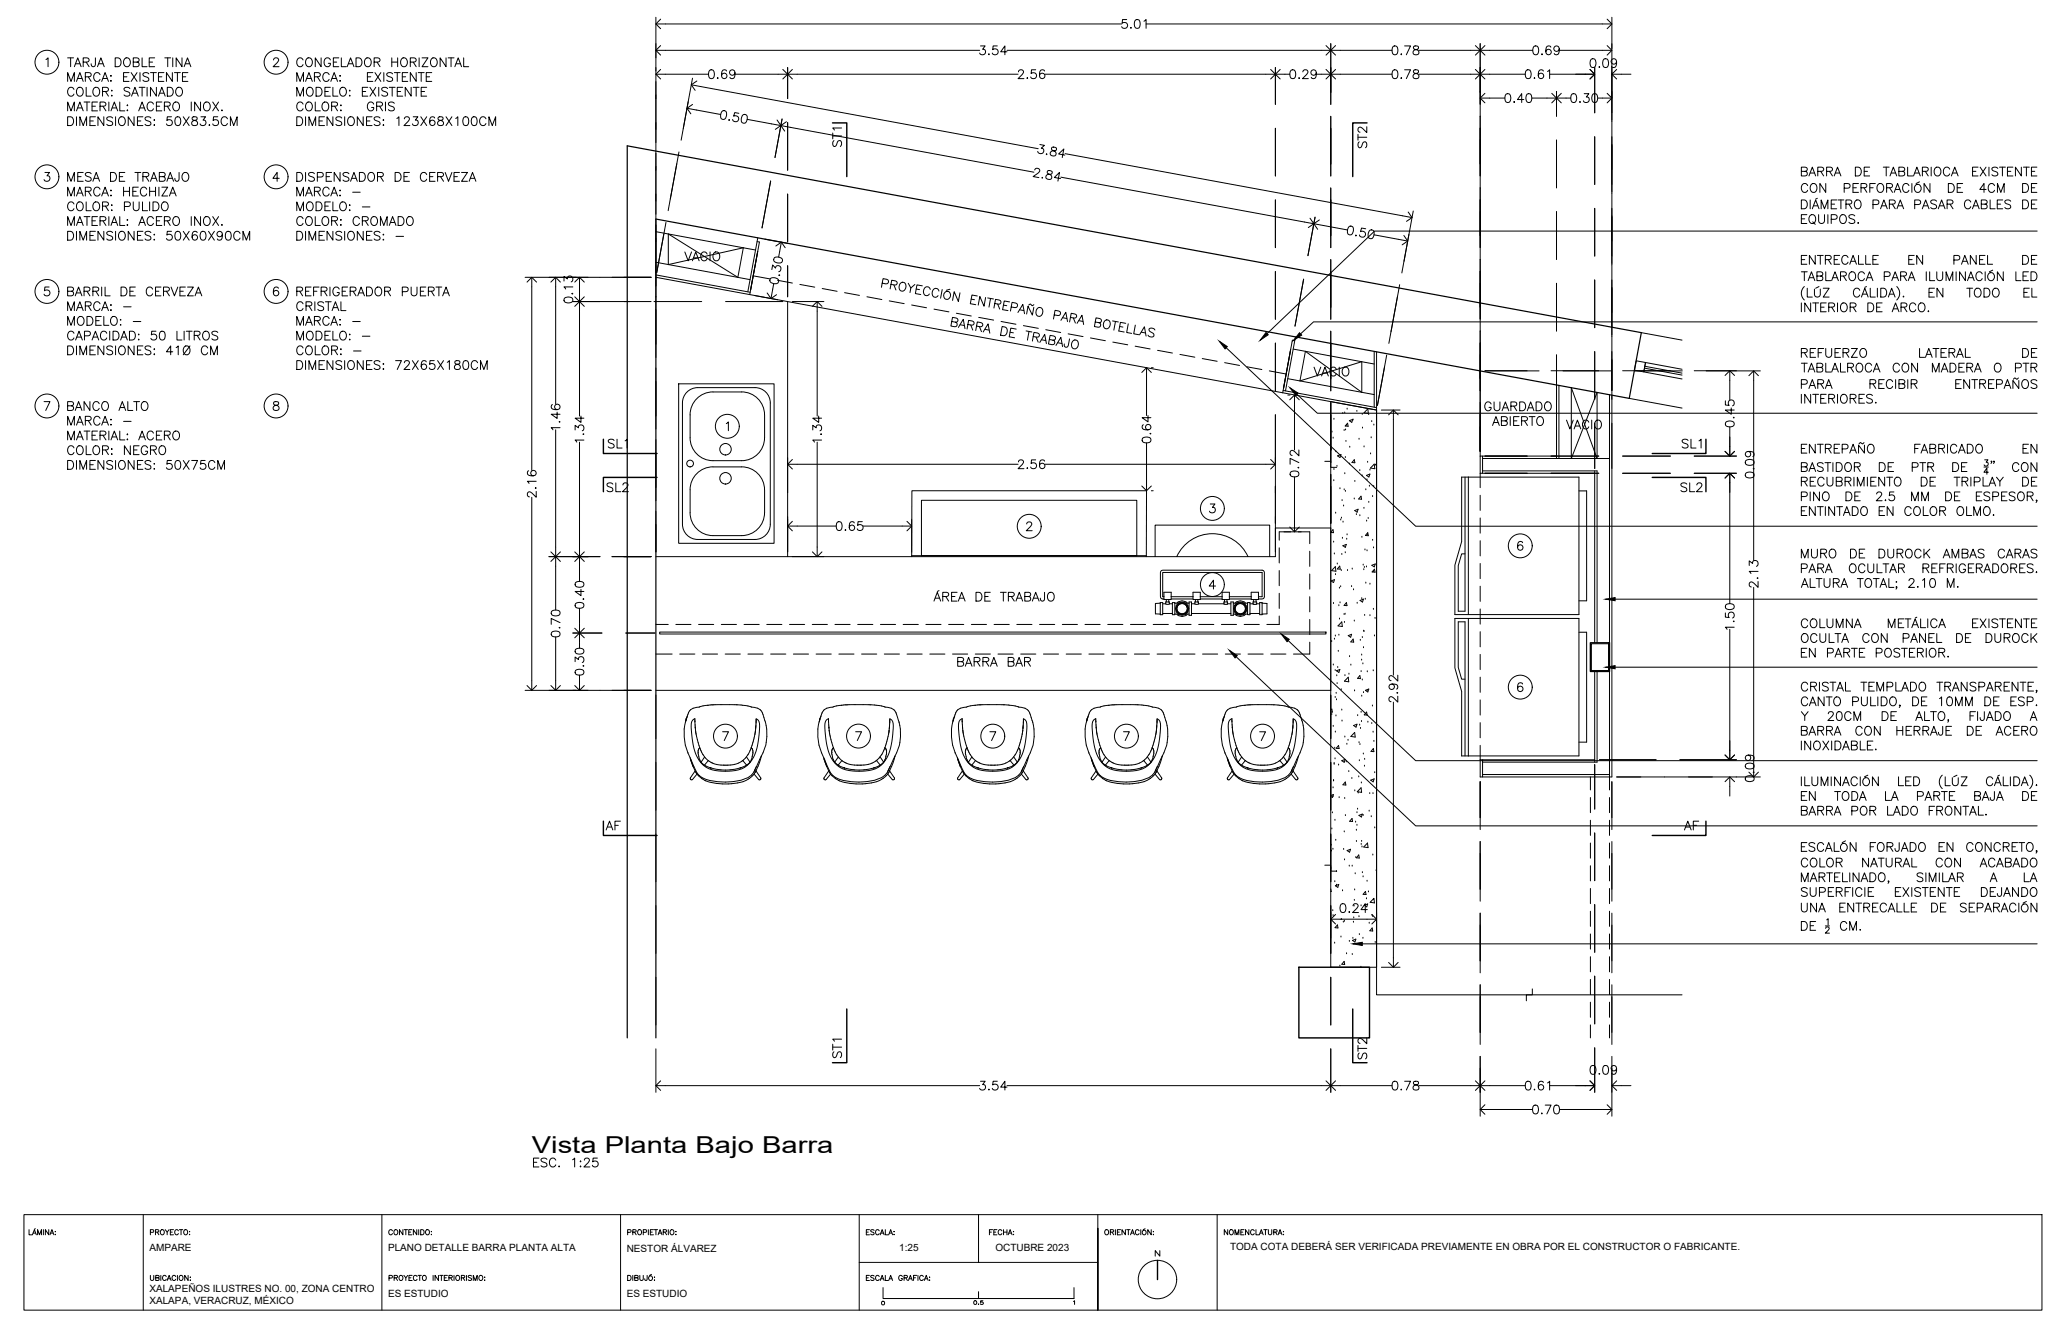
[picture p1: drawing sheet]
<svg xmlns="http://www.w3.org/2000/svg" width="432mm" height="279mm" viewBox="0 0 432 279" stroke-linecap="round" stroke-linejoin="round" font-family="sans-serif">
<defs><g id="words">
<g font-size="5.3">
<text x="274.5" y="80.1">VACIO</text>
<text x="126.6" y="95.2">SL1</text>
<text x="351.4" y="95.2">SL1</text>
</g>
<g font-size="4.9">
<text x="177.4" y="31.8" transform="rotate(-90 177.4 31.8)">ST1</text>
<text x="287.5" y="32.1" transform="rotate(-90 287.5 32.1)">ST2</text>
<text x="142.5" y="55.7">VACIO</text>
<text x="327.4" y="91">VACIO</text>
<text x="126.3" y="104.1">SL2</text>
<text x="351.4" y="104.1">SL2</text>
<text x="199.7" y="140.8">BARRA BAR</text>
<text x="125.9" y="175">AF</text>
<text x="352.1" y="175">AF</text>
<text x="177.4" y="222.6" transform="rotate(-90 177.4 222.6)">ST1</text>
<text x="287.5" y="223" transform="rotate(-90 287.5 223)">ST2</text>
<text x="110.8" y="245.5">ESC. 1:25</text>
<text x="111.4" y="241.6">Vista Planta Bajo Barra</text>
</g>
<text font-size="3.5" x="203.2" y="274.5">0.5</text>
<g font-size="2.1">
<text x="31.3" y="262.1">AMPARE</text>
<text x="81.3" y="262.1">PLANO DETALLE BARRA PLANTA ALTA</text>
<text x="131.3" y="262.3">NESTOR ÁLVAREZ</text>
<text x="188.4" y="262.1">1:25</text>
<text x="208.5" y="262.1">OCTUBRE 2023</text>
<text x="257.7" y="261.9">TODA COTA DEBERÁ SER VERIFICADA PREVIAMENTE EN OBRA POR EL CONSTRUCTOR O FABRICANTE.</text>
<text x="31.3" y="270.6">XALAPEÑOS ILUSTRES NO. 00, ZONA CENTRO</text>
<text x="31.3" y="273.1">XALAPA, VERACRUZ, MÉXICO</text>
<text x="81.3" y="271.6">ES ESTUDIO</text>
<text x="131.3" y="271.6">ES ESTUDIO</text>
</g>
</g></defs>
<!-- layer: A-HATCH -->
<g fill="none" stroke="#000" stroke-width=".21">
<path d="M278.9 94.2h.1M279.1 90.5h.1M279.3 91.8h.1M279.5 98.3h.1M279.5 87.8h.1M279.9 94.6h.1M280.1 97.7h.1M280.2 95.5l.7-.3-.2 .6zM281.3 86.6h.1M281.6 90.2h.1M281.7 86.5h.1M281.7 99.2h.1"/>
<path d="M281.9 95.8h.1M281.9 90h.1M282 92.5h.1M282.1 89.1h.1M282.2 85.7h.1M282.3 88.6l.1 .7-.6-.1zM282.7 88.1l.7-.3-.2 .7zM282.8 97.2h.1M282.8 93.7h.1M283.5 88h.1M283.7 96.3l.2 .6h-.6zM284.3 86.2h.1"/>
<path d="M284.7 92h.1M284.9 98.6h.1M285.4 99.7h.1M285.4 86.8h.1M285.5 89.7h.1M285.8 93.6h.1M286.3 99.6l.7-.3-.2 .6zM286.5 96.8h.1M286.6 85.6l.1 1-.9-.1zM286.8 86.8h.1M287 98.5h.1M287.1 95.1h.1"/>
<path d="M287.3 91.7h.1M287.4 88.3h.1M287.8 89h.1M287.9 97.2l.1 1-.9-.2zM288.2 97.4h.1M278.8 111.5l.5-.6 .1 .7-.6-.1M279.4 113.5h.1M279.4 100.7h.1M279.6 116h.1M279.8 118.7l.1 .9-.9-.1zM279.8 107.5h.1M280.2 118.1h.1"/>
<path d="M280.7 118.6l.1 .6h-.6zM280.7 102.4h.1M280.9 108.9h.1M281 119.5h.1M281.1 108.5h.1M281.1 116.1h.1M281.2 104.8h.1M281.3 112.7h.1M281.3 114.3l.8-.3-.2 .6zM281.4 109.4h.1M281.5 106h.1M281.6 102.6h.1"/>
<path d="M281.8 115.8h.1M281.9 102.9h.1M282.2 112.9h.1M282.2 112h.1M282.3 119.5h.1M283.3 119.2h.1M283.7 104.5h.1M283.8 106.9l.7-.2-.2 .6zM283.9 100.8h.1M284.2 107.8h.1M284.9 108h.1M285.1 103.9l.2 .7-.6-.1z"/>
<path d="M285.3 112.5h.1M285.6 118.4h.1M285.7 119.3h.1M285.8 106.5h.1M285.8 118.9h.1M286 115.2h.1M286.2 102.6h.1M286.3 118.7h.1M286.3 109.1h.1M286.4 100.5h.1M286.4 115.4h.1M286.5 112h.1"/>
<path d="M286.6 111.6l.1 .6h-.6zM286.6 108.6h.1M286.8 105.2h.1M286.9 101.8h.1M287.4 118.4l.7-.3-.2 .6zM287.6 104h.1M287.6 113.2h.1M287.7 119.7h.1M287.8 114.8h.1M287.8 101.9h.1M288 119.2l.1 .6h-.6zM278.9 121.7l.7-.3-.2 .6z"/>
<path d="M279 134.4h.1M279.3 139.3h.1M279.4 126.4h.1M279.6 133.9h.1M279.8 133.2h.1M279.8 120.4h.1M280.3 139.8h.1M280.4 136.4h.1M280.5 126.9h.1M280.5 133h.1M280.6 123.2h.1M280.6 129.7h.1"/>
<path d="M280.8 126.3h.1M280.9 122.9h.1M281.1 130.3l.1 .9-.9-.1zM281.6 128.7h.1M281.7 130.4h.1M281.8 128.6h.1M282.1 126.2l.1 .7-.6-.1zM282.5 133.1l.7-.2-.2 .6zM282.7 137.5h.1M283 139.3h.1M283.2 122.9h.1M283.5 133.9l.1 .6-.6-.1z"/>
<path d="M283.6 123.5h.1M283.7 130.1h.1M284.3 126.4h.1M284.9 125.8l.8-.3-.2 .6zM285 134.1h.1M285.3 138.3h.1M285.3 137.2h.1M285.3 125.4h.1M285.4 133.5h.1M285.5 139h.1M285.7 135.7h.1M285.7 132.2h.1"/>
<path d="M285.8 132.3h.1M285.9 128.9h.1M286 125.5h.1M286.2 122.1h.1M287 122.4h.1M287 128.9h.1M287.7 127.6h.1M288 133.2h.1M288.1 129.5h.1M278.8 148.8l.2-.3 .1 .6h-.3M279 149.7h.1M279.3 152.1h.1"/>
<path d="M279.5 159.9h.1M279.6 156.7h.1M279.7 158.9h.1M279.7 140.4h.1M279.7 146.1h.1M279.8 153.3h.1M279.9 149.9h.1M279.9 145.2h.1M280 140.5l.7-.3-.2 .6zM280 146.6h.1M280.1 141.5h.1M280.1 143.2h.1"/>
<path d="M280.4 156.1l.2 .7-.6-.1zM281 144.5h.1M281.1 148.7h.1M281.1 159.3l.7-.3-.2 .7zM281.2 151h.1M281.8 154.4h.1M281.8 141.5h.1M282.1 159.6h.1M282.2 155.9h.1M282.4 155.1h.1M282.5 141.8l.1 1-.9-.1zM282.6 141.2h.1"/>
<path d="M283.6 152l.7-.3-.2 .6zM283.8 144.7h.1M283.8 153.4l.1 1-.9-.2zM284.4 149.9h.1M284.7 155.6h.1M284.8 159.3h.1M284.9 151.9h.1M284.9 141.5l.1 .6h-.6zM284.9 155.9h.1M285 152.6h.1M285.2 149.2h.1M285.2 140.7h.1"/>
<path d="M285.2 151.1h.1M285.3 145.8h.1M285.4 142.4h.1M285.6 157.9h.1M285.7 145.1h.1M285.9 159h.1M286.1 144.6l.7-.3-.2 .6zM286.3 149.1l.1 .7-.6-.1zM286.4 144.7h.1M286.5 140.7h.1M286.6 151.3h.1M287.4 151.5h.1"/>
<path d="M287.5 147.9h.1M287.7 153.4h.1M287.7 140.5h.1M287.7 156.8l.1 .6h-.6zM287.8 155.3h.1M278.8 166.6l.6-.2-.2 .6-.4-.2M278.9 177h.1M279 178.2h.1M279 173.6h.1M279.1 170.2h.1M279.3 177.9h.1M279.3 166.9h.1"/>
<path d="M279.3 165h.1M279.4 163.6h.1M279.4 163.5h.1M279.5 160.1h.1M279.7 171.8h.1M279.9 176h.1M280.4 160.2h.1M280.6 167.1h.1M281.5 177.9h.1M281.6 174.2h.1M281.7 167.2h.1M281.9 163.8l.1 .6h-.6z"/>
<path d="M281.9 170.8h.1M282.2 178.1l.8-.2-.3 .6zM282.6 161.6h.1M283.2 163.1h.1M283.3 171.4l.1 .7-.6-.1zM283.8 165.6h.1M284 172.2h.1M284.1 179.6h.1M284.2 173.9h.1M284.2 176.2h.1M284.3 172.9h.1M284.3 170.2h.1"/>
<path d="M284.4 169.5h.1M284.6 166.1h.1M284.7 162.7h.1M284.7 179.1l.1 .6h-.6zM284.7 170.8l.7-.3-.2 .6zM285.2 165l.1 1-.9-.2zM285.2 176.9h.1M285.2 164h.1M285.3 176.2h.1M285.3 177.4h.1M285.6 170.8h.1M285.9 160.5h.1"/>
<path d="M286.5 176.6l.1 .9-.9-.1zM286.9 169.9h.1M287 166.2h.1M287.2 163.4l.7-.3-.2 .7zM287.3 171.1h.1M287.6 179.1h.1M287.7 166.2h.1M288 161.8h.1M288 173.4h.1M278.8 186.2l.1 .5h-.1M278.8 181.9h.1M279.2 190.7h.1"/>
<path d="M279.3 191.8h.1M279.6 197.5h.1M279.7 184.7h.1M279.8 185.5l.7-.3-.2 .7zM280 185.4h.1M280 182.6h.1M280.2 193.7l.1 .7-.6-.1zM280.9 196.3h.1M281.1 192.6h.1M281.3 186.6h.1M281.4 193.1h.1M281.7 193h.1"/>
<path d="M281.7 180.1h.1M282.1 199.8h.1M282.7 181.4h.1M282.7 197.2h.1M283.3 181.4h.1M283.3 199.9h.1M283.4 197l.7-.3-.2 .6zM283.4 196.5h.1M283.6 193.2h.1M283.6 192.2h.1M283.7 189.8h.1M283.7 188.6h.1"/>
<path d="M283.8 186.4h.1M283.9 183h.1M284.7 192h.1M284.8 195.7h.1M285.2 189.7h.1M285.4 182.8h.1M285.5 196.5h.1M285.6 183.7h.1M285.8 189.6l.7-.3-.2 .6zM286.1 186.7l.1 .7-.6-.1zM286.3 188.2h.1M286.4 184.6h.1"/>
<path d="M286.7 186.8h.1M286.9 193.4h.1M287.5 191.7h.1M287.5 194.4l.1 .6-.6-.1zM287.6 191.9h.1M287.9 188.2l.1 .9-.9-.1zM288.1 197.4h.1M288.4 182.2h-.1l.1 .1M280.7 202.4h.1M281.6 201.4l.1 .6h-.6zM285.1 202.6h.1"/>
</g>
<!-- layer: A-MUEBLES FIJOS -->
<g fill="none" stroke="#000" stroke-width=".21">
<path d="M157.1 61.7l111.6 20.6M165 63.2v53.4M142.2 80.4h20v33.4h-20zM143.9 82.1a3.2 3.2 0 0 1 2.3-.9h12a3.2 3.2 0 0 1 3.2 3.2v25.4a3.2 3.2 0 0 1-3.2 3.2h-12a3.2 3.2 0 0 1-3.2-3.2v-25.4a3.2 3.2 0 0 1 .9-2.3zM144.6 86.9a4.8 4.8 0 0 1 4.8-4.8h6a4.8 4.8 0 0 1 4.8 4.8v4.8a4.8 4.8 0 0 1-4.8 4.8h-6a4.8 4.8 0 0 1-4.8-4.8M144.6 86.9v4.8M278.8 84.1l9.6 1.8v116.7h-9.6zM306.2 99.9h24.6v28.8h-26v-10.3l1.4-5zM306.9 99.9v28.1h-1.4v-9.5l.7-2.5h.7M307.6 99.9v28.8M137.4 116.6h129.8v-6h11.6v34h-141.4M144.6 102.6a4.8 4.8 0 0 1 4.8-4.8h6a4.8 4.8 0 0 1 4.8 4.8"/>
<path d="M144.6 102.6v4.8M160.2 102.6v4.8a4.8 4.8 0 0 1-4.8 4.8h-6a4.8 4.8 0 0 1-4.8-4.8M191 116.6l.1-13.8h49.1v13.8M191 116.4h49.2M193.1 104.8h45.1v11.6h-45.1zM242 116.6v-6.6h24v6.6M246.5 116.6a8.2 8.2 0 0 1 7.5-4.8 8.2 8.2 0 0 1 7.5 4.8M330.8 102.8h1.6v23h-1.6M243.1 126.2h.5v2.5h-.5zM243.1 126.3l-1 .1v2.2h1M243.6 128.5h2M243.6 126.5h.6"/>
<path d="M243.9 125h-.3v-5.1h20.8v5.1h-.7M243.9 125.5a.54 .54 0 0 1-.8-.5v-5.1l.3-.4 .2-.1h20.8l.4 .3 .1 .2v5.1l-.2 .4-1 .1M243.9 125v.6h.5M243.9 125v-1h1.5v1M244.2 126.1h.8v.4h-.7zM244.4 125.6v.5M244.9 125.6v.5M245 126.5h.6M245.4 125v.6h-1M245.4 125h4.5M245.4 125.5h4.5M245.6 126.2h.5v2.5h-.5z"/>
<path d="M246.1 126.3h.8M246.1 128.6h.8M246.5 128.6a1.47 1.47 0 0 0 2.3 0M246.5 126.3a1.47 1.47 0 0 1 2.3 0M248.4 126.3h.7M248.4 128.6h.7M249.1 126.3v2.6h.5v-.4M249.1 126.3v-.2h.5v2.4M249.6 128.5h8.3M249.6 126.5h.7M249.9 125v.6h1.1M249.9 125v-1h1.6v1"/>
<path d="M250.3 126.1h.8v.4h-.7zM250.5 125.6v.5M251 125.6v.5M251.1 126.5h5.3M251.5 125v.6h-.5M251.5 125h4.5M251.5 125.5h4.5M256 125v.6h.6M256 125v-1h1.6v1M256.4 126.1h.8v.4h-.7zM256.6 125.6v.5M257.1 125.6v.5"/>
<path d="M257.2 126.5h.7M257.6 125v.6h-1M257.6 125h4.5M257.6 125.5h4.5M257.9 126.1h.5v2.8h-.5zM258.4 126.3h.7M258.4 128.6h.7M258.7 128.6a1.47 1.47 0 0 0 2.3 0M258.7 126.3a1.47 1.47 0 0 1 2.3 0M260.6 126.3h.8M260.6 128.6h.8M261.4 126.3v-.1h.5v2.3"/>
<path d="M261.4 126.3v2.3M261.9 128.5v.2h-.5v-.1M261.9 128.5h2M261.9 126.5h.6M262.1 125v.6h.5M262.1 125v-1h1.6v1M262.5 126.1h.8v.4h-.7zM262.6 125.6v.5M263.2 125.6v.5M263.3 126.5h.6M263.7 125v.6h-1.1M263.9 126.2h.5v2.5h-.5z"/>
<path d="M264.4 126.3l1 .1v2.2h-1M304.8 129.5h26v28.8h-24.6v-13.5l-1.4-4.9zM307.6 129.5v28.8M330.8 132.4h1.6v23h-1.6M306.9 142.3h-.7l-.7-2.5v-9.6h1.4v28.1"/>
<circle cx="144.6" cy="97.1" r=".7"/>
<circle cx="152" cy="94.1" r="1.2"/>
<circle cx="152" cy="100.2" r="1.2"/>
<circle cx="247.7" cy="127.5" r="1.27"/>
<circle cx="247.7" cy="127.5" r="1.09"/>
<circle cx="247.7" cy="127.5" r="1.14"/>
<circle cx="247.7" cy="127.5" r="1.4"/>
<circle cx="259.9" cy="127.5" r="1.27"/>
<circle cx="259.9" cy="127.5" r="1.14"/>
<circle cx="259.9" cy="127.5" r="1.09"/>
<circle cx="259.9" cy="127.5" r="1.4"/>
</g>
<!-- layer: A-COTAS INTERIORES -->
<g fill="none" stroke="#000" stroke-width=".21">
<path d="M137.4 3.6v71.3M139.4 15.5h9M139.4 10.5h65.8M139.4 5h95.6M145.1 16.4l-2.4 13M146.8 18.1l70.7 13M148.7 14.7a.59 .59 0 0 1 .9 .3 .93 .93 0 0 1-.6 1.5 1.18 1.18 0 0 1-.3-1.8zM150.4 16.3v.2zM152.2 14.9a.53 .53 0 0 0-.8-.2 1.06 1.06 0 0 0 .4 1.8 .57 .57 0 0 0 .5-.6 .57 .57 0 0 0-.5-.6 .57 .57 0 0 0-.6 .6M154 15.2a.57 .57 0 0 1-.8 .5 .57 .57 0 0 1-.2-.9 .57 .57 0 0 1 .9 .1 1.69 1.69 0 0 1-.2 1.5 .55 .55 0 0 1-.8-.2M154 15.5h9M165 14.1v6.6"/>
<path d="M167 15.5h46.3M205.4 9.6h1l-.5 .7a.62 .62 0 0 1 .4 1 .62 .62 0 0 1-1.1-.2M207.1 11.4h.2zM208.9 9.6h-.8l-.1 .8a.65 .65 0 0 1 1 0 .65 .65 0 0 1-.2 1 .65 .65 0 0 1-.9-.3M211 10.8h-1.3l.8-1.2v1.9M211 10.5h65.8M213.4 15.1l.3-.5 .6 .2a.56 .56 0 0 1-.1 .8l-.9 .9h1.2M215.2 16.3v.2zM217 14.6h-.9l-.1 .8a.65 .65 0 0 1 1 0 .65 .65 0 0 1-.1 1 .65 .65 0 0 1-1-.3M218.8 14.9a.54 .54 0 0 0-.8-.2 1.06 1.06 0 0 0 .4 1.8 .57 .57 0 0 0 .5-.6 .57 .57 0 0 0-.5-.6 .57 .57 0 0 0-.6 .6M218.9 15.5h46.3M236.1 4.1h-.9l-.1 .8a.65 .65 0 0 1 1 0 .65 .65 0 0 1-.1 1 .65 .65 0 0 1-1-.3"/>
<path d="M236.9 5.9h.1zM237.9 4.2a.6 .6 0 0 1 .9 .2 .93 .93 0 0 1-.6 1.5 1.18 1.18 0 0 1-.3-1.7zM239.7 4.4l.4-.3v1.8M240.1 5h95.6M267.2 14.1v7.8M269.2 15.5h1M270.5 14.7a.58 .58 0 0 1 .9 .3 .93 .93 0 0 1-.6 1.5 1.18 1.18 0 0 1-.3-1.8zM272.2 16.3v.2zM273 15.1l.3-.5 .6 .2a.58 .58 0 0 1-.1 .8l-.9 .9h1.2M275.8 15.2a.57 .57 0 0 1-.8 .5 .57 .57 0 0 1-.2-.9 .57 .57 0 0 1 .9 .1 1.69 1.69 0 0 1-.2 1.5 .55 .55 0 0 1-.8-.2M275.8 15.5h1M278.8 9.1v12.8"/>
<path d="M280.8 15.5h10.8M280.8 10.5h10.8M291.9 14.7a.6 .6 0 0 1 .9 .3 .93 .93 0 0 1-.6 1.5 1.2 1.2 0 0 1-.3-1.8zM291.9 9.7a.62 .62 0 0 1 .9 .3 .94 .94 0 0 1-.6 1.5 1.21 1.21 0 0 1-.3-1.8zM293.5 16.4h.2zM293.5 11.4h.2zM294.3 14.6h1.2l-.9 1.9M294.3 9.6h1.2l-.9 1.9M296.2 14.7a.37 .37 0 0 0 .2 .6 .67 .67 0 0 1 .7 .3 .67 .67 0 0 1 0 .8l-.6 .1a.53 .53 0 0 1-.5-.6 .53 .53 0 0 1 .6-.5l.3-.1a.37 .37 0 0 0 .2-.6zM296.2 9.7a.37 .37 0 0 0 .2 .6 .67 .67 0 0 1 .7 .3 .67 .67 0 0 1 0 .8 .73 .73 0 0 1-1.1-.3 .92 .92 0 0 1 1.1-.9l.1-.3a.7 .7 0 0 0-1-.2zM297.3 15.5h10.8M297.3 10.5h10.8"/>
<path d="M310.1 9.1v85.4M312.1 15.5h7.5M312.1 10.5h9M315.6 19.7a.6 .6 0 0 1 .8 .3 .94 .94 0 0 1-.6 1.5 1.19 1.19 0 0 1-.2-1.8zM319.8 14.7a.58 .58 0 0 1 .9 .3 .93 .93 0 0 1-.6 1.5 1.18 1.18 0 0 1-.3-1.8zM320 19.7a.6 .6 0 0 1 .8 .3 .94 .94 0 0 1-.6 1.5 1.19 1.19 0 0 1-.2-1.8zM321.4 9.7a.6 .6 0 0 1 .9 .3 .94 .94 0 0 1-.6 1.5 1.19 1.19 0 0 1-.3-1.8zM321.5 16.3v.2zM323.1 11.3v.2zM323.3 14.9a.54 .54 0 0 0-.8-.2 1.06 1.06 0 0 0 .4 1.8 .57 .57 0 0 0 .5-.6 .57 .57 0 0 0-.5-.6 .57 .57 0 0 0-.6 .6M324.2 15l.5-.4v1.9M324.7 15.5h7.4"/>
<path d="M324.9 9.9a.53 .53 0 0 0-.5-.3 .53 .53 0 0 0-.4 .4 1.08 1.08 0 0 0 .4 1.5 .58 .58 0 0 0 .6-.6 .58 .58 0 0 0-.5-.6 .58 .58 0 0 0-.6 .5M326.1 19.1v5.2M326.7 10.2a.58 .58 0 0 1-.8 .5 .58 .58 0 0 1-.2-.9 .58 .58 0 0 1 .9 .1 .99 .99 0 0 1-.6 1.6l-.4-.3M326.7 10.5h9M329.4 19.7a.6 .6 0 0 1 .8 .3 .94 .94 0 0 1-.6 1.5 1.19 1.19 0 0 1-.2-1.8zM331.9 19.6h1l-.6 .7a.62 .62 0 0 1 .5 1 .62 .62 0 0 1-1.1-.2M333.4 12.4a.6 .6 0 0 1 .9 .2 .93 .93 0 0 1-.6 1.5 1.17 1.17 0 0 1-.3-1.7zM333.8 19.7a.6 .6 0 0 1 .8 .3 .94 .94 0 0 1-.6 1.5 1.19 1.19 0 0 1-.2-1.8zM334.1 14.1v9.5M335 14.1h.2zM336 12.4a.61 .61 0 0 1 .9 .2 .93 .93 0 0 1-.6 1.5 1.17 1.17 0 0 1-.3-1.7zM337.7 3.6v80"/>
<path d="M338.7 12.9a.58 .58 0 0 1-.8 .5 .58 .58 0 0 1-.2-.9 .58 .58 0 0 1 .9 .1 .97 .97 0 0 1-.6 1.5l-.4-.2M339.7 15.5h2M142.3 31.8l-2.3 12.3M145.9 23l5.1 1M151.2 23.4a.57 .57 0 0 1 .6-.2 .57 .57 0 0 1 .4 .4 1.21 1.21 0 0 1-.7 1.4h-.2a1.01 1.01 0 0 1-.1-1.6zM152.7 25.1l.1 .1zM154.8 23.7l-.9-.1-.2 .7a.66 .66 0 0 1 1 .2 .66 .66 0 0 1-.3 .9 .66 .66 0 0 1-.9-.4M155.7 24a.6 .6 0 0 1 .9 .4 .93 .93 0 0 1-.9 1.4 1.18 1.18 0 0 1 0-1.8zM156.5 25l5.1 .9M161.5 37.9l-1.9 9.8M163.9 24.9l-1.5 8.1M165 25.7v10"/>
<path d="M165.6 26.7l51 9.4M216.8 35.6l.4-.4 .6 .3a.58 .58 0 0 1-.3 .8l-1 .7 1.2 .2M217.9 30.3l.9 .1-.6 .6a.62 .62 0 0 1 .2 1.1 .62 .62 0 0 1-1-.4M218.3 37.2l.2 .1zM219.2 32.3h.2zM219.5 35.8a.37 .37 0 0 0 .1 .6 .67 .67 0 0 1 .7 .4 .67 .67 0 0 1-.2 .8l-.6-.1a.53 .53 0 0 1-.4-.6 .53 .53 0 0 1 .7-.4h.3a.38 .38 0 0 0 .3-.6zM220.4 30.8a.37 .37 0 0 0 .1 .7 .66 .66 0 0 1 .7 .4 .66 .66 0 0 1-.2 .7h-.6a.53 .53 0 0 1-.4-.6 .53 .53 0 0 1 .7-.4h.3a.37 .37 0 0 0 .3-.6zM222.2 37.4l-1.3-.2 1.1-1.1-.4 1.8M222.3 37.1l51 9.4M223.1 32.5l-1.3-.3 1.1-1-.4 1.8M223.1 32.2l70.8 13M267.2 26.9v10"/>
<path d="M278.8 24.4v12.5M278.8 39.4v12.5M312.1 20.5h3.2M317.2 21.3v.2zM319.3 20.8h-1.4l.9-1.2v1.9M320.9 20.5h3.2M326.1 29.3v10M328.1 20.5h1M331 21.3v.2zM334.1 28.6v10M334.7 20.5h1M110 58.1h26.4"/>
<path d="M118.2 58.9v-1l.7 .5a.62 .62 0 0 1 1-.4 .62 .62 0 0 1-.2 1M139.5 46.6l-1.9 10.5M158.8 52.7l-1.5 8M160.2 50.1l4.9 .9M161.5 58.3a1.17 1.17 0 0 1 1.6 .6v.1a1.06 1.06 0 0 1-1.8-.3zM161.7 56.5l.2-1 .6 .7a.62 .62 0 0 1 1-.3 .62 .62 0 0 1-.3 1M162.1 59.4l-.2 1.2M162.3 54a1.19 1.19 0 0 1 1.6 .5v.2a1.07 1.07 0 0 1-1.8-.3zM163.2 57.6l.2 .1zM163.3 52.7l-.2 1.1M165 40.7v10M165 55.7v6.5"/>
<path d="M267.2 41.9v10M267.2 56.9v10M273.1 58.5l-1.8 9.8M275.5 45.5l-1.5 8.1M277.2 47.2l5.1 1M278.8 54.4v12.5M282.5 47.6a.57 .57 0 0 1 .6-.2 .57 .57 0 0 1 .4 .4 1.21 1.21 0 0 1-.6 1.4h-.2a1 1 0 0 1-.2-1.6zM284 49.3l.2 .1zM286.1 47.9l-.8-.1-.3 .7a.65 .65 0 0 1 1 .2 .65 .65 0 0 1-.3 .9 .65 .65 0 0 1-.9-.4M287.1 48.2a.6 .6 0 0 1 .8 .4 .93 .93 0 0 1-.9 1.4 1.18 1.18 0 0 1 .1-1.8zM287.9 49.2l5.1 .9M293.2 59.6l-2.2 12.3"/>
<path d="M296.1 44.2l-2.4 13M326.1 44.3v10M326.1 59.3v10M334.1 43.6v10M334.1 58.6v10M426.8 48.4h-138.8l-22.5 21.5M111.4 60.1v38.4M116.4 60.1v24.5M118.2 62.5a1.19 1.19 0 0 1 1.8 .2v.2a1.07 1.07 0 0 1-1.8 0zM119.9 61.4v.2zM120 60.1h-1.8l.3 .4M120 63.2h16.4"/>
<path d="M121.4 60.1v1.1M121.4 65.2v21.9M137 63.2h10M137.4 77.1v12.8M152 63.2h12M158.1 61.9l4.8 .9M166 63.2h6.6M171.2 65.2v21.9M240.2 79v8M241.2 77h.4M256.9 72.8l39.7 37.4h130.2M267.2 71.9v10"/>
<path d="M270.4 73.2l-1.5 8.1M278.8 69.4v12.5M290.5 74.4l-1.9 10.5M311.1 77.6l11.4 .1M325 77.6l12.5 .1M326.1 74.3v10M334.1 73.6v10M340 77.6l12.5 .1M355 77.6l13.8 .1M362.4 79.7v4.1M367.4 79.7v37.7M426.8 67.4h-151.6l-2.7 2.5"/>
<path d="M110.8 98.6a.53 .53 0 0 0-.3 .5 .53 .53 0 0 0 .3 .5 1.08 1.08 0 0 0 1.5-.5 .58 .58 0 0 0-.5-.6 .58 .58 0 0 0-.6 .5 .58 .58 0 0 0 .5 .7M115.7 84.7a.54 .54 0 0 0-.1 .8 1.05 1.05 0 0 0 1.7-.3 .57 .57 0 0 0-.6-.5 .57 .57 0 0 0-.5 .5 .57 .57 0 0 0 .5 .6M116.4 90v24.6M116.7 86.3v1.3l-1.2-.8h1.8M117.2 88.3h.1zM117.3 89.6h-1.8l.3 .4M120.5 90.1v-1l.7 .5a.62 .62 0 0 1 1-.4 .62 .62 0 0 1-.2 1M121.4 92.6v22M121.7 87.1v1.4l-1.2-.9h1.8M122.2 90.8v.2zM122.3 92.2h-1.8l.3 .4M137.4 92.1v12.8"/>
<path d="M165 95.8v7.4M167 97.2h46.3M170.3 90.1v-1l.7 .5a.62 .62 0 0 1 1-.4 .62 .62 0 0 1-.2 1M171.2 92.6v22M171.5 87.1v1.4l-1.2-.9h1.8M172 90.9h.1zM172.1 92.2h-1.8l.3 .4M213.4 96.8l.3-.5 .6 .2a.56 .56 0 0 1-.1 .8l-.9 .9h1.2M215.1 98.1h.2zM217 96.3h-.9l-.1 .8a.65 .65 0 0 1 1 0 .65 .65 0 0 1-.1 1 .65 .65 0 0 1-1-.3M218.8 96.6a.55 .55 0 0 0-.8-.2 1.06 1.06 0 0 0 .4 1.8 .57 .57 0 0 0 .5-.6 .57 .57 0 0 0-.5-.6 .57 .57 0 0 0-.6 .5M218.9 97.2h46.3"/>
<path d="M239.4 91.8a1.19 1.19 0 0 1 1.7 .3v.1a1.06 1.06 0 0 1-1.8 0zM239.6 89a.55 .55 0 0 0-.2 .8 1.06 1.06 0 0 0 1.7-.4 .57 .57 0 0 0-.6-.5 .57 .57 0 0 0-.5 .5 .57 .57 0 0 0 .5 .6M240.2 92.8v8M240.5 87v1.4l-1.2-.9h1.8M241 90.7v.2zM267.2 86.9v28.7M269.8 82.7h.5M270.4 98.9a1.17 1.17 0 0 1 1.7 .3v.2a1.06 1.06 0 0 1-1.8 0zM271.2 84.7v9.5M271.2 99.9v9.5M271.7 82.6l4.3 4h150.8M272 97.9h.1z"/>
<path d="M272.1 96.9l-1.8-.9v1.2M272.1 94.2v1.3l-.8-.9a.58 .58 0 0 0-.8-.2l-.2 .6 .4 .4M278.8 84.4v12.5M278.8 99.4v10.2M289.4 85.9h3.9M291.9 87.9v53.5M311.1 99.1h8.9M311.1 95.5h8.9M325 99.1h10M325 95.5h10M326.1 89.3v5.2M334.1 88.6v9.5"/>
<path d="M337.7 88.6v9.5M340 99.1h10M340 95.5h10M355 99.1h8.8M355 95.5h8.8M361.5 83.9v.9l.8 .1a.65 .65 0 0 1 0-1 .65 .65 0 0 1 .9 .2 .65 .65 0 0 1-.2 .9M361.6 88.4a1.19 1.19 0 0 1 1.7 .3v.2a1.07 1.07 0 0 1-1.8 0zM362.4 89.4v4.1M362.7 85.4v1.4l-1.2-.9h1.8M363.2 87.4v.2zM365.7 99.1a1.18 1.18 0 0 1 1.8 .3v.2a1.07 1.07 0 0 1-1.8 0zM365.7 96.5a1.18 1.18 0 0 1 1.8 .3v.1a1.07 1.07 0 0 1-1.8 0z"/>
<path d="M366.3 94.6a.57 .57 0 0 1 .5 .7 .57 .57 0 0 1-.9 .3 .57 .57 0 0 1 0-1 1.69 1.69 0 0 1 1.5 .2 .55 .55 0 0 1-.2 .8M367.3 98.2h.2zM111.4 104.2v38.4M112.2 102.1v.2zM112.3 102.9v1.3l-.8-.9a.58 .58 0 0 0-.8-.2l-.2 .6 .4 .4M112.3 100.8h-1.8l.3 .5M115 116.6h10.7M116.4 118.6v9.2M121.4 118.6v3.2M128.2 116.6h8.2M137.4 107.1v8.5M165 108.2v7.4"/>
<path d="M166 116.6h6.6M167 110.2h8.2M175.5 109.3a.61 .61 0 0 1 .8 .3 .94 .94 0 0 1-.6 1.5 1.19 1.19 0 0 1-.2-1.8zM177 111h.2zM179 109.5a.54 .54 0 0 0-.8-.2 1.06 1.06 0 0 0 .3 1.8 .57 .57 0 0 0 .6-.6 .57 .57 0 0 0-.6-.5 .57 .57 0 0 0-.6 .5M180.7 109.3h-.9l-.1 .8a.65 .65 0 0 1 1-.1 .65 .65 0 0 1-.2 1 .65 .65 0 0 1-.9-.2M180.8 110.2h8.2M191 108.8v6.9M241.2 102.8h.4M269 111.4h3.6M362.4 101.1v25.3M366.5 118.4v-.9l.7 .5a.61 .61 0 0 1 1-.5 .61 .61 0 0 1-.2 1.1"/>
<path d="M368.3 119.7h-1.8l.3 .4M115.6 132.4a1.18 1.18 0 0 1 1.7 .3v.2a1.07 1.07 0 0 1-1.8 0zM115.6 128a1.2 1.2 0 0 1 1.7 .3v.2a1.07 1.07 0 0 1-1.8 0zM116.4 133.4v9.2M117.2 131.5h.1zM117.3 130.4l-1.8-.9v1.3M120 132.6h6.1M120.5 138.6v-1l.7 .5a.62 .62 0 0 1 1-.4 .62 .62 0 0 1-.2 1.1M120.6 136a1.17 1.17 0 0 1 1.7 .3v.2a1.06 1.06 0 0 1-1.8 0zM120.6 126.4a1.17 1.17 0 0 1 1.7 .3v.2a1.06 1.06 0 0 1-1.8 0zM120.6 122a1.17 1.17 0 0 1 1.7 .3v.2a1.06 1.06 0 0 1-1.8 0zM121.4 127.4v3.2"/>
<path d="M121.4 134.6v1.2M121.7 123.4v1.4l-1.2-.9h1.8M122.2 139.4v.2zM122.2 125.4v.2zM131.1 132.6h6.1M259 137.6l37.6 35.4h130.2M269.9 134.2l26.7 25.1h130.2M338.4 125.5h88.4M338.4 139.7h88.4M361.5 128.4v.9h.8a.65 .65 0 0 1 0-.9 .65 .65 0 0 1 .9 .1 .65 .65 0 0 1-.2 .9M361.6 126.7a1.19 1.19 0 0 1 1.7 .3v.1a1.07 1.07 0 0 1-1.8 0zM362.4 131.8v25.3"/>
<path d="M363.2 130v.2zM363.3 131.4h-1.8l.3 .4M367.4 123v37.7M368.2 121.1h.1zM368.3 121.8v1.2l-.8-.9a.58 .58 0 0 0-.8-.1l-.2 .6 .4 .3M110 144.6h26.4M120.6 140.4a1.17 1.17 0 0 1 1.7 .3v.2a1.06 1.06 0 0 1-1.8 0zM121.4 141.4v1.2M137.4 145.6v9.1M137.4 159.7v10M278.8 145.6v9.1M278.8 159.7v10"/>
<path d="M291.6 143.3a.57 .57 0 0 1 .5 .8 .57 .57 0 0 1-.9 .2 .57 .57 0 0 1 .1-.9 1.69 1.69 0 0 1 1.5 .1 .55 .55 0 0 1-.2 .8M291.9 147.1v53.5M292.8 145v.2zM292.9 145.8v1.3l-.9-.9a.56 .56 0 0 0-.9-.1l-.1 .5 .4 .4M292.9 141.4v1.3l-.9-.9a.56 .56 0 0 0-.9-.1l-.1 .5 .4 .4M335.1 159.1h11.9M352 159.1h11.8M366.3 158.1a.58 .58 0 0 1 .5 .8 .58 .58 0 0 1-.9 .3 .58 .58 0 0 1 0-1 1.27 1.27 0 0 1 1.6 .5l-.1 .4-.2 .1M137.4 174.7v10M278.8 174.7v10M310.1 163.7v7.6M310.1 176.3v10"/>
<path d="M334.1 160.1v9.4M334.1 174.5v10M337.7 163.7v7.6M337.7 176.3v10M338.7 162.7h30.1M362.4 164.7v2M365.7 162.7a1.18 1.18 0 0 1 1.8 .3v.2a1.07 1.07 0 0 1-1.8 0zM365.7 160.1a1.18 1.18 0 0 1 1.8 .2v.2a1.07 1.07 0 0 1-1.8 0zM367.4 161.7v.2zM137.4 189.7v10M278.8 189.7v10M280.8 192.5h5.6"/>
<path d="M281 189.4a.6 .6 0 0 1 .9 .2 .93 .93 0 0 1-.6 1.5 1.19 1.19 0 0 1-.3-1.7zM282.7 190.9v.2zM283.5 189.7l.3-.4 .6 .2a.58 .58 0 0 1-.1 .7l-.9 .9h1.2M285.4 197.7h141.4M286.5 190.5h-1.4l.9-1.2v1.8M288.4 191.1v5.4M310.1 191.3v10M334.1 189.5v10M337.7 191.3v10M137.4 204.7v10M137.4 219.7v9.1M278.8 204.7v10"/>
<path d="M278.8 219.7v9.1M289.4 202.6h3.9M310.1 206.3v9.9M334.1 204.4v10.1M334.1 219.5v9.3M337.7 206.3v9.9M139.4 227.4h65.8M205.4 226.5h1l-.5 .7a.62 .62 0 0 1 .4 1 .62 .62 0 0 1-1.1-.2M207.1 228.2h.2zM208.9 226.5h-.8l-.1 .7a.65 .65 0 0 1 1 0 .65 .65 0 0 1-.2 1 .65 .65 0 0 1-.9-.2M211 227.7h-1.3l.8-1.2v1.8M211 227.4h65.8"/>
<path d="M280.8 227.4h10.8M291.9 226.5a.62 .62 0 0 1 .9 .3 .93 .93 0 0 1-.6 1.5 1.2 1.2 0 0 1-.3-1.8zM293.5 228.2h.2zM294.3 226.5h1.2l-.9 1.8M296.2 226.5a.37 .37 0 0 0 .2 .7 .67 .67 0 0 1 .7 .2 .67 .67 0 0 1 0 .8l-.6 .1a.53 .53 0 0 1-.5-.6 .53 .53 0 0 1 .6-.5h.3a.37 .37 0 0 0 .2-.7zM297.3 227.4h10.8M310.1 221.3v7.5M312.1 227.4h7.5M319.8 226.5a.6 .6 0 0 1 .9 .3 .93 .93 0 0 1-.6 1.5 1.18 1.18 0 0 1-.3-1.8zM321.4 228.2h.2zM323.3 226.7a.55 .55 0 0 0-.8-.2 1.06 1.06 0 0 0 .4 1.8 .57 .57 0 0 0 .5-.6 .57 .57 0 0 0-.5-.5 .57 .57 0 0 0-.6 .5M324.2 226.8l.5-.3v1.8"/>
<path d="M324.7 227.4h7.4M333.4 223.2a.6 .6 0 0 1 .9 .3 .94 .94 0 0 1-.6 1.5 1.19 1.19 0 0 1-.3-1.8zM335 224.9h.2zM336 223.2a.61 .61 0 0 1 .9 .3 .94 .94 0 0 1-.6 1.5 1.19 1.19 0 0 1-.3-1.8zM337.7 221.3v7.5M338.7 223.8a.58 .58 0 0 1-.8 .5 .58 .58 0 0 1-.2-.9 .58 .58 0 0 1 .9 0 .99 .99 0 0 1-.6 1.6l-.4-.3M339.7 227.4h2"/>
</g>
<!-- layer: 0 -->
<g fill="none" stroke="#000" stroke-width=".21">
<path d="M137.4 15.5h2M137.4 10.5h2M137.4 5h2M138.4 14.5l-1 1 1 1M138.4 9.5l-1 1 1 1M138.4 4l-1 1 1 1M144.8 17.8l2 .3M146 17l-1.2 .8 .8 1.1M163 15.5h4M164 14.5l1 1-1 1M166 14.5l-1 1 1 1M265.2 15.5h4"/>
<path d="M266.2 14.5l1 1-1 1M268.2 14.5l-1 1 1 1M276.8 15.5h4M276.8 10.5h4M277.8 14.5l1 1-1 1M277.8 9.5l1 1-1 1M279.8 14.5l-1 1 1 1M279.8 9.5l-1 1 1 1M308.1 15.5h4M308.1 10.5h4M309.1 14.5l1 1-1 1M309.1 9.5l1 1-1 1"/>
<path d="M311.1 19.5l-1 1 1 1M311.1 14.5l-1 1 1 1M311.1 9.5l-1 1 1 1M325.1 19.5l1 1-1 1M327.1 19.5l-1 1 1 1M332.1 15.5h2M333.1 14.5l1 1-1 1M335.7 10.5h2M335.7 5h2M336.7 19.5l1 1-1 1M336.7 9.5l1 1-1 1M336.7 4l1 1-1 1"/>
<path d="M337.7 15.5h2M338.7 14.5l-1 1 1 1M143.9 22.7l2 .3M145.1 21.9l-1.2 .8 .8 1.1M161.6 25.9l4 .8M162.8 25.1l.8 1.2-1.2 .8M164.8 25.5l-1.2 .8 .8 1.2M310.1 20.5h2M324.1 20.5h4M335.7 20.5h2M110.4 59.1l1-1 1 1M111.4 58.1v2"/>
<path d="M115.4 59.1l1-1 1 1M116.4 58.1v2M120.4 59.1l1-1 1 1M121.4 58.1v2M162.5 51.5l1.2-.8 .8 1.2M163.7 50.7l-.4 2M273.3 46.5l3.9 .7M274.5 45.7l.8 1.2-1.2 .8M276.4 46.1l-1.1 .8 .8 1.1M293 50.1l1.9 .4M293.9 45.2l1.9 .4M294.1 49.3l.8 1.2-1.1 .8"/>
<path d="M295 44.4l.8 1.2-1.1 .8M120.4 64.2l1-1 1 1M120.4 62.2l1 1 1-1M121.4 61.2v4M160.7 61.4l.8 1.1 1.2-.8M161.9 60.6l-.4 1.9M170.2 64.2l1-1 1 1M171.2 63.2v2M239.2 78l1-1 1 1M240.2 77v2M361.4 78.6l1-1 1 1M362.4 77.6v2.1"/>
<path d="M366.4 78.7l1-1 1 1M367.4 77.7v2M165 97.2h2M166 96.2l-1 1 1 1M265.2 97.2h2M266.2 96.2l1 1-1 1M270.2 83.7l1-1 1 1M271.2 82.7v2M290.9 86.9l1-1 1 1M291.9 85.9v2M361.4 94.5l1 1 1-1M362.4 93.5v2"/>
<path d="M362.4 99.1v2M115.4 117.6l1-1 1 1M115.4 115.6l1 1 1-1M116.4 114.6v4M120.4 117.6l1-1 1 1M120.4 115.6l1 1 1-1M121.4 114.6v4M165 110.2h2M166 109.2l-1 1 1 1M170.2 115.6l1 1 1-1M171.2 114.6v2M189 110.2h2"/>
<path d="M190 109.2l1 1-1 1M239.2 101.8l1 1 1-1M240.2 100.8v2M270.2 110.4l1 1 1-1M271.2 109.4v2M361.4 100.1l1-1 1 1M120.4 133.6l1-1 1 1M120.4 131.6l1 1 1-1M121.4 130.6v4M110.4 143.6l1 1 1-1M111.4 142.6v2M115.4 143.6l1 1 1-1"/>
<path d="M116.4 142.6v2M120.4 143.6l1 1 1-1M121.4 142.6v2M361.4 158.1l1 1 1-1M362.4 157.1v2M310.1 163.7v10.1M310.1 178.8v10M337.7 163.7v10.1M337.7 178.8v10M361.4 163.7l1-1 1 1M362.4 162.7v2M366.4 161.7l1 1 1-1"/>
<path d="M367.4 160.7v2M278.8 192.5h2M279.8 191.5l-1 1 1 1M286.4 192.5h2M287.4 191.5l1 1-1 1M310.1 193.7v10.1M337.7 193.7v10.1M290.9 201.6l1 1 1-1M291.9 200.6v2M310.1 208.8v10M337.7 208.8v10M137.4 227.4h2"/>
<path d="M138.4 226.4l-1 1 1 1M276.8 227.4h4M277.8 226.4l1 1-1 1M279.8 226.4l-1 1 1 1M308.1 227.4h4M309.1 226.4l1 1-1 1M310.1 223.8v10M310.1 232.4h11M311.1 226.4l-1 1 1 1M311.1 231.4l-1 1 1 1M321.4 231.5a.6 .6 0 0 1 .8 .3 .93 .93 0 0 1-.6 1.5 1.19 1.19 0 0 1-.2-1.8zM322.9 233.2h.2z"/>
<path d="M323.7 231.5h1.3l-.9 1.8M325.8 231.5a.62 .62 0 0 1 .8 .3 .93 .93 0 0 1-.6 1.5 1.19 1.19 0 0 1-.2-1.8zM326.7 232.4h11M332.1 227.4h2M333.1 226.4l1 1-1 1M336.7 231.4l1 1-1 1M337.7 227.4h2M337.7 223.8v10M338.7 226.4l-1 1 1 1M5 254.4h422.8v20h-422.8zM30 254.4v20M80 254.4v20"/>
<path d="M130 254.4v20M180 254.4v20M205 254.4v10M230 254.4v20M255 254.4v20M180 264.4h50M230 274.4v-17.1v17.1"/>
</g>
<!-- layer: A-MURETES -->
<path d="M310.1 77.6v17.9M343.9 69.7l8.5 1.5M341.3 83.4l11.1 2.1" fill="none" stroke="#000" stroke-width=".21"/>
<!-- layer: A-MUROS -->
<path d="M131.4 217.4v-186.9l212.5 39.2-2.6 13.7-203.9-37.5v171.5" fill="none" stroke="#000" stroke-width=".25"/>
<!-- layer: A-PROYECCIONES -->
<g fill="none" stroke="#000" stroke-width=".21">
<path d="M157.8 57.8l3.5 .6M162.9 58.7l3.1 .6M167.6 59.6l3.1 .5M172.3 60.4l3.1 .6M176.9 61.3l3.2 .6M181.6 62.2l3.2 .5M186.3 63l3.1 .6M191 63.9l3.1 .6M195.7 64.7l3.1 .6M200.4 65.6l3.1 .6M205.1 66.5l3.1 .5M209.7 67.3l3.2 .6"/>
<path d="M214.4 68.2l3.1 .6M219.1 69.1l3.1 .5M223.8 69.9l3.1 .6M228.5 70.8l3.1 .6M233.2 71.6l3.1 .6M237.8 72.5l3.2 .6M242.5 73.4l3.1 .5M247.2 74.2l3.1 .6M251.9 75.1l3.1 .6M256.6 76l3.1 .5M261.2 76.8l3.2 .6M265.9 77.7l3.6 .6"/>
<path d="M310.1 99.1v3M268 114.7v3.2M268 119.5v3.2M270.4 111.4h-2.4v1.7M272 111.4h2.4v2.5M274.4 115.5v3.1M310.1 103.7v3.2M310.1 108.5v3.2M310.1 113.3v3.1M310.1 118v3.2M137.4 137h3.4M137.4 130.8h2.6"/>
<path d="M141.6 130.8h3.2M142.4 137h3.2M146.4 130.8h3.1M147.2 137h3.1M151.1 130.8h3.2M151.9 137h3.2M155.9 130.8h3.2M156.7 137h3.2M160.6 130.8h3.2M161.5 137h3.1M165.4 130.8h3.2M166.2 137h3.2"/>
<path d="M170.2 130.8h3.1M171 137h3.2M174.9 130.8h3.2M175.7 137h3.2M179.7 130.8h3.2M180.5 137h3.2M184.5 130.8h3.1M185.3 137h3.1M189.2 130.8h3.2M190 137h3.2M194 130.8h3.2M194.8 137h3.2"/>
<path d="M198.7 130.8h3.2M203.5 130.8h3.2M208.3 130.8h3.1M213 130.8h3.2M217.8 130.8h3.2M218.6 137h3.2M222.6 130.8h3.1M223.4 137h3.1M227.3 130.8h3.2M228.1 137h3.2M232.1 130.8h3.2M232.9 137h3.2"/>
<path d="M236.8 130.8h3.2M237.7 137h3.1M241.6 130.8h3.2M242.4 137h3.2M246.4 130.8h3.1M247.2 137h3.2M251.1 130.8h3.2M251.9 137h3.2M255.9 130.8h3.2M256.7 137h3.2M260.7 130.8h3.1M261.5 137h3.1"/>
<path d="M266.2 137h3.2M268 129v1.8h-2.6M268 124.3v3.1M274.4 134.5v2.5h-3.4M274.4 120.2v3.2M274.4 125v3.2M274.4 129.7v3.2M310.1 122.8v3.2M310.1 127.5v3.2M310.1 132.3v3.2M310.1 137.1v3.1M310.1 141.8v3.2"/>
<path d="M310.1 146.6v3.2M310.1 151.4v3.1M310.1 156.1v3M333.2 162.7v2.7M333.2 167v3.2M333.2 171.8v3.2M333.2 176.6v3.1M337.2 162.7v2.7M337.2 167v3.2M337.2 171.8v3.2M337.2 176.6v3.1M333.2 181.3v3.2"/>
<path d="M333.2 186.1v3.2M333.2 190.8v3.2M333.2 195.6v3.2M337.2 181.3v3.2M337.2 186.1v3.2M337.2 190.8v3.2M337.2 195.6v3.2M333.2 200.4v3.1M333.2 205.1v3.2M333.2 209.9v3.2M333.2 214.7v2.7M337.2 200.4v3.1"/>
<path d="M337.2 205.1v3.2M337.2 209.9v3.2M337.2 214.7v2.7"/>
</g>
<!-- layer: A-POSTE Y CANAL TABLAROCA -->
<path d="M137.4 48.5l20.9 3.9M137.4 54.9l19.8 3.7M140 49v6.4M155.7 51.9l-1.1 6.2M269.8 79.3l18.1 3.3M270.9 73.1l17 3.1M273.5 73.6l-1.1 6.2M285.3 75.8v6.4M326.6 96h10.6M329.2 81.2v14.8M334.6 82.2v13.8" fill="none" stroke="#000" stroke-width=".21"/>
<!-- layer: A-MUROS -->
<g fill="none" stroke="#000" stroke-width=".21">
<path d="M137.5 57.6l19.7 3.6M158.6 50.6l.5 .1-2 11-19.7-3.6M158.8 49.8l-2.1 11.3M271.3 71.3h-.5l-2.1 11 19.7 3.6v-12.2M271.4 70.6l-2.1 11.3M287.9 73.7v11.6M268.8 81.8l19.6 3.6M310.6 98.6h24v36M310.6 95.5v3.6M326.1 95.5h-16v3.6h24M326.1 80.6v15.4M326.6 80.7v15.3h-16"/>
<path d="M334.1 98.6v36M337.2 82.7v80M337.7 82.8v79.9h-27.6v-3.6h24M310.6 159.1v3.6M334.1 140.6v19M334.6 140.6v19h-24M310.6 162.2h26.6"/>
</g>
<!-- layer: A-COLUMNAS -->
<path d="M333.2 134.6h4v6h-4zM272.1 202.6h14.8v14.8h-14.8z" fill="none" stroke="#000" stroke-width=".3"/>
<!-- layer: A-PISOS -->
<path d="M288.4 85.9v122.5h64" fill="none" stroke="#000" stroke-width=".21"/>
<!-- layer: A-CANCELERIA -->
<path d="M342.8 75.6l2 .3-.4 2-2-.4zM352.4 77.3l-7.6-1.4-.4 2 8 1.5" fill="none" stroke="#000" stroke-width=".21"/>
<!-- layer: A-CRISTAL -->
<path d="M344.5 77.1l7.9 1.5M344.6 76.7l7.8 1.4M138.2 132.4h139.6v.4h-139.6z" fill="none" stroke="#000" stroke-width=".21"/>
<!-- layer: A-MUEBLES -->
<g fill="#000" stroke="#000" stroke-width=".21">
<circle cx="143.7" cy="150.9" r=".02"/>
<circle cx="145.6" cy="151.2" r=".02"/>
<circle cx="145.7" cy="153" r=".02"/>
<circle cx="146.3" cy="157.6" r=".02"/>
<circle cx="146.3" cy="157" r=".02"/>
<circle cx="149.3" cy="147.6" r=".02"/>
<circle cx="155.6" cy="159.3" r=".02"/>
<circle cx="158.4" cy="151.3" r=".02"/>
<circle cx="171.7" cy="150.9" r=".02"/>
<circle cx="171.7" cy="150.6" r=".02"/>
<circle cx="172.1" cy="157.7" r=".02"/>
<circle cx="173.6" cy="151.2" r=".02"/>
<circle cx="173.7" cy="152.4" r=".02"/>
<circle cx="174.3" cy="157" r=".02"/>
<circle cx="185.7" cy="157" r=".02"/>
<circle cx="185.7" cy="157.6" r=".02"/>
<circle cx="186.4" cy="151.3" r=".02"/>
<circle cx="199.7" cy="150.9" r=".02"/>
<circle cx="199.7" cy="150.6" r=".02"/>
<circle cx="201.6" cy="151.2" r=".02"/>
<circle cx="201.7" cy="152.4" r=".02"/>
<circle cx="201.7" cy="153" r=".02"/>
<circle cx="202.3" cy="157.6" r=".02"/>
<circle cx="227.7" cy="150.9" r=".02"/>
<circle cx="227.7" cy="150.6" r=".02"/>
<circle cx="228.1" cy="157.7" r=".02"/>
<circle cx="229.7" cy="152.4" r=".02"/>
<circle cx="229.7" cy="153" r=".02"/>
<circle cx="230.3" cy="157" r=".02"/>
<circle cx="233.3" cy="147.6" r=".02"/>
<circle cx="241.7" cy="157" r=".02"/>
<circle cx="242.4" cy="151.3" r=".02"/>
<circle cx="256.3" cy="150.6" r=".02"/>
<circle cx="258.2" cy="152.4" r=".02"/>
<circle cx="260.9" cy="159.3" r=".02"/>
<circle cx="261.9" cy="147.6" r=".02"/>
<circle cx="270.8" cy="152.4" r=".02"/>
<circle cx="270.9" cy="151.3" r=".02"/>
<circle cx="157" cy="163" r=".02"/>
<circle cx="158" cy="161.7" r=".02"/>
<circle cx="185" cy="163" r=".02"/>
<circle cx="203.7" cy="163.5" r=".02"/>
<circle cx="213" cy="163" r=".02"/>
<circle cx="214" cy="161.7" r=".02"/>
<circle cx="214.4" cy="161.4" r=".02"/>
<circle cx="229.2" cy="160.5" r=".02"/>
<circle cx="231.7" cy="163.5" r=".02"/>
<circle cx="241" cy="163" r=".02"/>
<circle cx="257.7" cy="160.5" r=".02"/>
<circle cx="260.2" cy="163.5" r=".02"/>
<circle cx="269.5" cy="163" r=".02"/>
<circle cx="270.9" cy="161.5" r=".02"/>
</g>
<g fill="none" stroke="#000" stroke-width=".21">
<path d="M143.7 150.6l-.1 .5M143.7 150.6h.1M144 150l-.3 .6M144.6 158.7l1.2 3.1M144.7 159.1l.5 1.3M145.8 153.7h.1M145.8 153.7l1 3.5 .8 1.3 .8 .8M146.6 156.6v.1a2.54 2.54 0 0 0 0 2.5l.2 .4M146.8 159.6h.1M146.9 159.6l1 .8 .9 .4M147.6 158.5l-.7 1.1M148.2 147.7l6.1-.1 3 .4a2.43 2.43 0 0 1 2.4 1.4l.2 .3a10.1 10.1 0 0 1-.4 8.7"/>
<path d="M148.4 147.7l-.6 .1a9 9 0 0 0-3.2 .9l-.5 .9a10.5 10.5 0 0 0 .6 9.4l.7 1.6a4 4 0 0 0 3.3 2.9 13.6 13.6 0 0 0 8-.6l.7-.5 .6-.7 .5-1.2M148.4 159.3l-.8 1M155.6 159.3a4.9 4.9 0 0 1-3.2 1h-.8a5 5 0 0 1-3.2-1M155.6 159.3l.8 1M156.4 158.5l.7 1.1M157.1 159.6l-.9 .8-1.2 .5a10.9 10.9 0 0 1-6 0M157.4 156.6l.3 .6v.6l-.2 1-.4 .8M158.3 152.4l.1-1.8a1.19 1.19 0 0 1 .8 1.4 15.3 15.3 0 0 1-1.7 7.2 5.3 5.3 0 0 1-4.8 2.3 7.7 7.7 0 0 1-5.3-1.2 9.4 9.4 0 0 1-2.5-6.4l-.1-1.3a2.03 2.03 0 0 1 .6-2l.2-.1 .2 3.2M158.3 152.4l-.3 2.2-.8 2.4-.5 1.1-1.1 1.2M158.3 152.4h.1M159.5 158.4l-1.5 3.1M159.5 158.4l-1.1 3"/>
<path d="M171.7 150.6v.5M171.7 150.6h.1M172 150l-.3 .6M172.6 158.7l.6 1.8M172.7 159.1l.5 1.3M173.8 153.7h.1M174.6 156.6v.1a2.58 2.58 0 0 0 0 2.5l.2 .4M174.8 159.6h.1M174.9 159.6l1 .8 .9 .4M175.6 158.5l-.7 1.1M176.2 147.7l6.1-.1a14 14 0 0 1 5 1.1 5.3 5.3 0 0 1 1.1 2.5 9.7 9.7 0 0 1-.9 7.2M176.4 147.7l-1.7 .3a2.6 2.6 0 0 0-2.4 1.2l-.2 .4a10.6 10.6 0 0 0 .6 9.4l.7 1.6a4 4 0 0 0 3.3 2.9 13.6 13.6 0 0 0 8-.6l.7-.5 .6-.7 .5-1.2"/>
<path d="M176.4 159.3l-.8 1M183.6 159.3a4.9 4.9 0 0 1-3.2 1h-.8a5.1 5.1 0 0 1-3.2-1M183.6 159.3l.8 1M184.4 158.5l.7 1.1M185.1 159.6l-1 .8-1.1 .5a10.9 10.9 0 0 1-6 0M185.2 159.6h-.1M185.4 156.6l.3 .6v.6l-.2 1-.3 .8M186.3 152.4l.1-1.8a1.19 1.19 0 0 1 .8 1.4 15.3 15.3 0 0 1-1.7 7.2 5.3 5.3 0 0 1-4.8 2.3 7.7 7.7 0 0 1-5.3-1.2 9.3 9.3 0 0 1-2.5-6.4l-.1-1.3a2.03 2.03 0 0 1 .6-2l.2-.1 .2 3.1 .7 2.7 .7 1.6 1.2 1.4M186.3 152.4l-.2 1.8-.8 2.8-.5 1-1.2 1.3M186.3 152.4h.1M187.5 158.4l-1.5 3.1M187.5 158.4l-.4 1.4-.7 1.6"/>
<path d="M200 150l-.4 1.1M200.6 158.7l.6 1.8M200.7 159.1l.5 1.3M201.8 153.7h.1M202.6 156.6v.1a2.54 2.54 0 0 0 0 2.5l.2 .4M202.8 159.6h.1M202.9 159.6l.9 .8 1.1 .4M203.6 158.5l-.7 1.1M204.2 147.7l6.1-.1 3 .4a2.43 2.43 0 0 1 2.4 1.4l.2 .3a10.1 10.1 0 0 1-.4 8.7M204.4 147.7l-.6 .1a9 9 0 0 0-3.2 .9l-.5 .9a10.6 10.6 0 0 0 .6 9.4l1.3 2.9 .5 .5M204.4 159.3l-.8 1M211.6 159.3l1.2-1.4 .7-1.6 .7-2.7 .2-3a1.19 1.19 0 0 1 .7 1.4 15.5 15.5 0 0 1-1.6 7.2 5.3 5.3 0 0 1-4.8 2.3 7.7 7.7 0 0 1-5.3-1.2 9.3 9.3 0 0 1-2.5-6.4l-.1-1.3a2.09 2.09 0 0 1 .6-2l.2-.1 .2 3.1 .8 3 .6 1.4 1.2 1.3"/>
<path d="M211.6 159.3a4.9 4.9 0 0 1-3.2 1h-.8a5 5 0 0 1-3.2-1M211.6 159.3l.8 1M212.4 158.5l.7 1.1M213.1 159.6l-1 .8-1.1 .5a10.9 10.9 0 0 1-6 0M213.4 156.6a1.35 1.35 0 0 1 .3 1.5l-.2 .7-.4 .8M215.5 158.4l-1.5 3.1M215.5 158.4l-1.1 3M227.7 150.6l-.1 .5M227.7 150.6h.1M228 150l-.3 .6M228.6 158.7l.6 1.8M228.7 159.1l.5 1.3"/>
<path d="M229.8 153.7h.1M229.8 153.7l1.1 3.5 .9 1.5 .6 .6M230.6 156.6v.1a2.54 2.54 0 0 0 0 2.5l.4 .6 .6 .5 1.2 .5M231.6 158.5l-.7 1.1M232.2 147.7l6.1-.1 3 .4a2.43 2.43 0 0 1 2.4 1.4l.2 .3a10 10 0 0 1-.4 8.7M232.4 159.3l.7 .4M232.4 147.7l-.6 .1a9 9 0 0 0-3.2 .9l-.5 .9a10.5 10.5 0 0 0 .6 9.4l.7 1.6a4 4 0 0 0 3.3 2.9 13.6 13.6 0 0 0 8-.6l.7-.5 .6-.7 .5-1.2M232.4 159.3l-.8 1M233.1 159.7l.1 .1M239.6 159.3a4.9 4.9 0 0 1-3.2 1l-2-.1-1.2-.4M239.6 159.3l.8 1M240.4 158.5l.7 1.1"/>
<path d="M241.1 159.6l-1 .8-1.1 .5a10.9 10.9 0 0 1-6 0M241.2 159.6h-.1M241.4 156.6l.3 .6v.6l-.2 1-.3 .8M242.3 152.4l.1-1.8a1.19 1.19 0 0 1 .8 1.4 15.3 15.3 0 0 1-1.7 7.2 5.3 5.3 0 0 1-4.8 2.3 7.7 7.7 0 0 1-5.3-1.2 9.9 9.9 0 0 1-2.5-7l-.1-.7a2.03 2.03 0 0 1 .6-2l.2-.1 .2 3.2M242.3 152.4l-.3 2.2-.8 2.4-.4 1-1.2 1.3M242.3 152.4h.1M243.5 158.4l-1.5 3.1M243.5 158.4l-.4 1.4-.7 1.6M256.2 150.9v.2M256.2 150.9a10.6 10.6 0 0 0 1.1 8.3l1.2 2.7 .5 .5M256.5 150l-.3 .9M257.1 158.7l.6 1.8"/>
<path d="M257.2 159.1l.5 1.3M258.2 153l.4 1.9 .7 2.1 .5 1.1 1.1 1.2M258.2 153l-.1-2.5a1.21 1.21 0 0 0-.8 1.5 15.4 15.4 0 0 0 1.7 7.2 5.3 5.3 0 0 0 4.8 2.3 7.8 7.8 0 0 0 5.3-1.2 9.5 9.5 0 0 0 2.4-6.4l.2-1.3a2.03 2.03 0 0 0-.7-2h-.1l-.2 3.1-.8 2.9-.6 1.4-1.2 1.3M258.2 153h.1M258.3 153.7h.1M259.1 156.6l-.3 .5a3.7 3.7 0 0 0 .6 2.5M259.4 159.6h.1M259.4 159.6l1 .8 1 .4M260.1 158.5l-.7 1.1M260.7 147.7l2.3-.1h3.8a13.6 13.6 0 0 1 5 1.1 5.3 5.3 0 0 1 1.1 2.5 9.7 9.7 0 0 1-.9 7.2M260.9 147.7l-1.7 .3a2.64 2.64 0 0 0-2.4 1.2l-.6 1.7M260.9 159.3a4.9 4.9 0 0 0 3.1 1h.9a5.1 5.1 0 0 0 3.2-1"/>
<path d="M260.9 159.3l-.8 1M268.1 159.3l.8 1M268.9 158.5l.8 1.1M269.7 159.6l-1.1 .8-1 .5a11.1 11.1 0 0 1-6.1 0M269.9 156.6a1.38 1.38 0 0 1 .3 1.5l-.1 .7-.4 .8M272 158.4l-1.5 3.1M272 158.4l-.4 1.4-.7 1.6M145.6 161.5l-1 1.4 .1 .3 .4 .1 .9-1.2M145.8 161.8h.1M145.8 161.8l.5 .7 1.4 1M147.7 163.5h.1M148.8 160.8l.2 .1"/>
<path d="M148.8 160.8l.1 .1M148.9 160.9h.1M148.9 160.8v.1M155.1 160.8v.1M158.4 161.4a4.3 4.3 0 0 1-2.9 2.4 13.3 13.3 0 0 1-7.8-.3M158.4 161.4h.1M158.4 161.4l1 1.5-.1 .3-.4 .1-.9-1.2M173.2 160.5l.6 1.3 .5 .7M173.6 161.5l-1 1.4v.3l.5 .1 .9-1.2M174.3 162.5h.1M176.8 160.8l.2 .1M176.8 160.8l.1 .1"/>
<path d="M176.9 160.9h.1M176.9 160.8v.1M183.1 160.8v.1M186.4 161.4a4.3 4.3 0 0 1-2.9 2.4 13.3 13.3 0 0 1-7.8-.3l-1.4-1M186.4 161.4l1 1.5-.1 .3-.4 .1-.9-1.2M201.2 160.5l.6 1.3M201.6 161.5l-1 1.4 .1 .3 .4 .1 .9-1.2M201.8 161.8h.1M202.5 162.4h.1M204.9 160.8l.1 .1M204.9 160.8v.1M204.9 160.9h.1"/>
<path d="M211.1 160.8v.1M214.4 161.4a4.3 4.3 0 0 1-2.9 2.4 13.3 13.3 0 0 1-7.8-.3l-1.4-1-.5-.7M214.4 161.4l1 1.5-.1 .3-.4 .1-.9-1.2M214.5 160.5l-.5 1.2a3.9 3.9 0 0 1-2.7 1.7 13.1 13.1 0 0 1-8.2-.5l-.6-.5M229.2 160.5l.6 1.3M229.6 161.5l-1 1.4 .1 .3 .4 .1 .9-1.2M229.8 161.8l.5 .7M229.8 161.8h.1M230.3 162.5h.1M232.8 160.8l.2 .1M232.8 160.8l.1 .1M232.9 160.8v.1"/>
<path d="M232.9 160.9h.1M239.1 160.8v.1M242.4 161.4a4.3 4.3 0 0 1-2.9 2.4 13.3 13.3 0 0 1-7.8-.3l-1.4-1M242.4 161.4l1 1.5v.3l-.5 .1-.9-1.2M257.7 160.5l.5 1.1a4.4 4.4 0 0 0 3.3 2.3 12.1 12.1 0 0 0 7.7-.7 3.8 3.8 0 0 0 1.7-1.8M258.1 161.5l-.9 1.4v.3l.4 .1 1-1.2M259 162.4h.1M261.4 160.8l.1 .1M261.4 160.8v.1M261.4 160.9h.1M267.6 160.8v.1M270.9 161.4l1 1.5-.1 .3-.3 .1-1-1.2"/>
<path d="M271 160.5l-.5 1.2a3.9 3.9 0 0 1-2.7 1.7 12.9 12.9 0 0 1-8.2-.5l-.6-.5"/>
</g>
<!-- layer: A-COLUMNAS -->
<path d="M333.4 134.8h3.6v5.6h-3.6z" fill="none" stroke="#000" stroke-width=".21"/>
<!-- layer: A-MUEBLES FIJOS -->
<circle cx="307.6" cy="99.9" r=".02" fill="#000" stroke="#000" stroke-width=".21"/>
<!-- layer: A-TEXTOS 2 -->
<g fill="none" stroke="#000" stroke-width=".21">
<path d="M6.1 257.5v1.1h.6M6.8 258.6l.4-1.1 .4 1.1M7 258.3h.5M7.4 257.3l-.2 .2M7.9 258.6v-1.1l.4 1.1 .4-1.1v1.1M9.1 257.5v1.1M10.2 257.5v1.1l-.7-1.1v1.1M10.5 258.6l.4-1.1 .4 1.1M10.6 258.3h.5M11.6 257.9v.1zM11.6 258.5v.1zM31.5 258.1h.6l.1-.4-.7-.2v1.1"/>
<path d="M32.6 258.1l.6-.1v-.3l-.6-.2v1.1M32.9 258.1l.4 .5M33.7 257.7l.1-.1a.48 .48 0 0 1 .6 .5 .48 .48 0 0 1-.7 .4l-.1-.3zM34.6 257.5l.4 .6v.5M35.4 257.5l-.4 .6M35.7 258.1h.4M36.4 257.5h-.7v1.1h.7M37.4 257.8a.39 .39 0 0 0-.5-.3 .39 .39 0 0 0-.3 .5v.2a.39 .39 0 0 0 .3 .4 .39 .39 0 0 0 .5-.2M37.6 257.5h.7M37.9 257.5v1.1M38.6 257.7l.1-.1a.5 .5 0 0 1 .6 .5 .5 .5 0 0 1-.6 .5l-.2-.4zM39.7 258h.1z"/>
<path d="M39.7 258.6h.1zM82.2 257.8a.4 .4 0 0 0-.4-.3 .4 .4 0 0 0-.4 .5v.2a.4 .4 0 0 0 .4 .4 .4 .4 0 0 0 .4-.2M82.7 257.6a.48 .48 0 0 1 .7 .5 .48 .48 0 0 1-.8 .4l-.1-.5zM84.4 257.5v1.1l-.7-1.1v1.1M84.7 257.5h.7M85 257.5v1.1M85.6 258.1h.4M86.3 257.5h-.7v1.1h.7M87.3 257.5v1.1l-.7-1.1v1.1M87.7 257.5v1.1M88.1 257.5h.4a.58 .58 0 0 1 .4 .6 .58 .58 0 0 1-.4 .5h-.4zM89.3 257.7l.1-.1a.5 .5 0 0 1 .6 .5 .5 .5 0 0 1-.6 .5l-.2-.4z"/>
<path d="M90.3 258h.1zM90.3 258.6h.1zM131.5 258.1h.6l.1-.4-.7-.2v1.1M132.6 258.1l.6-.1v-.3l-.6-.2v1.1M132.9 258.1l.4 .5M133.8 257.6a.5 .5 0 0 1 .6 .5 .5 .5 0 0 1-.6 .5l-.2-.4zM134.8 258.1h.6v-.4l-.6-.2v1.1M135.8 257.5v1.1M136.2 258.1h.5M136.9 257.5h-.7v1.1h.7M137.1 257.5h.7M137.4 257.5v1.1"/>
<path d="M137.9 258.6l.4-1.1 .4 1.1M138 258.3h.5M138.9 258.1l.7-.1v-.3l-.7-.2v1.1M139.3 258.1l.4 .5M140 257.5v1.1M140.6 257.6a.5 .5 0 0 1 .6 .5 .5 .5 0 0 1-.6 .5l-.2-.4zM141.6 258.6h.1zM141.6 257.9v.1zM181.5 258.1h.4M182.2 257.5h-.7v1.1h.7M183.1 257.7l-.2-.2-.5 .2 .1 .3 .6 .3-.2 .3-.5-.1M184.2 257.8a.39 .39 0 0 0-.4-.3 .39 .39 0 0 0-.4 .5v.2a.39 .39 0 0 0 .4 .4 .39 .39 0 0 0 .4-.2"/>
<path d="M184.4 258.6l.4-1.1 .4 1.1M184.6 258.3h.5M185.5 257.5v1.1h.6M186.2 258.6l.4-1.1 .4 1.1M186.4 258.3h.5M187.3 258.6h.1zM187.3 257.9v.1zM207.3 258.1h.4M208 257.5h-.7v1.1M208.2 258.1h.4M208.9 257.5h-.7v1.1h.7M209.9 257.8a.4 .4 0 0 0-.5-.3 .4 .4 0 0 0-.3 .5v.2a.4 .4 0 0 0 .3 .4 .4 .4 0 0 0 .5-.2"/>
<path d="M210.2 258.1h.8M210.2 257.5v1.1M211 257.5v1.1M211.2 258.6l.4-1.1 .4 1.1M211.4 258.3h.5M212.3 258h.1zM212.3 258.6h.1zM231.6 257.6a.5 .5 0 0 1 .7 .5 .5 .5 0 0 1-.7 .5l-.2-.4zM232.6 258.1l.6-.1 .1-.3-.7-.2v1.1M233 258.1l.3 .5M233.7 257.5v1.1M234.1 258.1h.4"/>
<path d="M234.8 257.5h-.7v1.1h.7M235.8 257.5v1.1l-.7-1.1v1.1M236 257.5h.8M236.4 257.5v1.1M236.9 258.6l.4-1.1 .4 1.1M237 258.3h.5M238.6 257.8a.39 .39 0 0 0-.4-.3 .39 .39 0 0 0-.3 .5v.2a.39 .39 0 0 0 .3 .4 .39 .39 0 0 0 .4-.2M239 257.5v1.1M239.9 257.3l-.4 .2M241.2 257.5v1.1l-.7-1.1v1.1M241.6 257.9v.1zM241.6 258.5v.1z"/>
<path d="M257.2 257.5v1.1l-.7-1.1v1.1M257.8 257.6a.48 .48 0 0 1 .6 .5 .48 .48 0 0 1-.7 .4l-.1-.5zM258.7 258.6v-1.1l.5 1.1 .4-1.1v1.1M260 258.1h.4M260.6 257.5h-.6v1.1h.6M261.7 257.5v1.1l-.8-1.1v1.1M262.8 257.8a.39 .39 0 0 0-.5-.3 .39 .39 0 0 0-.3 .5v.2a.39 .39 0 0 0 .3 .4 .39 .39 0 0 0 .5-.2M263.1 257.5v1.1h.6M263.8 258.6l.5-1.1 .4 1.1M264 258.3h.5M264.8 257.5h.7M265.1 257.5v1.1"/>
<path d="M265.7 257.5v.8l.3 .3 .4-.1v-1M266.9 258.1l.6-.1v-.3l-.6-.2v1.1M267.2 258.1l.4 .5M267.8 258.6l.4-1.1 .4 1.1M267.9 258.3h.5M268.9 257.9h.1M268.9 258.5h.1M31.5 267.1v.8l.3 .3 .4-.2v-.9M32.6 267.6h.6l.1-.4-.7-.1v1.1l.7-.1v-.4l-.2-.1M33.7 267.1v1.1M34.8 267.4a.39 .39 0 0 0-.4-.3 .39 .39 0 0 0-.3 .4v.3a.39 .39 0 0 0 .3 .4 .39 .39 0 0 0 .4-.3M35 268.2l.4-1.1 .4 1.1"/>
<path d="M35.2 267.8h.5M36.8 267.4a.39 .39 0 0 0-.4-.3 .39 .39 0 0 0-.4 .4v.3a.39 .39 0 0 0 .4 .4 .39 .39 0 0 0 .4-.3M37.2 267.1v1.1M37.6 267.3l.1-.1a.48 .48 0 0 1 .7 .5 .48 .48 0 0 1-.8 .3zM39.4 267.1v1.1l-.7-1.1v1.1M39.9 267.5v.1zM39.9 268.1v.1zM81.5 267.7l.6-.1 .1-.4-.7-.1v1.1M82.6 267.6h.6v-.4l-.6-.1v1.1M82.9 267.6l.4 .6M83.7 267.3l.1-.1a.48 .48 0 0 1 .6 .5 .48 .48 0 0 1-.7 .3zM84.6 267.1l.4 .5v.6"/>
<path d="M85.4 267.1l-.4 .5M85.7 267.6h.4M86.3 267.1h-.6v1.1h.6M87.4 267.4a.4 .4 0 0 0-.5-.3 .4 .4 0 0 0-.3 .4v.3a.4 .4 0 0 0 .3 .4 .4 .4 0 0 0 .5-.3M87.6 267.1h.7M87.9 267.1v1.1M88.6 267.3l.1-.1a.48 .48 0 0 1 .6 .5 .48 .48 0 0 1-.7 .3zM90.7 267.1v1.1M91.9 267.1v1.1l-.8-1.1v1.1M92.1 267.1h.7M92.5 267.1v1.1M93.1 267.6h.4"/>
<path d="M93.7 267.1h-.6v1.1h.6M94.1 267.6h.6v-.4l-.6-.1v1.1M94.4 267.6l.4 .6M95.1 267.1v1.1M95.6 267.3l.1-.1a.48 .48 0 0 1 .6 .5 .48 .48 0 0 1-.7 .3l-.1-.2zM96.7 267.6h.6v-.4l-.6-.1v1.1M97 267.6l.4 .6M97.7 267.1v1.1M98.8 267.3l-.3-.2-.4 .2 .1 .2 .6 .3-.1 .3-.4 .1-.2-.2M99.2 268.2v-1.1l.4 1.1 .4-1.1v1.1M100.5 267.2a.48 .48 0 0 1 .7 .5 .48 .48 0 0 1-.8 .3l-.1-.5zM101.6 267.5h.1"/>
<path d="M101.6 268.1h.1M131.5 267.1h.4a.57 .57 0 0 1 .3 .6 .57 .57 0 0 1-.3 .5h-.4zM132.6 267.1v1.1M133 267.6h.6v-.4l-.6-.1v1.1l.6-.1 .1-.3-.3-.2M134 267.1v.8l.4 .3 .3-.2 .1-.9M135.6 267.1l-.1 1h-.3l-.1-.3M136.5 266.9l-.4 .2M137.1 267.5h.1zM137.1 268.1h.1zM181.5 267.6h.4M182.2 267.1h-.7v1.1h.7M183.1 267.3l-.2-.2-.5 .2 .1 .2 .6 .4-.2 .3-.5-.2"/>
<path d="M184.2 267.4a.39 .39 0 0 0-.4-.3 .39 .39 0 0 0-.4 .4v.3a.39 .39 0 0 0 .4 .4 .39 .39 0 0 0 .4-.3M184.4 268.2l.4-1.1 .4 1.1M184.6 267.8h.5M185.5 267.1v1.1h.6M186.2 268.2l.4-1.1 .4 1.1M186.4 267.8h.5M189.1 267.4a.39 .39 0 0 0-.5-.3 .39 .39 0 0 0-.3 .4v.3a.38 .38 0 0 0 .4 .4 .38 .38 0 0 0 .4-.4h-.3M189.4 267.6h.6l.1-.4-.7-.1v1.1M189.8 267.6l.3 .6M190.3 268.2l.4-1.1 .4 1.1M190.5 267.8h.5M191.4 267.6h.4"/>
<path d="M192.1 267.1h-.7v1.1M192.3 267.1v1.1M193.4 267.4a.4 .4 0 0 0-.4-.3 .4 .4 0 0 0-.3 .4v.3a.4 .4 0 0 0 .3 .4 .4 .4 0 0 0 .4-.3M193.6 268.2l.5-1.1 .4 1.1M193.8 267.8h.5M194.7 267.5h.1zM194.8 268.1v.1z"/>
<circle cx="239.7" cy="258.1" r=".47"/>
<circle cx="136.3" cy="267.7" r=".47"/>
</g>
<!-- layer: A-SOLAPA -->
<g fill="none" stroke="#000" stroke-width=".21">
<path d="M185 269.7v2.3h40v-2.3M224.9 272.6l.2-.2v.8M243 261.9v1.2l-1-1.2v1.2"/>
<circle cx="185" cy="272.9" r=".37"/>
<circle cx="242.5" cy="268" r="4"/>
</g>
<path d="M242.5 264v4" fill="none" stroke="#000" stroke-width=".3"/>
<!-- layer: A-INDICADORES -->
<g fill="none" stroke="#000" stroke-width=".21">
<path d="M140 49l14.6 9.1M155.7 51.9l-15.7 3.5M273.5 73.6l11.8 8.6M285.3 75.8l-12.9 4M277.6 96.6h1.2v1.3h1.3M329.2 81.2l5.4 14.8M334.6 82.2l-5.4 13.8M277.6 181.2h1.2v1.3h1.3M321 207.1v1.3h-1.2v1.2"/>
<circle cx="9.8" cy="13" r="2.5"/>
<circle cx="57.8" cy="13" r="2.5"/>
<circle cx="9.8" cy="37" r="2.5"/>
<circle cx="57.8" cy="37" r="2.5"/>
<circle cx="9.8" cy="61" r="2.5"/>
<circle cx="57.8" cy="61" r="2.5"/>
<circle cx="9.8" cy="85" r="2.5"/>
<circle cx="57.8" cy="85" r="2.5"/>
<circle cx="152.4" cy="89.3" r="2.5"/>
<circle cx="215.6" cy="110.2" r="2.5"/>
<circle cx="254" cy="106.5" r="2.5"/>
<circle cx="318.5" cy="114.3" r="2.5"/>
<circle cx="254" cy="122.4" r="2.5"/>
<circle cx="152" cy="154.2" r="2.5"/>
<circle cx="179.9" cy="154.2" r="2.5"/>
<circle cx="208" cy="154.2" r="2.5"/>
<circle cx="236" cy="154.2" r="2.5"/>
<circle cx="264.5" cy="154.2" r="2.5"/>
<circle cx="318.5" cy="143.9" r="2.5"/>
</g>
<!-- layer: A-TEXTOS 3 -->
<g fill="none" stroke="#000" stroke-width=".21">
<path d="M9.6 12.5l.5-.4v1.9M14.2 17v-1.8l.7 1.8 .7-1.8v1.8M14.2 12.1h1.2M14.8 12.1v1.9M15.5 18.7a.68 .68 0 0 0-.8-.4 .68 .68 0 0 0-.5 .7 .77 .77 0 0 0 .2 1 .77 .77 0 0 0 1-.1l.1-.2M15.6 14l.7-1.9 .7 1.9M15.8 13.4h.9M16 17l.7-1.8 .7 1.8M16.3 16.4h.9M16.4 18.4a.92 .92 0 0 1 1.1 .6 .92 .92 0 0 1-.6 1.1 .97 .97 0 0 1-.9-.7 .97 .97 0 0 1 .4-1zM17.4 13l1.1-.1 .2-.4-.5-.4h-.8v1.9M17.9 16.1l1-.1 .2-.3-.1-.3-.3-.2h-.8v1.8"/>
<path d="M18.1 18.3v1.8h1M18.1 13l.6 1M18.5 16.1l.6 .9M19.6 18.6a.76 .76 0 0 1 1-.2 .76 .76 0 0 1 .3 1 .7 .7 0 0 1-.7 .8 .7 .7 0 0 1-.7-.8zM20 12.1l-.1 1.7-.3 .2-.3-.1-.2-.5M20.4 14l.7-1.9 .7 1.9M20.7 13.4h.9M21 15.6a.68 .68 0 0 0-.8-.4 .68 .68 0 0 0-.6 .7v.5a.68 .68 0 0 0 .6 .7 .68 .68 0 0 0 .8-.5M21.3 17l.7-1.8 .7 1.8M21.5 19.2l1-.1 .2-.5-.4-.3h-.8v1.8M21.6 16.4h.9M22.1 19.2l.6 .9"/>
<path d="M23.2 15.9h.1zM23.2 17h.1zM23.4 18.9v.2zM24.1 12.1h.6a.99 .99 0 0 1 .7 .9 .99 .99 0 0 1-.7 1h-.6zM25.9 16.1h.7M26.1 12.4a.77 .77 0 0 1 1-.1 .77 .77 0 0 1 .2 1 .71 .71 0 0 1-.7 .7 .71 .71 0 0 1-.7-.7zM27 15.2h-1.1v1.8h1.1M27.2 18.6a.69 .69 0 0 0-.7-.3 .69 .69 0 0 0-.5 .4l.2 .3 .8 .3a.43 .43 0 0 1 0 .7 .83 .83 0 0 1-1-.1M27.5 15.2l1.2 1.8M27.8 19.5h.9M27.9 13l1.1-.1 .1-.3v-.3l-.4-.2h-.8v1.9h.8a.48 .48 0 0 0 .5-.5 .48 .48 0 0 0-.5-.5M28.7 15.2l-1.2 1.8"/>
<path d="M29.1 18.3h1.3M29.3 15.2v1.8M29.8 12.1v1.9h1M29.8 18.3v1.8M30.8 18.3v1.8M31.2 15.5a.7 .7 0 0 0-1.3 .1l.2 .3 .9 .4 .2 .5a.82 .82 0 0 1-1.3 0M31.3 13h.7M31.5 15.2h1.3M32.1 15.2v1.8M32.4 12.1h-1.1v1.9h1.1M32.8 18.3v1.8l-1.3-1.8v1.8M33.2 16.1h.7"/>
<path d="M33.5 19.5h.8M34.3 15.2h-1.1v1.8h1.1M34.5 12.1h1.3M35.1 18.3h.6a.99 .99 0 0 1 .6 .9 .99 .99 0 0 1-.6 .9h-.6zM35.1 12.1v1.9M36.1 15.2v1.8l-1.2-1.8v1.8M36.2 12.1v1.9M36.5 15.2h1.3M37 18.6a.77 .77 0 0 1 1-.2 .77 .77 0 0 1 .2 1 .71 .71 0 0 1-.7 .8 .71 .71 0 0 1-.7-.8zM37.2 15.2v1.8M38.1 12.1v1.9l-1.2-1.9v1.9M38.2 16.1h.7"/>
<path d="M38.6 14l.7-1.9 .7 1.9M38.8 13.4h.9M39.4 15.2h-1.2v1.8h1.2M57.3 12.6l.4-.5 .6 .2a.56 .56 0 0 1-.2 .8l-.9 .9h1.3M62.2 17v-1.8l.7 1.8 .7-1.8v1.8M63.5 12.6a.67 .67 0 0 0-.8-.5 .67 .67 0 0 0-.5 .7v.5a.67 .67 0 0 0 .5 .7 .67 .67 0 0 0 .8-.5M64 17l.7-1.8 .7 1.8M64.2 12.4a.77 .77 0 0 1 1-.1 .77 .77 0 0 1 .2 1 .71 .71 0 0 1-.7 .7 .71 .71 0 0 1-.7-.7zM64.3 16.4h.9M64.5 18.4a.92 .92 0 0 1 1.2 .6 .92 .92 0 0 1-.6 1.1 .97 .97 0 0 1-.9-.7 .97 .97 0 0 1 .3-1zM65.9 16.1l1-.1 .2-.4-.4-.4h-.8v1.8M66.2 18.3h.6a.99 .99 0 0 1 .7 .9 .99 .99 0 0 1-.7 .9h-.6z"/>
<path d="M66.5 16.1l.6 .9M67.3 12.1v1.9l-1.2-1.9v1.9M68.1 19.2h.7M69 15.6a.68 .68 0 0 0-.8-.4 .68 .68 0 0 0-.6 .7v.5a.68 .68 0 0 0 .6 .7 .68 .68 0 0 0 .8-.5M69.2 12.6a.67 .67 0 0 0-.8-.5 .67 .67 0 0 0-.5 .7v.5a.66 .66 0 0 0 .7 .7 .66 .66 0 0 0 .6-.7h-.4M69.2 18.3h-1.1v1.8h1.1M69.3 17l.7-1.8 .7 1.8M69.6 16.4h.9M69.7 18.3v1.8h1.1M69.8 13h.7M71 12.1h-1.2v1.9h1.2M71.2 15.9h.1z"/>
<path d="M71.2 17h.1zM71.3 18.6a.77 .77 0 0 1 1-.2 .77 .77 0 0 1 .3 1 .7 .7 0 0 1-.7 .8 .7 .7 0 0 1-.7-.8zM71.5 12.1v1.9h1.1M72.7 14l.7-1.9 .8 1.9M73 13.4h.9M73.3 18.9v.2zM74.6 12.1h.6a.99 .99 0 0 1 .7 .9 .99 .99 0 0 1-.7 1h-.6zM75.9 19.2h.7M76.5 12.4a.77 .77 0 0 1 1-.1 .77 .77 0 0 1 .3 1 .7 .7 0 0 1-.7 .7 .7 .7 0 0 1-.7-.7zM77 16.1h.7M77.1 18.3h-1.2v1.8h1.2M77.5 18.3l1.2 1.8"/>
<path d="M78.1 15.2h-1.1v1.8h1.1M78.4 13l1-.1 .2-.4-.4-.4h-.8v1.9M78.6 15.2l1.2 1.8M78.7 18.3l-1.2 1.8M79 13l.6 1M79.4 18.3v1.8M79.8 15.2l-1.2 1.8M80.4 15.2v1.8M81.2 18.6a.7 .7 0 0 0-.7-.3 .7 .7 0 0 0-.5 .4l.1 .3 .9 .3 .2 .6a.82 .82 0 0 1-1.2 0M81.6 18.3h1.2M82.1 13h1.2M82.1 12.1v1.9"/>
<path d="M82.2 18.3v1.8M82.3 15.5a.69 .69 0 0 0-.7-.3 .69 .69 0 0 0-.6 .4l.2 .3 .9 .4a.44 .44 0 0 1 0 .7 .85 .85 0 0 1-1.1-.2M82.6 15.2h1.2M83.2 15.2v1.8M83.2 19.2h.7M83.3 12.1v1.9M84.1 12.4a.77 .77 0 0 1 1-.1 .77 .77 0 0 1 .2 1 .7 .7 0 0 1-.7 .7 .7 .7 0 0 1-.7-.7zM84.3 16.1h.7M84.4 18.3h-1.2v1.8h1.2M85.4 15.2h-1.1v1.8h1.1M86 13l1-.1 .2-.4-.4-.4h-.8v1.9M86.1 18.3v1.8l-1.2-1.8v1.8"/>
<path d="M86.6 18.3h1.2M86.6 13l.6 1M87.2 15.2v1.8l-1.2-1.8v1.8M87.2 18.3v1.8M87.6 15.2h1.3M87.8 12.1v1.9M88.2 15.2v1.8M88.2 19.2h.8M88.4 12.1h1.3l-1.3 1.9h1.3M89.3 16.1h.7M89.4 18.3h-1.2v1.8h1.2M90.4 12.4a.77 .77 0 0 1 1-.1 .77 .77 0 0 1 .2 1 .7 .7 0 0 1-.7 .7 .7 .7 0 0 1-.7-.7z"/>
<path d="M90.5 15.2h-1.2v1.8h1.2M93.5 12.1v1.9l-1.3-1.9v1.9M93.9 12.1h1.2M94.5 12.1v1.9M95.3 14l.7-1.9 .7 1.9M95.6 13.4h.8M97.1 12.1v1.9h1.1M9.4 36.1h1l-.6 .7a.62 .62 0 0 1 .5 1 .62 .62 0 0 1-1.1-.2M14.2 23.2v-1.8l.7 1.8 .7-1.8v1.8M14.2 24.5h.6a.98 .98 0 0 1 .6 .9 .98 .98 0 0 1-.6 .9h-.6zM14.2 38v-1.9l.7 1.9 .7-1.9v1.9M16 23.2l.7-1.8 .7 1.8"/>
<path d="M16 24.5v1.8M16.3 22.6h.9M16.3 37h.7M16.7 26.3v-1.8l.7 1.8 .7-1.8v1.8M17.4 36.1h-1.1v1.9h1.1M17.6 21.4h1.2M18.2 21.4v1.8M18.8 25.3h.7M19.1 36.4a.69 .69 0 0 0-.7-.3 .69 .69 0 0 0-.5 .5l.2 .2 .8 .4a.43 .43 0 0 1 0 .7 .83 .83 0 0 1-1-.2M19.3 22.2h.7M19.5 38l.7-1.9 .7 1.9M19.7 37.3h.9"/>
<path d="M20 24.5h-1.2v1.8h1.2M20.4 21.4h-1.1v1.8h1.1M21 22.2h1l.2-.5-.5-.3h-.7v1.8M21 39.6a.68 .68 0 0 0-.8-.4 .68 .68 0 0 0-.6 .7 .77 .77 0 0 0 .3 1 .77 .77 0 0 0 1-.1l.1-.2M21.6 22.2l.6 1M21.7 24.5v1.8l-1.2-1.8v1.8M22.8 21.4v1.8M23.2 36.1h.6a.99 .99 0 0 1 .6 .9 .99 .99 0 0 1-.6 1h-.6zM23.2 39.9h.1zM23.3 23.2l.7-1.8 .7 1.8M23.3 20h.2zM23.5 22.6h.9"/>
<path d="M23.6 24.7a.7 .7 0 0 0-1.2 .2l.1 .3 .9 .3 .2 .5a.82 .82 0 0 1-1.2 0M24.2 24.5v1.8M25 24.7a.68 .68 0 0 1 .8-.2 .68 .68 0 0 1 .4 .7v.4a.71 .71 0 0 1-.7 .7 .71 .71 0 0 1-.7-.7zM25 37h.7M25.1 21.4v1.8h1.1M25.9 39.2v1.9M26.2 36.1h-1.2v1.9h1.2M26.7 22v.2zM26.7 23v.2zM27.1 39.2v1.9M27.6 20.1l.7-1.8 .7 1.8M28.1 24.5v1.8l-1.2-1.8v1.8"/>
<path d="M28.3 36.1h1.2M28.8 25.3h.7M28.9 36.1v1.9M29 39.2h-1.2v1.9h1.2M29.1 23.2l.7-1.8 .7 1.8M29.3 22.6h.9M29.9 24.5h-1.1v1.8h1.1M29.9 37l1.1-.1 .2-.4-.5-.4h-.8v1.9M30.6 37l.6 1M30.7 39.6a.68 .68 0 0 0-.7-.4 .68 .68 0 0 0-.6 .7 .77 .77 0 0 0 .2 1 .77 .77 0 0 0 1-.1l.1-.2M31.3 39.2v1.9M31.5 38l.7-1.9 .7 1.9"/>
<path d="M31.6 24.7a.69 .69 0 0 0-.7-.3 .69 .69 0 0 0-.5 .5l.2 .3 .8 .3a.44 .44 0 0 1 0 .7 .85 .85 0 0 1-1-.2M31.8 37.3h.9M32.1 21.8a.68 .68 0 0 0-.7-.4 .68 .68 0 0 0-.6 .7 .77 .77 0 0 0 .3 1 .77 .77 0 0 0 1-.1v-.2M32.3 25.1v.1zM32.3 26.1v.2zM32.6 39.2v1.9M32.8 22.2h.7M33.2 20.1l.7-1.8 .7 1.8M33.3 39.2v1.9M33.4 37l1-.1 .2-.2-.1-.4-.3-.2h-.8v1.9h.8a.49 .49 0 0 0 .4-.5 .49 .49 0 0 0-.4-.5M33.9 21.4h-1.1v1.8h1.1M33.9 39.2h1.2l-1.2 1.9h1.2"/>
<path d="M34.4 22.2h1.1l.2-.3-.1-.4-.4-.1h-.8v1.8M35 38l.7-1.9 .7 1.9M35.1 22.2l.6 1M35.2 37.3h.9M35.9 24.5h-.8l-.1 .7a.65 .65 0 0 1 1 0 .65 .65 0 0 1-.2 1 .65 .65 0 0 1-.9-.2M36.4 21.6a.68 .68 0 0 1 .8-.2 .68 .68 0 0 1 .4 .7v.4a.7 .7 0 0 1-.7 .7 .7 .7 0 0 1-.7-.7zM36.9 24.5a.61 .61 0 0 1 .9 .3 .93 .93 0 0 1-.6 1.5 1.18 1.18 0 0 1-.3-1.8zM37.5 36.1l-.1 1.7-.2 .2-.4-.1-.2-.6M38.4 24.5l1.2 1.8M38.5 36.2a.89 .89 0 0 1 1 .4 .89 .89 0 0 1-.1 1.1 .69 .69 0 0 1-.8 .3 .69 .69 0 0 1-.5-.7v-.5zM39.6 24.5l-1.2 1.8M40.1 21.4v1.8"/>
<path d="M40.3 24.5a.37 .37 0 0 0 .2 .7 .67 .67 0 0 1 .8 .2 .67 .67 0 0 1-.1 .8l-.6 .1a.53 .53 0 0 1-.5-.6 .53 .53 0 0 1 .6-.5h.3a.37 .37 0 0 0 .2-.7zM42 21.4v1.8l-1.2-1.8v1.8M42.1 24.5h1l-.6 .7a.61 .61 0 0 1 .5 1 .61 .61 0 0 1-1.1-.2M42.8 21.6a.77 .77 0 0 1 1-.1 .77 .77 0 0 1 .2 1 .7 .7 0 0 1-.7 .7 .7 .7 0 0 1-.7-.7zM43.9 26.1v.2zM44.6 21.4l1.2 1.8M45.6 24.5h-.9v.7a.65 .65 0 0 1 .9 0 .65 .65 0 0 1-.1 1 .65 .65 0 0 1-.9-.2M45.8 21.4l-1.2 1.8M46.5 23v.2zM47.6 24.9a.68 .68 0 0 0-.7-.4 .68 .68 0 0 0-.6 .7v.4a.68 .68 0 0 0 .6 .7 .68 .68 0 0 0 .7-.4M48.3 26.3v-1.8l.7 1.8 .7-1.8v1.8M58.5 37.3h-1.3l.9-1.2v1.9"/>
<path d="M62.2 20.1v-1.8l.7 1.8 .7-1.8v1.8M62.2 24.5h.6a.98 .98 0 0 1 .6 .9 .98 .98 0 0 1-.6 .9h-.6zM62.2 36.1h.6a.99 .99 0 0 1 .6 .9 .99 .99 0 0 1-.6 1h-.6zM63.5 21.8a.67 .67 0 0 0-.8-.4 .67 .67 0 0 0-.5 .7v.4a.67 .67 0 0 0 .5 .7 .67 .67 0 0 0 .8-.4M64 24.5v1.8M64 36.1v1.9M64.2 21.6a.77 .77 0 0 1 1-.1 .77 .77 0 0 1 .2 1 .71 .71 0 0 1-.7 .7 .71 .71 0 0 1-.7-.7zM64.7 26.3v-1.8l.7 1.8 .7-1.8v1.8M65.9 36.4a.69 .69 0 0 0-.7-.3 .69 .69 0 0 0-.6 .5l.2 .2 .9 .4a.43 .43 0 0 1 0 .7 .83 .83 0 0 1-1.1-.2M66.1 21.4v1.8h1M66.5 37.1h.8l.4-.4a.48 .48 0 0 0-.4-.6h-.8v1.9M66.8 25.3h.7"/>
<path d="M67.6 21.6a.68 .68 0 0 1 .8-.2 .68 .68 0 0 1 .5 .7v.4a.7 .7 0 0 1-.7 .7 .7 .7 0 0 1-.7-.7zM68 24.5h-1.2v1.8h1.2M68.3 37h.7M69 39.6a.68 .68 0 0 0-.8-.4 .68 .68 0 0 0-.6 .7v.4a.68 .68 0 0 0 .6 .8 .68 .68 0 0 0 .8-.5M69.5 22.2h1l.2-.3-.1-.4-.3-.1h-.8v1.8M69.5 36.1h-1.2v1.9h1.2M69.7 24.5v1.8l-1.2-1.8v1.8M70.1 22.2l.6 1M71.2 39.9h.1zM71.2 36.1v1.9l-1.2-1.9v1.9M71.3 22.1h.2zM71.3 23.1h.2z"/>
<path d="M71.6 24.7a.69 .69 0 0 0-.7-.3 .69 .69 0 0 0-.5 .5l.1 .3 .9 .3a.44 .44 0 0 1 0 .7 .85 .85 0 0 1-1-.2M72.2 24.5v1.8M73 24.7a.68 .68 0 0 1 .8-.2 .68 .68 0 0 1 .4 .7v.4a.7 .7 0 0 1-.7 .7 .7 .7 0 0 1-.7-.7zM73.1 36.4a.7 .7 0 0 0-.7-.3 .7 .7 0 0 0-.5 .5l.1 .2 .9 .4 .2 .5a.82 .82 0 0 1-1.2 0M73.2 20h.2zM73.4 38l.8-1.9 .7 1.9M73.7 37.3h.9M75.3 36.1h.6a.99 .99 0 0 1 .7 .9 .99 .99 0 0 1-.7 1h-.6zM76.1 24.5v1.8l-1.2-1.8v1.8M76.8 25.3h.7M77.4 36.2a.89 .89 0 0 1 1.1 .4 .89 .89 0 0 1-.2 1.1 .69 .69 0 0 1-.8 .3 .69 .69 0 0 1-.4-.7v-.5zM77.9 24.5h-1.1v1.8h1.1"/>
<path d="M78.3 21.8a.68 .68 0 0 0-.8-.4 .68 .68 0 0 0-.5 .7 .76 .76 0 0 0 .2 1 .76 .76 0 0 0 1-.1l.1-.5h-.4M78.9 22.2h1.1l.1-.5-.4-.3h-.8v1.8M79.1 37l1-.1 .2-.2-.1-.4-.3-.2h-.8v1.9M79.5 22.2l.6 1M79.6 24.7a.7 .7 0 0 0-1.2 .2l.2 .3 .8 .3 .2 .5a.82 .82 0 0 1-1.2 0M79.7 37l.6 1M80.2 25.2h.2zM80.2 26.2h.2zM80.8 21.4v1.8M82.6 21.6a.7 .7 0 0 0-.7-.3 .7 .7 0 0 0-.5 .5l.2 .3 .8 .3 .2 .6a.82 .82 0 0 1-1.2 0M82.8 36.1h.6a.99 .99 0 0 1 .6 .9 .99 .99 0 0 1-.6 1h-.6zM83.1 24.8l.5-.3v1.8"/>
<path d="M84.6 37h.7M84.7 24.9l.4-.4 .6 .1a.58 .58 0 0 1-.2 .8l-.9 .9h1.3M85.8 36.1h-1.2v1.9h1.2M86.6 24.5h.9l-.5 .7a.61 .61 0 0 1 .5 .9 .61 .61 0 0 1-1.1-.1M88.2 24.5l1.2 1.8M89.4 36.6a.68 .68 0 0 0-.8-.5 .68 .68 0 0 0-.5 .7v.5a.68 .68 0 0 0 .5 .7 .68 .68 0 0 0 .8-.5M89.4 24.5l-1.2 1.8M90 37h.7M91.1 24.7a.54 .54 0 0 0-.5-.3 .54 .54 0 0 0-.5 .4 1.08 1.08 0 0 0 .4 1.5 .57 .57 0 0 0 .7-.5 .57 .57 0 0 0-.6-.6 .57 .57 0 0 0-.6 .5M91.2 36.1h-1.2v1.9h1.2M91.7 37l1-.1 .2-.4-.4-.4h-.8v1.9M91.9 24.5a.37 .37 0 0 0 .1 .7 .67 .67 0 0 1 .8 .2 .67 .67 0 0 1-.1 .8l-.6 .1-.3-.2a.69 .69 0 0 1 0-.7 .69 .69 0 0 1 .8-.2 .37 .37 0 0 0 .1-.7z"/>
<path d="M92.3 37l.6 1M93.3 36.1l.7 1.9 .7-1.9M93.5 24.5l1.2 1.8M94.7 24.5l-1.2 1.8M95.1 37h.7M95.5 24.8l.4-.3v1.8M96.3 36.1h-1.2v1.9h1.2M96.7 36.1h1.2l-1.2 1.9h1.2M97.2 24.5a.62 .62 0 0 1 .9 .3 .93 .93 0 0 1-.6 1.5 1.18 1.18 0 0 1-.3-1.8zM98.3 38l.7-1.9 .7 1.9M98.6 37.3h.8M99 24.5a.6 .6 0 0 1 .9 .3 .93 .93 0 0 1-.6 1.5 1.18 1.18 0 0 1-.3-1.8z"/>
<path d="M101.8 24.9a.68 .68 0 0 0-.8-.4 .68 .68 0 0 0-.5 .7v.4a.68 .68 0 0 0 .5 .7 .68 .68 0 0 0 .8-.4M102.4 26.3v-1.8l.7 1.8 .7-1.8v1.8M377.4 35.9l1.1-.1 .1-.3-.1-.4-1.1-.1v1.9h.8l.4-.4a.48 .48 0 0 0-.4-.6M378.7 38.9a.68 .68 0 0 0-.8-.5 .68 .68 0 0 0-.5 .7v.5a.68 .68 0 0 0 .6 .7 .68 .68 0 0 0 .7-.5M379 36.9l.7-1.9 .7 1.9M379.3 36.2h.8M379.4 38.7a.68 .68 0 0 1 .8-.2 .68 .68 0 0 1 .5 .6v.5a.7 .7 0 0 1-.7 .7 .7 .7 0 0 1-.7-.7zM380.8 35.9l1.1-.1 .2-.4-.5-.4h-.8v1.9M381.5 35.9l.6 1M382.5 38.4v1.9l-1.2-1.9v1.9M382.7 35.9l1.1-.1 .1-.3-.1-.3-.3-.2h-.8v1.9M383.3 35.9l.6 1"/>
<path d="M384.3 36.9l.7-1.9 .7 1.9M384.5 36.2h.9M386.4 39.4h.8a.49 .49 0 0 0 .4-.5 .49 .49 0 0 0-.4-.5h-.8v1.9M388.2 39.3h.7M388.7 35h.6a.98 .98 0 0 1 .7 .9 .98 .98 0 0 1-.7 1h-.6zM389.4 38.4h-1.2v1.9h1.2M389.9 39.3l1.1-.1 .1-.2-.1-.4-.3-.2h-.8v1.9M390.5 39.3l.6 1M390.6 35.9h.7M391.7 35h-1.1v1.9h1.1M391.7 39.3h.8M392.9 38.4h-1.2v1.9"/>
<path d="M393.4 38.7a.68 .68 0 0 1 .8-.2 .68 .68 0 0 1 .5 .6v.5a.7 .7 0 0 1-.8 .7 .7 .7 0 0 1-.7-.7zM394.6 35h1.2M395.2 35v1.9M395.3 39.3l1-.1 .2-.2-.1-.4-.3-.2h-.8v1.9M395.9 39.3l.6 1M396 36.9l.7-1.9 .7 1.9M396.2 36.2h.9M397.1 39.7h.9M397.8 35.9l1.1-.1 .2-.3-.2-.4-1.1-.1v1.9h.8l.5-.4a.48 .48 0 0 0-.5-.6M399.7 35v1.9h1M399.9 38.9a.68 .68 0 0 0-.7-.5 .68 .68 0 0 0-.6 .7v.5a.68 .68 0 0 0 .6 .7 .68 .68 0 0 0 .7-.5M400.6 38.4v1.9"/>
<path d="M400.9 36.9l.7-1.9 .7 1.9M401.2 36.2h.9M402.1 38.1l-.7 .3M402.8 35.9l1-.1 .2-.3-.1-.3-.3-.2h-.8v1.9M403.4 35.9l.6 1M404.3 38.4v1.9l-1.2-1.9v1.9M404.6 35v1.9M405.6 35.1a.92 .92 0 0 1 1.1 .6 .92 .92 0 0 1-.6 1.2 .96 .96 0 0 1-.9-.7 .96 .96 0 0 1 .4-1.1zM408.2 38.4h.6a.99 .99 0 0 1 .7 1 .99 .99 0 0 1-.7 .9h-.6zM408.5 35.4a.68 .68 0 0 0-.8-.4 .68 .68 0 0 0-.5 .7v.5a.68 .68 0 0 0 .5 .7 .68 .68 0 0 0 .8-.5M408.8 36.9l.7-1.9 .7 1.9M409.1 36.2h.9"/>
<path d="M410.1 39.3h.7M411.2 38.4h-1.1v1.9h1.1M413.3 35.9h.7M414.4 35h-1.1v1.9h1.1M414.9 35l1.2 1.9M416.1 35l-1.2 1.9M416.1 39.7h-1.3l.9-1.3v1.9M416.7 35v1.9M417.9 38.9a.68 .68 0 0 0-.8-.5 .68 .68 0 0 0-.6 .7v.5a.68 .68 0 0 0 .6 .7 .68 .68 0 0 0 .8-.5M418.6 35.3a.7 .7 0 0 0-1.3 .1l.2 .3 .9 .4a.42 .42 0 0 1 0 .7 .86 .86 0 0 1-1.1-.2M418.9 35h1.2M419.5 35v1.9"/>
<path d="M420.6 35.9h.7M421.7 35h-1.1v1.9h1.1M423.5 35v1.9l-1.2-1.9v1.9M423.8 38.4h.6a.99 .99 0 0 1 .6 1 .99 .99 0 0 1-.6 .9h-.6zM423.9 35h1.3M424.6 35v1.9M425.6 35.9h.7M425.6 39.3h.7M426.8 35h-1.2v1.9h1.2M426.8 38.4h-1.2v1.9h1.2M14.2 41.1v-1.9l.7 1.9 .7-1.9v1.9M14.2 47.2v-1.8l.7 1.8 .7-1.8v1.8"/>
<path d="M14.2 48.5h.6a.99 .99 0 0 1 .6 .9 .99 .99 0 0 1-.6 .9h-.6zM15.5 42.7a.68 .68 0 0 0-.8-.4 .68 .68 0 0 0-.5 .7v.4a.68 .68 0 0 0 .5 .7 .68 .68 0 0 0 .8-.4M16 41.1l.7-1.9 .7 1.9M16 47.2l.7-1.8 .7 1.8M16 48.5v1.8M16.3 40.4h.9M16.3 46.6h.9M16.4 42.4a.92 .92 0 0 1 1.1 .6 .92 .92 0 0 1-.6 1.1 .96 .96 0 0 1-.9-.7 .96 .96 0 0 1 .4-1zM16.7 50.3v-1.8l.7 1.8 .7-1.8v1.8M17.6 45.4h1.2M17.9 40.1l1-.1 .2-.3-.1-.3-.3-.2h-.8v1.9M18.1 42.3v1.8h1"/>
<path d="M18.2 45.4v1.8M18.5 40.1l.6 1M18.8 49.3h.7M19.3 46.2h.7M19.6 42.6a.68 .68 0 0 1 .8-.3 .68 .68 0 0 1 .5 .7v.4a.7 .7 0 0 1-.7 .8 .7 .7 0 0 1-.7-.8zM20 48.5h-1.2v1.8h1.2M20.4 45.4h-1.1v1.8h1.1M21 46.2h1l.2-.5-.5-.3h-.7v1.8M21.3 41.1l.7-1.9 .7 1.9M21.5 43.2l1-.1 .2-.5-.4-.3h-.8v1.8M21.6 40.4h.9M21.6 46.2l.6 1"/>
<path d="M21.7 48.5v1.8l-1.2-1.8v1.8M22.1 43.2l.6 .9M22.8 45.4v1.8M23.2 41h.1zM23.3 47.2l.7-1.8 .7 1.8M23.3 43h.2zM23.3 44h.2zM23.5 46.6h.9M23.6 48.7a.7 .7 0 0 0-.7-.3 .7 .7 0 0 0-.5 .5l.1 .3 1 .4 .1 .4a.82 .82 0 0 1-1.2 0M24.2 48.5v1.8M25 48.7a.77 .77 0 0 1 1-.1 .77 .77 0 0 1 .2 1 .71 .71 0 0 1-.7 .7 .71 .71 0 0 1-.7-.7zM25.1 45.4v1.8h1.1"/>
<path d="M25.9 40.1h1.2M26.1 43.3h.8a.48 .48 0 0 0 .4-.5 .48 .48 0 0 0-.4-.5h-.8v1.8M26.6 47.1h.2zM26.7 46v.2zM27.8 40.1h.7M27.9 42.3v1.3a.62 .62 0 0 0 .6 .5 .62 .62 0 0 0 .6-.5v-1.3M28.1 48.5v1.8l-1.2-1.8v1.8M28.8 49.3h.7M29.1 47.2l.7-1.8 .7 1.8M29.3 46.6h.9M29.9 42.3v1.8h1M29.9 48.5h-1.1v1.8h1.1"/>
<path d="M31.3 40.1h1.3M31.3 42.3v1.8M31.6 48.7a.69 .69 0 0 0-.7-.3 .69 .69 0 0 0-.5 .5l.2 .3 .8 .3a.44 .44 0 0 1 0 .7 .85 .85 0 0 1-1-.2M32.1 42.3h.6a.98 .98 0 0 1 .6 .9 .98 .98 0 0 1-.6 .9h-.6zM32.1 45.8a.68 .68 0 0 0-.7-.4 .68 .68 0 0 0-.6 .7v.4a.68 .68 0 0 0 .6 .7 .68 .68 0 0 0 .7-.4M32.3 49.1v.1zM32.3 50.1v.2zM32.8 46.2h.7M33.9 45.4h-1.1v1.8h1.1M34 42.6a.68 .68 0 0 1 .8-.3 .68 .68 0 0 1 .4 .7v.4a.71 .71 0 0 1-.7 .8 .71 .71 0 0 1-.7-.8zM34.4 46.2h1.1l.2-.3-.1-.3-.4-.2h-.8v1.8M35.1 46.2l.6 1"/>
<path d="M35.5 41.1l.7-1.9 .7 1.9M35.8 40.4h.8M35.9 48.5h-.8l-.1 .7a.65 .65 0 0 1 1 0 .65 .65 0 0 1-.2 1 .65 .65 0 0 1-.9-.2M36.5 45.5a.92 .92 0 0 1 1.2 .6 .92 .92 0 0 1-.6 1.1 .97 .97 0 0 1-.9-.7 .97 .97 0 0 1 .3-1zM36.9 48.5a.59 .59 0 0 1 .9 .3 .93 .93 0 0 1-.6 1.5 1.18 1.18 0 0 1-.3-1.8zM38.4 48.5l1.2 1.8M39.6 48.5l-1.2 1.8M40.1 45.4v1.8M41.3 48.7a.54 .54 0 0 0-.8-.2 1.06 1.06 0 0 0 .4 1.8 .57 .57 0 0 0 .5-.6 .57 .57 0 0 0-.6-.5 .57 .57 0 0 0-.6 .5M42 45.4v1.8l-1.2-1.8v1.8M42.2 48.5a.58 .58 0 0 1 .9 .3 .93 .93 0 0 1-.7 1.5 1.18 1.18 0 0 1-.2-1.8zM42.8 45.6a.68 .68 0 0 1 .8-.2 .68 .68 0 0 1 .4 .7v.4a.7 .7 0 0 1-.7 .7 .7 .7 0 0 1-.7-.7z"/>
<path d="M43.7 48.5l1.2 1.8M44.6 45.4l1.2 1.8M44.9 48.5l-1.2 1.8M45.8 45.4l-1.2 1.8M46.4 47.1h.2zM46.6 49.1a.57 .57 0 0 1-.8 .4 .57 .57 0 0 1-.2-.9 .57 .57 0 0 1 .9 .1 1.69 1.69 0 0 1-.2 1.5 .54 .54 0 0 1-.8-.2M47.5 48.5a.59 .59 0 0 1 .9 .3 .93 .93 0 0 1-.7 1.5 1.18 1.18 0 0 1-.2-1.8zM50.3 48.9a.68 .68 0 0 0-.8-.5 .68 .68 0 0 0-.5 .8 .76 .76 0 0 0 .2 .9 .76 .76 0 0 0 1-.1l.1-.1M50.9 50.3v-1.8l.7 1.8 .7-1.8v1.8M62.2 41.1v-1.9l.7 1.9 .7-1.9v1.9M62.2 44.1v-1.8l.7 1.8 .7-1.8v1.8M62.2 48.5h.6a.99 .99 0 0 1 .6 .9 .99 .99 0 0 1-.6 .9h-.6z"/>
<path d="M63.5 45.8a.67 .67 0 0 0-.8-.4 .67 .67 0 0 0-.5 .7v.4a.67 .67 0 0 0 .5 .7 .67 .67 0 0 0 .8-.4M64 41.1l.7-1.9 .7 1.9M64 48.5v1.8M64.2 45.6a.68 .68 0 0 1 .8-.2 .68 .68 0 0 1 .4 .7v.4a.71 .71 0 0 1-.7 .7 .71 .71 0 0 1-.7-.7zM64.3 40.4h.9M64.5 42.4a.92 .92 0 0 1 1.2 .6 .92 .92 0 0 1-.6 1.1 .96 .96 0 0 1-.9-.7 .96 .96 0 0 1 .3-1zM64.7 50.3v-1.8l.7 1.8 .7-1.8v1.8M65.9 40.1l1-.1 .2-.4-.4-.4h-.8v1.9M66.1 45.4v1.8h1M66.2 42.3h.6a.98 .98 0 0 1 .7 .9 .98 .98 0 0 1-.7 .9h-.6zM66.5 40.1l.6 1M66.8 49.3h.7"/>
<path d="M67.8 45.5a.92 .92 0 0 1 1.1 .6 .92 .92 0 0 1-.6 1.1 .97 .97 0 0 1-.9-.7 .97 .97 0 0 1 .4-1zM68 48.5h-1.2v1.8h1.2M68.1 43.2h.7M69.2 42.3h-1.1v1.8h1.1M69.3 41.1l.7-1.9 .7 1.9M69.5 46.2h1l.2-.3-.1-.3-.3-.2h-.8v1.8M69.6 40.4h.9M69.7 42.3v1.8h1.1M69.7 48.5v1.8l-1.2-1.8v1.8M70.1 46.2l.6 1M71.2 40.9v.2zM71.3 42.6a.68 .68 0 0 1 .8-.3 .68 .68 0 0 1 .5 .7v.4a.7 .7 0 0 1-.7 .8 .7 .7 0 0 1-.7-.8z"/>
<path d="M71.3 46.1h.2zM71.3 47.1h.2zM71.6 48.7a.69 .69 0 0 0-.7-.3 .69 .69 0 0 0-.5 .5l.1 .3 .9 .3a.44 .44 0 0 1 0 .7 .85 .85 0 0 1-1-.2M72.2 48.5v1.8M73 48.7a.77 .77 0 0 1 1-.1 .77 .77 0 0 1 .2 1 .7 .7 0 0 1-.7 .7 .7 .7 0 0 1-.7-.7zM73.2 43h.2zM73.2 44h.2zM73.9 40.3h1.6M75.3 45.8a.68 .68 0 0 0-.8-.4 .68 .68 0 0 0-.5 .7v.4a.68 .68 0 0 0 .5 .7 .68 .68 0 0 0 .8-.4M75.9 46.2h1.1l.2-.5-.5-.3h-.8v1.8M75.9 43.3h1.6M76.1 48.5v1.8l-1.2-1.8v1.8"/>
<path d="M76.5 46.2l.7 1M76.8 49.3h.7M77.9 45.6a.68 .68 0 0 1 .7-.2 .68 .68 0 0 1 .5 .7v.4a.7 .7 0 0 1-.7 .7 .7 .7 0 0 1-.7-.7zM77.9 48.5h-1.1v1.8h1.1M79.6 48.7a.7 .7 0 0 0-.7-.3 .7 .7 0 0 0-.5 .5l.2 .3 .8 .3 .2 .5a.82 .82 0 0 1-1.2 0M79.7 47.2v-1.8l.7 1.8 .7-1.8v1.8M80.3 49.1v.1zM80.3 50.1v.2zM81.6 47.2l.7-1.8 .7 1.8M81.8 46.6h.9M83 49.5h1.6M83.4 45.4h.6a.99 .99 0 0 1 .7 .9 .99 .99 0 0 1-.7 .9h-.6z"/>
<path d="M85.5 45.5a.92 .92 0 0 1 1.1 .6 .92 .92 0 0 1-.6 1.1 .97 .97 0 0 1-.9-.7 .97 .97 0 0 1 .4-1zM184.8 59.3l.8 .2a.49 .49 0 0 0 .6-.4 .49 .49 0 0 0-.4-.6l-.8-.1-.3 1.8M186.7 59.6l1 .1 .3-.4-.4-.5-.8-.1-.3 1.8M187.3 59.7l.4 1M188.7 59.3a.69 .69 0 0 1 .8-.1 .69 .69 0 0 1 .3 .8l-.1 .4a.71 .71 0 0 1-.8 .6 .71 .71 0 0 1-.5-.9zM190.3 59.3l.5 1-.2 1M191.7 59.6l-.9 .7M193.2 59.9l-1.1-.2-.3 1.8 1.1 .2M377.4 41.9h.6a.99 .99 0 0 1 .7 .9 .99 .99 0 0 1-.7 .9h-.6zM377.4 54.4h.7M377.4 56.9h1.2M377.4 45.8h.7"/>
<path d="M378 56.9v1.9M378.6 53.5h-1.2v1.9h1.2M378.6 45h-1.2v1.8h1.2M378.8 58.8l.7-1.9 .7 1.9M379.1 58.2h.9M379.2 45.2a.68 .68 0 0 1 .8-.2 .68 .68 0 0 1 .4 .7v.4a.7 .7 0 0 1-.7 .7 .7 .7 0 0 1-.7-.7zM379.3 41.9v1.8M379.7 43.7l.7-1.8 .7 1.8M379.8 46.5l.5 .5M380 43.1h.8M380.3 53.5v1.9l-1.2-1.9v1.9M380.7 57.8l1-.1 .2-.2-.1-.4-.3-.2h-.8v1.9h.8l.3-.2 .1-.4-.4-.4"/>
<path d="M380.8 53.5h1.2M380.8 41.5l-.4 .2M381 45v1.3a.62 .62 0 0 0 .6 .5 .62 .62 0 0 0 .6-.5v-1.3M381.4 53.5v1.9M381.6 43.7v-1.8l.6 1.8 .8-1.8v1.8M382.4 54.4l1.1-.1 .2-.3-.1-.3-.4-.2h-.8v1.9M382.5 56.9v1.9h1.1M383 45v1.8M383 54.4l.7 1M383.7 45.9h.8a.49 .49 0 0 0 .4-.5 .49 .49 0 0 0-.4-.4h-.8v1.8M383.7 42.8h.7M383.8 58.8l.7-1.9 .7 1.9"/>
<path d="M384 58.2h.9M384.3 54.4h.7M384.8 41.9h-1.1v1.8h1.1M385.1 41.9h1.2M385.4 53.5h-1.1v1.9h1.1M385.6 57.8l1.1-.1 .1-.2-.1-.4-.3-.2h-.8v1.9M385.6 45.2a.68 .68 0 0 1 .8-.2 .68 .68 0 0 1 .4 .7v.4a.7 .7 0 0 1-.7 .7 .7 .7 0 0 1-.7-.7zM385.7 41.9v1.8M386.2 57.8l.6 1M386.7 42.8l1.1-.1 .2-.3-.1-.3-.4-.2h-.8v1.8M387.2 53.9a.68 .68 0 0 0-.8-.4 .68 .68 0 0 0-.5 .7v.4a.67 .67 0 0 0 .5 .8 .67 .67 0 0 0 .8-.5M387.4 42.8l.6 .9"/>
<path d="M387.5 55.4l.7-1.9 .7 1.9M387.5 57.2a.68 .68 0 0 1 .8-.2 .68 .68 0 0 1 .5 .6v.5a.7 .7 0 0 1-.7 .7 .7 .7 0 0 1-.7-.7zM387.8 54.7h.9M388.6 45.2a.7 .7 0 0 0-.7-.3 .7 .7 0 0 0-.5 .5l.1 .3 .9 .3 .2 .5a.82 .82 0 0 1-1.2 0M388.7 42.1a.68 .68 0 0 1 .8-.2 .68 .68 0 0 1 .4 .7v.4a.7 .7 0 0 1-.7 .8 .7 .7 0 0 1-.7-.8zM389.3 46.6v.2zM389.4 53.5v1.9h1M390.6 57.4a.68 .68 0 0 0-.8-.5 .68 .68 0 0 0-.5 .7v.5a.68 .68 0 0 0 .5 .7 .68 .68 0 0 0 .8-.5M390.9 53.5v1.9h1M391 58.8l.7-1.9 .7 1.9M391.2 58.2h.9M392.4 54.4h.7"/>
<path d="M392.4 42.8h.8a.48 .48 0 0 0 .5-.4 .48 .48 0 0 0-.5-.5h-.8v1.8M393.5 53.5h-1.1v1.9h1.1M394 43.7l.7-1.8 .7 1.8M394.3 43.1h.8M394.8 57.9h.8a.49 .49 0 0 0 .4-.5 .49 .49 0 0 0-.4-.5h-.8v1.9M395.8 42.8l1.1-.1 .2-.3-.1-.3-.4-.2h-.8v1.8M396.3 58.8l.8-1.9 .7 1.9M396.5 42.8l.6 .9M396.6 58.2h.9M396.9 40.3l.7-1.9 .7 1.9M397.4 43.7l.7-1.8 .7 1.8M397.7 43.1h.9"/>
<path d="M398.2 57.8l1.1-.1 .1-.4-.4-.4h-.8v1.9M398.8 57.8l.6 1M399.8 58.8l.7-1.9 .7 1.9M399.9 54.4h.7M400.1 58.2h.8M401 53.5h-1.1v1.9h1.1M401.2 42.8h.7a.48 .48 0 0 0 .5-.4 .48 .48 0 0 0-.5-.5h-.7v1.8M402.7 43.7l.7-1.8 .7 1.8M402.8 53.5v1.9l-1.2-1.9v1.9M403 43.1h.9M403.6 56.9v1.9M404.3 56.9v1.9h1"/>
<path d="M405.7 42.1a.69 .69 0 0 0-.6-.3 .69 .69 0 0 0-.6 .5l.2 .3 .9 .4 .1 .5a.81 .81 0 0 1-1.2 0M405.8 56.9v1.4a.63 .63 0 0 0 .6 .5 .63 .63 0 0 0 .6-.5v-1.4M406.1 43.7l.7-1.8 .7 1.8M406.3 43.1h.9M407.7 58.8v-1.9l.7 1.9 .7-1.9v1.9M407.9 42.8l1.1-.1 .2-.5-.5-.3h-.8v1.8M408.5 42.8l.7 .9M409.4 54.5h.8a.48 .48 0 0 0 .4-.5 .48 .48 0 0 0-.4-.5h-.8v1.9M409.8 56.9v1.9M411 55.4l.6-1.9 .8 1.9M411.2 54.7h.9M411.8 56.9v1.9l-1.3-1.9v1.9"/>
<path d="M412.2 58.8l.7-1.9 .7 1.9M412.5 58.2h.9M412.9 42.3a.68 .68 0 0 0-.8-.4 .68 .68 0 0 0-.5 .7v.4a.68 .68 0 0 0 .5 .7 .68 .68 0 0 0 .8-.4M413.2 43.7l.8-1.8 .7 1.8M413.5 43.1h.9M414 53.5v1.9l-1.2-1.9v1.9M414.7 54.4h.7M415.1 42.8l1.1-.1 .1-.3-.1-.3-.3-.2h-.8v1.8h.8a.49 .49 0 0 0 .4-.5 .49 .49 0 0 0-.4-.4M415.3 57.4a.67 .67 0 0 0-.8-.5 .67 .67 0 0 0-.5 .7v.5a.68 .68 0 0 0 .5 .7 .68 .68 0 0 0 .8-.5M415.9 53.5h-1.2v1.9h1.2M415.9 56.9v1.9M416.4 53.5v1.9h1.1"/>
<path d="M417 41.9v1.8h1M417.5 56.6l-.7 .3M418.4 42.8h.8M418.5 40.3v-1.9l.7 1.9 .7-1.9v1.9M419.6 41.9h-1.2v1.8h1.2M419.7 56.9v1.9l-1.2-1.9v1.9M421.3 42.1a.69 .69 0 0 0-.7-.2 .69 .69 0 0 0-.6 .4l.2 .3 .9 .3a.43 .43 0 0 1 0 .7 .84 .84 0 0 1-1.1-.1M422.3 56.9v1.9h1.1M423.8 53.5h.6a.99 .99 0 0 1 .6 .9 .99 .99 0 0 1-.6 1h-.6zM423.8 41.9h.6a.99 .99 0 0 1 .6 .9 .99 .99 0 0 1-.6 .9h-.6zM423.8 57.8h.8M425 56.9h-1.2v1.9h1.2"/>
<path d="M425.5 56.9h.6a.99 .99 0 0 1 .7 1 .99 .99 0 0 1-.7 .9h-.6zM425.6 54.4h.7M425.6 42.8h.7M426.8 53.5h-1.2v1.9h1.2M426.8 41.9h-1.2v1.8h1.2M10.3 60.1h-.9l-.1 .8a.66 .66 0 0 1 1 0 .66 .66 0 0 1-.1 1 .66 .66 0 0 1-1-.3M14.2 61l1-.1 .2-.3-.1-.3-.3-.2h-.8v1.9h.8a.48 .48 0 0 0 .4-.5 .48 .48 0 0 0-.4-.5M14.2 65.1v-1.9l.7 1.9 .7-1.9v1.9M14.2 68.1v-1.8l.7 1.8 .7-1.8v1.8M14.2 72.5h.6a.99 .99 0 0 1 .6 .9 .99 .99 0 0 1-.6 .9h-.6zM15.5 69.8a.68 .68 0 0 0-.8-.4 .68 .68 0 0 0-.5 .7v.4a.68 .68 0 0 0 .5 .7 .68 .68 0 0 0 .8-.4M15.8 62l.7-1.9 .7 1.9"/>
<path d="M15.8 71.2l.8-1.8 .7 1.8M16 65.1l.7-1.9 .7 1.9M16 72.5v1.8M16 61.4h.9M16.1 70.6h.9M16.3 64.4h.9M16.4 66.5a.77 .77 0 0 1 1-.1 .77 .77 0 0 1 .2 1 .7 .7 0 0 1-.7 .8 .7 .7 0 0 1-.7-.8zM16.7 74.3v-1.8l.7 1.8 .7-1.8v1.8M17.6 61l1.1-.1 .1-.3v-.3l-.4-.2h-.8v1.9M17.7 70.3h.8a.48 .48 0 0 0 .5-.4 .48 .48 0 0 0-.5-.5h-.8v1.8M17.9 64.1l1-.1 .2-.3-.1-.3-.3-.2h-.8v1.9M18.2 66.3h.6a.99 .99 0 0 1 .7 .9 .99 .99 0 0 1-.7 .9h-.6z"/>
<path d="M18.2 61l.6 1M18.5 64.1l.6 1M18.8 73.3h.7M19.3 71.2l.7-1.8 .7 1.8M19.5 61l1-.1 .2-.3-.1-.3-.3-.2h-.8v1.9M19.5 70.6h.9M20 72.5h-1.2v1.8h1.2M20.1 61l.6 1M20.1 67.2h.7M21 63.6a.68 .68 0 0 0-.8-.4 .68 .68 0 0 0-.6 .7v.4a.68 .68 0 0 0 .6 .8 .68 .68 0 0 0 .8-.5M21.2 66.3h-1.1v1.8h1.1M21.3 65.1l.7-1.9 .7 1.9"/>
<path d="M21.3 60.1v1.9M21.6 64.4h.9M21.7 66.3v1.8h1.1M21.7 72.5v1.8l-1.2-1.8v1.8M22 60.1v1.9h1.1M22.4 69.8a.68 .68 0 0 0-.8-.4 .68 .68 0 0 0-.5 .7v.4a.68 .68 0 0 0 .5 .7 .68 .68 0 0 0 .8-.4M23 69.4v1.8M23.2 63.9h.1zM23.2 65h.1zM23.3 66.5a.68 .68 0 0 1 .8-.2 .68 .68 0 0 1 .5 .7v.4a.7 .7 0 0 1-.7 .8 .7 .7 0 0 1-.7-.8zM23.6 72.7a.7 .7 0 0 0-1.2 .2l.1 .3 1 .4 .1 .4a.82 .82 0 0 1-1.2 0M23.7 69.4h.6a.98 .98 0 0 1 .6 .9 .98 .98 0 0 1-.6 .9h-.6z"/>
<path d="M24.2 72.5v1.8M25 72.7a.68 .68 0 0 1 .8-.2 .68 .68 0 0 1 .4 .7v.4a.71 .71 0 0 1-.7 .7 .71 .71 0 0 1-.7-.7zM25.3 66.9v.2zM25.3 68v.1zM25.3 71.2l.7-1.8 .7 1.8M25.4 60.1h.6a.98 .98 0 0 1 .6 .9 .98 .98 0 0 1-.6 1h-.6zM25.5 70.6h.9M25.9 64.3h1.6M27.1 69.4h.6a.98 .98 0 0 1 .7 .9 .98 .98 0 0 1-.7 .9h-.6zM27.2 61h.7M27.9 67.3h1.6M28.1 72.5v1.8l-1.2-1.8v1.8"/>
<path d="M28.4 60.1h-1.2v1.9h1.2M28.8 73.3h.7M29 71.1h.1zM29.1 70v.2zM29.9 72.5h-1.1v1.8h1.1M31.6 72.7a.69 .69 0 0 0-.7-.3 .69 .69 0 0 0-.5 .5l.2 .3 .8 .3a.43 .43 0 0 1 0 .7 .83 .83 0 0 1-1-.2M32 60.6a.68 .68 0 0 0-.8-.5 .68 .68 0 0 0-.6 .7v.5a.68 .68 0 0 0 .6 .7 .68 .68 0 0 0 .8-.5M32.2 73.2h.2zM32.3 74.1v.2zM32.6 61h.7M32.7 69.4h-.9l-.1 .8a.65 .65 0 0 1 1 0 .65 .65 0 0 1-.1 .9 .65 .65 0 0 1-1-.2M33.6 69.5a.61 .61 0 0 1 .9 .2 .93 .93 0 0 1-.6 1.5 1.18 1.18 0 0 1-.3-1.7z"/>
<path d="M33.7 60.1h-1.1v1.9h1.1M34.3 61l1-.1 .2-.4-.4-.4h-.8v1.9M34.9 61l.6 1M35.8 60.1l.7 1.9 .8-1.9M36.2 73.7h-1.3l.9-1.2v1.8M36.9 72.8l.4-.3v1.8M37.1 69.4v1.8h1M37.7 61h.7M38.6 72.7a.68 .68 0 0 1 .8-.2 .68 .68 0 0 1 .4 .7v.4a.7 .7 0 0 1-.7 .7 .7 .7 0 0 1-.7-.7zM38.6 69.4v1.8M38.8 60.1h-1.1v1.9h1.1M39 69.4h1.2"/>
<path d="M39.3 60.1h1.2l-1.2 1.9h1.2M39.6 69.4v1.8M39.8 72.5l-1.4 1.8M40.7 70.3l1.1-.1 .1-.3-.1-.4-.3-.1h-.8v1.8M40.9 62l.7-1.9 .7 1.9M41.1 61.4h.9M41.3 70.3l.6 .9M42.8 69.5a.92 .92 0 0 1 1.1 .6 .92 .92 0 0 1-.6 1.1 .97 .97 0 0 1-.9-.7 .97 .97 0 0 1 .4-1zM43.5 72.9a.68 .68 0 0 0-.8-.5 .68 .68 0 0 0-.5 .8v.4a.68 .68 0 0 0 .5 .7 .68 .68 0 0 0 .8-.4M44.1 74.3v-1.8l.7 1.8 .7-1.8v1.8M45.6 69.6a.71 .71 0 0 0-1.2 .2l.2 .3 .8 .3 .2 .6a.82 .82 0 0 1-1.2 0M58.3 60.4a.53 .53 0 0 0-.8-.2 1.06 1.06 0 0 0 .4 1.8 .57 .57 0 0 0 .5-.6 .57 .57 0 0 0-.5-.6 .57 .57 0 0 0-.6 .6"/>
<path d="M62.2 61l1-.1 .2-.3-.1-.3-.3-.2h-.8v1.9M62.2 68.1v-1.8l.7 1.8 .7-1.8v1.8M62.2 71.2v-1.8l.7 1.8 .7-1.8v1.8M62.2 75.5h.6a.99 .99 0 0 1 .6 1 .99 .99 0 0 1-.6 .9h-.6zM62.8 61l.6 1M63.5 63.6a.68 .68 0 0 0-.8-.4 .68 .68 0 0 0-.5 .7v.4a.67 .67 0 0 0 .5 .8 .67 .67 0 0 0 .8-.5M63.5 72.9a.68 .68 0 0 0-.8-.4 .68 .68 0 0 0-.5 .7v.4a.67 .67 0 0 0 .5 .7 .67 .67 0 0 0 .8-.4M64 68.1l.7-1.8 .7 1.8M64 61h.7M64 75.5v1.9M64.1 64.1l1.1-.1 .1-.3v-.3l-.4-.2h-.8v1.9M64.2 72.7a.68 .68 0 0 1 .8-.2 .68 .68 0 0 1 .4 .7v.4a.71 .71 0 0 1-.7 .7 .71 .71 0 0 1-.7-.7z"/>
<path d="M64.3 67.5h.9M64.5 69.5a.92 .92 0 0 1 1.2 .6 .92 .92 0 0 1-.6 1.1 .96 .96 0 0 1-.9-.7 .96 .96 0 0 1 .3-1zM64.7 77.4v-1.9l.7 1.9 .7-1.9v1.9M64.7 64.1l.6 1M65.2 60.1h-1.2v1.9h1.2M65.7 61h.7M65.9 67.2l1-.1 .2-.5-.4-.3h-.8v1.8M66 63.2v1.9M66.1 72.5v1.8h1M66.2 69.4h.6a.98 .98 0 0 1 .7 .9 .98 .98 0 0 1-.7 .9h-.6zM66.5 67.2l.6 .9M66.8 60.1h-1.1v1.9"/>
<path d="M66.8 76.4h.7M67.3 61l1-.1 .2-.3-.1-.3-.3-.2h-.8v1.9M67.8 63.5a.69 .69 0 0 0-.7-.3 .69 .69 0 0 0-.5 .4l.1 .3 .9 .4a.43 .43 0 0 1 0 .7 .83 .83 0 0 1-1-.2M67.8 72.5a.92 .92 0 0 1 1.1 .7 .92 .92 0 0 1-.6 1.1 .97 .97 0 0 1-.9-.7 .97 .97 0 0 1 .4-1.1zM67.9 61l.6 1M68 75.5h-1.2v1.9h1.2M68.1 70.3h.7M68.2 63.2h1.2M68.8 63.2v1.9M69 66.7a.68 .68 0 0 0-.8-.4 .68 .68 0 0 0-.6 .7v.4a.68 .68 0 0 0 .6 .7 .68 .68 0 0 0 .8-.4M69.1 60.1v1.9M69.2 69.4h-1.1v1.8h1.1"/>
<path d="M69.3 68.1l.7-1.8 .7 1.8M69.5 73.3l1-.1 .2-.2-.1-.4-.3-.1h-.8v1.8M69.6 65.1l.7-1.9 .7 1.9M69.6 67.5h.9M69.7 69.4v1.8h1.1M69.7 75.5v1.9l-1.2-1.9v1.9M69.8 64.4h.9M70.1 73.3l.6 1M71.1 60.6a.68 .68 0 0 0-.8-.5 .68 .68 0 0 0-.6 .7v.5a.66 .66 0 0 0 .7 .7 .66 .66 0 0 0 .7-.7h-.5M71.2 66.9v.2zM71.2 68v.1zM71.3 69.6a.69 .69 0 0 1 .8-.2 .69 .69 0 0 1 .5 .7v.4a.7 .7 0 0 1-.7 .7 .7 .7 0 0 1-.7-.7z"/>
<path d="M71.3 73.2h.2zM71.3 74.2h.2zM71.4 63.2v1.9h1.1M71.6 75.8a.69 .69 0 0 0-.7-.3 .69 .69 0 0 0-.5 .5l.1 .2 .9 .4a.44 .44 0 0 1 0 .7 .85 .85 0 0 1-1-.2M71.7 61h.7M72.2 75.5v1.9M72.8 60.1h-1.1v1.9h1.1M73 75.8a.76 .76 0 0 1 1-.1 .76 .76 0 0 1 .2 1 .7 .7 0 0 1-.7 .7 .7 .7 0 0 1-.7-.7zM73.2 70.1h.2zM73.2 71.1h.2zM73.4 61l1-.1 .2-.3-.1-.3-.3-.2h-.8v1.9M73.9 67.3h1.6"/>
<path d="M74 61l.6 1M74.1 73.5h1.5M75 62l.6-1.9 .8 1.9M75.2 61.4h.9M75.9 70.4h1.6M76.1 75.5v1.9l-1.2-1.9v1.9M76.8 60.1h.6a.98 .98 0 0 1 .7 .9 .98 .98 0 0 1-.7 1h-.6zM76.8 76.4h.7M77.9 75.5h-1.1v1.9h1.1M78.7 60.4a.68 .68 0 0 1 .8-.3 .68 .68 0 0 1 .5 .7v.5a.7 .7 0 0 1-.7 .7 .7 .7 0 0 1-.7-.7zM79.6 75.8a.7 .7 0 0 0-.7-.3 .7 .7 0 0 0-.5 .5l.2 .2 .8 .4 .2 .5a.82 .82 0 0 1-1.2 0M80.3 76.1v.2z"/>
<path d="M80.3 77.2v.2zM80.6 61l1-.1 .2-.4-.4-.4h-.8v1.9M81.2 61l.6 1M82.9 75.5h1.2l-.9 1.9M84.3 61.1h.8a.48 .48 0 0 0 .4-.5 .48 .48 0 0 0-.4-.5h-.8v1.9M84.7 76l.4-.5 .6 .2a.58 .58 0 0 1-.2 .8l-.9 .9h1.3M86.1 60.1v1.3a.62 .62 0 0 0 .7 .6 .62 .62 0 0 0 .6-.6v-1.3M86.4 75.5l1.2 1.9M87.6 75.5l-1.2 1.9M88.1 61h.7M89.2 60.1h-1.1v1.9h1.1M89.3 75.8a.53 .53 0 0 0-.5-.3 .53 .53 0 0 0-.5 .4 1.07 1.07 0 0 0 .5 1.5 .57 .57 0 0 0 .6-.5 .57 .57 0 0 0-.5-.7 .57 .57 0 0 0-.7 .6"/>
<path d="M89.7 61l1.1-.1 .2-.3-.1-.3-.4-.2h-.8v1.9M90.4 61l.6 1M91 75.5h-.9l-.1 .8a.65 .65 0 0 1 1 0 .65 .65 0 0 1-.1 1 .65 .65 0 0 1-1-.3M91.3 60.1h1.3M91.7 75.5l1.2 1.9M91.9 60.1v1.9M92.7 62l.8-1.9 .6 1.9M92.9 75.5l-1.2 1.9M93 61.4h.9M93.7 75.9l.4-.4v1.9M95.4 75.6a.37 .37 0 0 0 .2 .6 .67 .67 0 0 1 .7 .3 .67 .67 0 0 1 0 .8l-.6 .1a.53 .53 0 0 1-.5-.6 .53 .53 0 0 1 .5-.5l.4-.1a.38 .38 0 0 0 .2-.6zM97.2 75.6a.62 .62 0 0 1 .9 .3 .93 .93 0 0 1-.6 1.5 1.19 1.19 0 0 1-.3-1.8z"/>
<path d="M100.1 76a.68 .68 0 0 0-.8-.5 .68 .68 0 0 0-.6 .7v.5a.68 .68 0 0 0 .6 .7 .68 .68 0 0 0 .8-.5M100.7 77.4v-1.9l.7 1.9 .7-1.9v1.9M191.9 60.5l.7 .2M194.9 60.6a.68 .68 0 0 0-.7-.6 .68 .68 0 0 0-.7 .6v.5a.68 .68 0 0 0 .4 .8 .68 .68 0 0 0 .8-.3M196.7 61a.69 .69 0 0 0-.7-.6 .69 .69 0 0 0-.6 .6l-.1 .4a.68 .68 0 0 0 .4 .8 .68 .68 0 0 0 .8-.3M197.4 60.6l-.3 1.9M199 60.6l-.7 .2M199.4 67.3l1.1 .1 .2-.4-.1-.3-1-.2-.4 1.8 .8 .1 .5-.2a.49 .49 0 0 0-.3-.7M200.8 68.6l1-1.7 .4 1.9M201.1 61.3l-.3 1.8-.9-2-.3 1.8M201.2 68l.8 .2M202.8 68l1 .1 .3-.3-.1-.3-.3-.3-.8-.1-.3 1.8"/>
<path d="M203.4 68.1l.4 1M203.5 62.7l.7 .1M204.6 68.3l1.1 .1 .2-.2v-.4l-.4-.2-.7-.2-.4 1.8M204.8 62l-1.2-.2-.3 1.8 1.1 .2M205.2 68.4l.4 1.1M206 69.5l1-1.7 .4 2M206.4 69l.8 .1M206.5 62.3l-.3 1.8-.9-2-.4 1.8M206.9 62.4l1.2 .2M207.5 62.5l-.3 1.8M208.4 63.6l1.1 .1 .2-.3v-.3l-.4-.3-.7-.1-.4 1.8M209 63.7l.5 1"/>
<path d="M210 68.4l.6 .1a.99 .99 0 0 1 .4 1 .99 .99 0 0 1-.8 .8l-.6-.1zM210.2 63.9l.7 .1M211.5 63.2l-1.1-.2-.3 1.9 1.1 .2M211.6 69.6l.7 .1M211.9 64.3l.7 .1a.49 .49 0 0 0 .6-.4 .49 .49 0 0 0-.4-.5l-.8-.2-.3 1.9M212.9 68.9l-1.1-.2-.4 1.8 1.2 .2M213.3 65.4l1-1.6 .4 1.9M213.6 64.9l.9 .1M215 69.3l1.2 .2M215.6 69.4l-.3 1.8M216.5 70.5l1 .1 .2-.2v-.4l-.3-.2-.8-.2-.3 1.8M216.6 64.4l-.3 1.6-.9-1.9-.3 1.7"/>
<path d="M216.6 63.8l-.3 .2-.4-.3-.4 .2M217.1 70.6l.4 1.1M217.4 64.6a.85 .85 0 0 1 1.1 .3 .85 .85 0 0 1-.3 1.2 .68 .68 0 0 1-.8 .1 .68 .68 0 0 1-.4-.8zM217.8 71.7l1.1-1.7 .3 2M218.2 71.2l.9 .1M219.8 71.1l1.1 .1 .2-.2v-.4l-.3-.2-.8-.2-.3 1.9 .8 .1 .3-.1 .2-.4-.4-.5M220.9 65.9l.8 .2a.48 .48 0 0 0 .5-.4 .48 .48 0 0 0-.4-.6l-.8-.1-.3 1.8M221.2 72.3l1.1-1.6 .3 1.9M221.6 71.8l.9 .1M222.3 67.1l1-1.7 .4 2M222.6 66.5l.9 .2M224.1 71l-.4 1.6-.3 .1-.3-.1-.1-.6"/>
<path d="M224.3 66.5l1 .1 .2-.2v-.4l-.3-.2-.8-.2-.3 1.8M224.8 71.4a.68 .68 0 0 1 .8-.1 .68 .68 0 0 1 .3 .8v.4a.71 .71 0 0 1-.9 .6 .71 .71 0 0 1-.5-.9zM224.9 66.6l.4 1.1M225.6 67.7l1.1-1.7 .3 2M226 67.2l.9 .1M229.5 67.4l1 .1 .2-.2v-.3l-.3-.3-.8-.1-.3 1.8 .8 .1 .4-.1 .1-.4-.4-.4M231.5 67.2a.69 .69 0 0 1 .8-.1 .69 .69 0 0 1 .3 .7l-.1 .5a.71 .71 0 0 1-.8 .6 .71 .71 0 0 1-.5-.9zM233.1 67.2l1.2 .2M233.7 67.3l-.3 1.8M234.6 68.4l.7 .1M235.9 67.7l-1.2-.2-.3 1.8 1.1 .2M236.4 67.8l-.3 1.8 1 .2"/>
<path d="M237.9 68.1l-.4 1.8 1.1 .2M238.7 70.1l1.1-1.7 .3 2M239.1 69.6l.9 .1M242 69.1a.69 .69 0 0 0-.6-.4 .69 .69 0 0 0-.7 .4l.1 .3 .8 .5a.43 .43 0 0 1-.1 .7 .86 .86 0 0 1-1-.4M377.4 73.9l1.1-.1 .1-.3v-.3l-.4-.2h-.8v1.8M377.4 63.4v1.9M377.4 76.1h1.2M378 60a1.88 1.88 0 0 0 0 2.8M378 76.1v1.8M378 73.9l.6 .9M378.6 60.4v1.8h1.1M378.8 77.9l.7-1.8 .7 1.8"/>
<path d="M379.1 77.3h.9M379.3 73.9h.7M379.3 63.4v1.9l-1.2-1.9v1.9M379.8 63.4h1.2M380.1 60.5v1.2a.62 .62 0 0 0 .7 .5 .62 .62 0 0 0 .6-.5v-1.2M380.4 73h-1.1v1.8h1.1M380.4 63.4v1.9M380.7 77l1-.1 .2-.3-.1-.3-.3-.2h-.8v1.8h.8a.49 .49 0 0 0 .4-.5 .49 .49 0 0 0-.4-.4M380.9 73.9h.7M381.1 60l-.7 .4M381.5 64.3h.7M382 60.4h1.2l-1.2 1.8h1.2"/>
<path d="M382.1 73h-1.2v1.8M382.5 73v1.3a.63 .63 0 0 0 .6 .6 .63 .63 0 0 0 .7-.6v-1.3M382.5 76.1v1.8h1.1M382.6 63.4h-1.1v1.9h1.1M383.1 64.3l1.1-.1 .2-.2-.1-.4-.4-.2h-.8v1.9M383.8 77.9l.7-1.8 .7 1.8M383.8 64.3l.6 1M384 77.3h.9M384.5 73.9h.7M385 63.4v1.9M385.6 73h-1.1v1.8h1.1M385.6 76.1v1.8h1.1"/>
<path d="M385.8 63.7a.69 .69 0 0 1 .8-.2 .69 .69 0 0 1 .4 .7v.4a.7 .7 0 0 1-.7 .7 .7 .7 0 0 1-.7-.7zM386.1 73.9l1.1-.1 .2-.3-.1-.3-.4-.2h-.8v1.8M386.7 73.9l.7 .9M387.1 77l1.1-.1 .1-.5-.4-.3h-.8v1.8M387.6 64.3l1.1-.1 .2-.4-.5-.4h-.8v1.9M387.7 77l.6 .9M387.9 73h1.2l-1.2 1.8h1.2M388.2 64.3l.7 1M389 76.3a.77 .77 0 0 1 1-.1 .77 .77 0 0 1 .3 1 .7 .7 0 0 1-.7 .7 .7 .7 0 0 1-.7-.7zM389.6 60.8a.68 .68 0 0 0-.7-.4 .68 .68 0 0 0-.6 .7v.4a.68 .68 0 0 0 .6 .7 .68 .68 0 0 0 .7-.4M389.8 73.3a.68 .68 0 0 1 .8-.3 .68 .68 0 0 1 .5 .7v.4a.71 .71 0 0 1-.7 .8 .71 .71 0 0 1-.8-.8zM390 62.2l.7-1.8 .7 1.8"/>
<path d="M390.2 61.6h.9M391 60l-.3 .2M391.3 63.4h.6a.99 .99 0 0 1 .7 1 .99 .99 0 0 1-.7 .9h-.6zM391.8 60.4v1.8h1.1M392.1 76.5a.68 .68 0 0 0-.8-.4 .68 .68 0 0 0-.5 .7v.4a.68 .68 0 0 0 .5 .7 .68 .68 0 0 0 .8-.4M392.5 77.9l.7-1.8 .7 1.8M392.7 77.3h.9M393.2 64.3h.7M393.3 60.4v1.8M394 60.4h.7a.99 .99 0 0 1 .6 .9 .99 .99 0 0 1-.6 .9h-.7zM394.3 63.4h-1.1v1.9h1.1M394.8 79.5h-1.2v1.9h1.2"/>
<path d="M395.6 62.2l.7-1.8 .7 1.8M395.9 61.6h.9M396.4 65.3l.7-1.9 .7 1.9M396.5 79.9a.68 .68 0 0 0-.7-.4 .68 .68 0 0 0-.6 .7v.5a.68 .68 0 0 0 .5 .7 .68 .68 0 0 0 .8-.5M396.7 64.7h.9M397.2 79.5v1.9M397.4 60a1.9 1.9 0 0 1 0 2.8M398 76.5a.68 .68 0 0 0-.8-.4 .68 .68 0 0 0-.6 .7 .77 .77 0 0 0 .3 1 .77 .77 0 0 0 1-.1l.1-.2M398.3 64.3l1-.1 .2-.4-.4-.4h-.8v1.9M398.7 76.3a.68 .68 0 0 1 .7-.2 .68 .68 0 0 1 .5 .7v.4a.7 .7 0 0 1-.7 .7 .7 .7 0 0 1-.7-.7zM398.8 62v.2zM398.9 64.3l.6 1"/>
<path d="M399.7 79.5v1.9M401.4 63.9a.68 .68 0 0 0-.8-.5 .68 .68 0 0 0-.5 .8v.4a.68 .68 0 0 0 .5 .7 .68 .68 0 0 0 .8-.4M401.7 76.1v1.8l-1.2-1.8v1.8M402.1 63.7a.69 .69 0 0 1 .8-.2 .69 .69 0 0 1 .4 .7v.4a.71 .71 0 0 1-.7 .7 .71 .71 0 0 1-.7-.7zM402.2 73v1.8h1M403.4 74.8l.7-1.8 .7 1.8M403.7 74.2h.8M403.9 65.2h.2zM404.1 61.2h.8M404.9 77.9v-1.8l.7 1.8 .7-1.8v1.8M405 73h1.2M405.3 60.4h-1.2v1.8h1.2"/>
<path d="M405.6 73v1.8M406.7 73.9h.7M406.7 77.9l.7-1.8 .7 1.8M407 77.3h.8M407.1 60.4v1.8l-1.3-1.8v1.8M407.8 73h-1.1v1.8h1.1M408.3 73.9l1.1-.1 .2-.3-.1-.3-.4-.2h-.8v1.8M408.5 76.1h.7a.99 .99 0 0 1 .6 .9 .99 .99 0 0 1-.6 .9h-.7zM409 73.9l.6 .9M409.9 74.8l.7-1.8 .7 1.8M410.2 74.2h.9M410.4 77h.7"/>
<path d="M410.9 79.5h-1.2v1.9h1.2M411.5 76.1h-1.1v1.8h1.1M411.8 73v1.8h1M412.1 60.4h1.2M412.1 77l1-.1 .2-.3-.1-.3-.3-.2h-.8v1.8M412.7 79.5v1.9l-1.3-1.9v1.9M412.7 60.4v1.8M412.7 77l.6 .9M413.1 79.5h1.2M413.7 77.9l.7-1.8 .7 1.8M413.7 79.5v1.9M413.8 60.6a.77 .77 0 0 1 1-.1 .77 .77 0 0 1 .3 1 .71 .71 0 0 1-.8 .7 .71 .71 0 0 1-.7-.7z"/>
<path d="M413.9 77.3h.9M415.7 60.4h.6a.99 .99 0 0 1 .6 .9 .99 .99 0 0 1-.6 .9h-.6zM417.6 60.6a.77 .77 0 0 1 1-.1 .77 .77 0 0 1 .2 1 .71 .71 0 0 1-.7 .7 .71 .71 0 0 1-.7-.7zM417.8 79.5h-1.2v1.9h1.2M418 76.3a.77 .77 0 0 1 1-.1 .77 .77 0 0 1 .2 1 .7 .7 0 0 1-.7 .7 .7 .7 0 0 1-.7-.7zM422.3 77h.7a.49 .49 0 0 0 .5-.4 .49 .49 0 0 0-.5-.5h-.7v1.8M422.9 79.2l-.3 .2-.4-.2-.4 .2M423 79.7v1.7l-1.3-1.7v1.7M423.8 73h.6a.99 .99 0 0 1 .6 .9 .99 .99 0 0 1-.6 .9h-.6zM423.8 79.8a.68 .68 0 0 1 .7-.3 .68 .68 0 0 1 .5 .7v.5a.7 .7 0 0 1-.7 .7 .7 .7 0 0 1-.7-.7zM423.8 76.1h1.3M424 61.2h.7"/>
<path d="M424.5 76.1v1.8M425.2 60.4h-1.2v1.8h1.2M425.5 77l1.1-.1 .2-.3-.1-.3-.4-.2h-.8v1.8M425.6 73.9h.7M425.7 60.4v1.8h1.1M426.1 77l.7 .9M426.8 73h-1.2v1.8h1.2M426.8 79.8a.7 .7 0 0 0-1.3 .1l.2 .3 1 .5 .1 .4a.82 .82 0 0 1-1.3 0M9.2 84.1h1.3l-.9 1.9M14.2 85l1-.1 .2-.3-.1-.3-.3-.2h-.8v1.9h.8a.49 .49 0 0 0 .4-.5 .49 .49 0 0 0-.4-.5M14.2 89v-1.8l.7 1.8 .7-1.8v1.8M14.2 92.1v-1.8l.7 1.8 .7-1.8v1.8"/>
<path d="M14.2 96.4h.6a.99 .99 0 0 1 .6 1 .99 .99 0 0 1-.6 .9h-.6zM15.5 93.8a.68 .68 0 0 0-.8-.4 .68 .68 0 0 0-.5 .7 .77 .77 0 0 0 .2 1 .77 .77 0 0 0 1-.1l.1-.2M15.8 86l.7-1.9 .7 1.9M16 89l.7-1.8 .7 1.8M16 92.1l.7-1.8 .7 1.8M16 96.4v1.9M16 85.4h.9M16.3 88.4h.9M16.3 91.5h.9M16.4 93.5a.92 .92 0 0 1 1.1 .6 .92 .92 0 0 1-.6 1.1 .97 .97 0 0 1-.9-.7 .97 .97 0 0 1 .4-1zM16.7 98.3v-1.9l.7 1.9 .7-1.9v1.9M17.6 90.3h1.2"/>
<path d="M17.9 88.1l1-.1 .2-.3-.1-.3-.3-.2h-.8v1.8M18.1 93.4v1.8h1M18.2 90.3v1.8M18.5 88.1l.6 .9M18.8 84.1v1.9l-1.2-1.9v1.9M18.8 97.3h.7M19.3 91.2h.7M19.6 93.6a.76 .76 0 0 1 1-.1 .76 .76 0 0 1 .3 1 .7 .7 0 0 1-.7 .7 .7 .7 0 0 1-.7-.7zM20 96.4h-1.2v1.9h1.2M20.4 90.3h-1.1v1.8h1.1M20.8 84.6a.68 .68 0 0 0-.8-.5 .68 .68 0 0 0-.5 .7v.5a.68 .68 0 0 0 .5 .7 .68 .68 0 0 0 .8-.5M21 87.6a.68 .68 0 0 0-.8-.4 .68 .68 0 0 0-.6 .7v.4a.68 .68 0 0 0 .6 .8 .68 .68 0 0 0 .8-.5"/>
<path d="M21 91.2l1-.1 .2-.5-.5-.3h-.7v1.8M21.3 89l.7-1.8 .7 1.8M21.5 84.4a.77 .77 0 0 1 1-.1 .77 .77 0 0 1 .2 1 .71 .71 0 0 1-.7 .7 .71 .71 0 0 1-.7-.7zM21.5 94.2h1l.2-.5-.4-.3h-.8v1.8M21.6 88.4h.9M21.6 91.2l.6 .9M21.7 96.4v1.9l-1.2-1.9v1.9M22.1 94.2l.6 1M22.8 90.3v1.8M23.2 87.9h.1zM23.2 89h.1zM23.3 92.1l.7-1.8 .7 1.8"/>
<path d="M23.4 94v.2zM23.4 95v.2zM23.5 91.5h.9M23.6 96.7a.7 .7 0 0 0-.7-.3 .7 .7 0 0 0-.5 .5l.1 .3 .9 .3 .2 .5a.82 .82 0 0 1-1.2 0M24.2 96.4v1.9M24.9 86l.7-1.9 .7 1.9M25 96.7a.69 .69 0 0 1 .8-.2 .69 .69 0 0 1 .4 .7v.4a.71 .71 0 0 1-.7 .7 .71 .71 0 0 1-.7-.7zM25.1 90.3v1.8h1.1M25.2 85.4h.9M25.9 88.3h1.6M26.6 91h.2zM26.6 92h.2z"/>
<path d="M26.8 84.1v1.9h1M27.3 93.4v1.8l-1.2-1.8v1.8M28 84.1h1.2M28 94.2h.7M28.1 96.4v1.9l-1.2-1.9v1.9M28.6 84.1v1.9M28.8 97.3h.7M29.1 92.1l.7-1.8 .7 1.8M29.1 93.4h-1.1v1.8h1.1M29.3 91.5h.9M29.9 84.2a.92 .92 0 0 1 1.1 .6 .92 .92 0 0 1-.5 1.2 .97 .97 0 0 1-.9-.7 .97 .97 0 0 1 .3-1.1zM29.9 96.4h-1.1v1.9h1.1"/>
<path d="M30.9 93.8a.68 .68 0 0 0-.8-.4 .68 .68 0 0 0-.5 .7v.4a.66 .66 0 0 0 .7 .7 .66 .66 0 0 0 .6-.7h-.4M31.5 94.2h1.1l.2-.5-.5-.3h-.8v1.8M31.6 96.7a.69 .69 0 0 0-.7-.3 .69 .69 0 0 0-.5 .5l.2 .3 .8 .3a.44 .44 0 0 1 0 .7 .85 .85 0 0 1-1-.2M32.1 90.7a.68 .68 0 0 0-.7-.4 .68 .68 0 0 0-.6 .7v.4a.68 .68 0 0 0 .6 .7 .68 .68 0 0 0 .7-.4M32.1 94.2l.7 1M32.2 97.2h.2zM32.3 98.1v.2zM32.8 91.2h.7M33.5 93.6a.77 .77 0 0 1 1-.1 .77 .77 0 0 1 .2 1 .7 .7 0 0 1-.7 .7 .7 .7 0 0 1-.7-.7zM33.9 90.3h-1.1v1.8h1.1M34.4 91.2l1.1-.1 .2-.3-.1-.3-.4-.2h-.8v1.8M35.1 91.2l.6 .9"/>
<path d="M35.9 96.4h-.8l-.1 .8a.65 .65 0 0 1 1 0 .65 .65 0 0 1-.2 1 .65 .65 0 0 1-.9-.3M36.5 90.4a.92 .92 0 0 1 1.2 .6 .92 .92 0 0 1-.6 1.1 .97 .97 0 0 1-.9-.7 .97 .97 0 0 1 .3-1zM36.9 96.5a.59 .59 0 0 1 .9 .3 .93 .93 0 0 1-.6 1.5 1.18 1.18 0 0 1-.3-1.8zM38.4 96.4l1.2 1.9M39.6 96.4l-1.2 1.9M40.2 96.4h1.2l-.9 1.9M43 96.4h-.9l-.1 .8a.65 .65 0 0 1 1 0 .65 .65 0 0 1-.1 1 .65 .65 0 0 1-1-.3M45 96.9a.68 .68 0 0 0-.8-.5 .68 .68 0 0 0-.5 .8v.4a.68 .68 0 0 0 .5 .7 .68 .68 0 0 0 .8-.4M45.6 98.3v-1.9l.7 1.9 .7-1.9v1.9M57.4 84.2a.38 .38 0 0 0 .2 .6 .65 .65 0 0 1 .7 .3 .65 .65 0 0 1 0 .8 .74 .74 0 0 1-1.1-.3 .73 .73 0 0 1 .9-.8 .37 .37 0 0 0 .2-.6zM152.2 88.7l.4-.3v1.8M312.4 84.6a.68 .68 0 0 0-.8-.4 .68 .68 0 0 0-.5 .7 .77 .77 0 0 0 .2 1 .77 .77 0 0 0 1-.1l.1-.5h-.4"/>
<path d="M312.7 89.1l.7-1.8 .7 1.8M313 88.5h.9M313 84.2v1.3a.62 .62 0 0 0 .6 .5 .62 .62 0 0 0 .7-.5v-1.3M314.6 88.1h1l.2-.3-.1-.4-.3-.1h-.8v1.8h.8a.48 .48 0 0 0 .4-.5 .48 .48 0 0 0-.4-.5M314.7 86l.7-1.8 .7 1.8M315 85.4h.8M316.4 87.3v1.8M316.5 85.1l1.1-.1 .2-.3-.1-.3-.4-.2h-.8v1.8M317.1 88.1h.7M317.2 85.1l.6 .9M318.3 87.3h-1.2v1.8h1.2M318.4 84.2h.6a.99 .99 0 0 1 .7 .9 .99 .99 0 0 1-.7 .9h-.6z"/>
<path d="M318.8 88.1h1l.2-.3-.1-.4-.3-.1h-.8v1.8M319.4 88.1l.6 1M320 86l.7-1.8 .7 1.8M320.2 85.4h.9M320.4 87.3h1.2M321 87.3v1.8M321.8 84.2h.6a.99 .99 0 0 1 .7 .9 .99 .99 0 0 1-.7 .9h-.6zM322.1 87.5a.69 .69 0 0 1 .8-.2 .69 .69 0 0 1 .5 .7v.4a.71 .71 0 0 1-.7 .7 .71 .71 0 0 1-.7-.7zM323.8 84.4a.77 .77 0 0 1 1-.1 .77 .77 0 0 1 .2 1 .71 .71 0 0 1-.7 .8 .71 .71 0 0 1-.7-.8zM377.4 80.5h.8l.4-.4a.48 .48 0 0 0-.4-.6h-.8v1.9M377.4 97.8l1.1-.1 .1-.3v-.3l-.4-.2h-.8v1.9h.8a.49 .49 0 0 0 .5-.5 .49 .49 0 0 0-.5-.5M377.4 82.6v1.8"/>
<path d="M377.4 93.9h.7M378.6 93h-1.2v1.9h1.2M379 81.4l.7-1.9 .7 1.9M379 98.8l.7-1.9 .7 1.9M379.3 80.7h.8M379.3 98.1h.8M379.3 82.6v1.8l-1.2-1.8v1.8M379.8 82.6h1.2M380.3 93v1.9l-1.2-1.9v1.9M380.4 99.9h-1.1v1.9h1.1M380.4 82.6v1.8M380.8 93h1.2"/>
<path d="M380.8 80.4l1.1-.1 .2-.4-.5-.4h-.8v1.9M381.4 93v1.9M381.5 80.4l.6 1M381.5 83.5h.7M382 97.2a.69 .69 0 0 0-.7-.3 .69 .69 0 0 0-.5 .4l.1 .3 .9 .4a.43 .43 0 0 1 0 .7 .83 .83 0 0 1-1-.2M382.3 96.9h1.3M382.4 81.4l.7-1.9 .7 1.9M382.4 93.9l1.1-.1 .2-.2-.1-.4-.4-.2h-.8v1.9M382.6 82.6h-1.1v1.8h1.1M382.7 80.7h.9M382.8 99.9v1.4a.63 .63 0 0 0 .6 .5 .63 .63 0 0 0 .6-.5v-1.4M383 96.9v1.9"/>
<path d="M383 93.9l.7 1M383.1 83.5l1.1-.1 .2-.3-.1-.3-.4-.2h-.8v1.8M383.8 83.5l.6 .9M384 96.9v1.9M384.3 93.9h.7M384.7 96.9h.6a.99 .99 0 0 1 .7 .9 .99 .99 0 0 1-.7 1h-.6zM385 82.6v1.8M385.4 93h-1.1v1.9h1.1M385.8 82.9a.77 .77 0 0 1 1-.1 .77 .77 0 0 1 .2 .9 .7 .7 0 0 1-.7 .8 .7 .7 0 0 1-.7-.8zM386 94h.7a.49 .49 0 0 0 .5-.5 .49 .49 0 0 0-.5-.5h-.7v1.9M386.7 97.2a.68 .68 0 0 1 .7-.3 .68 .68 0 0 1 .5 .7v.4a.7 .7 0 0 1-.7 .8 .7 .7 0 0 1-.7-.8zM387.5 94.9l.7-1.9 .7 1.9"/>
<path d="M387.6 83.5l1.1-.1 .2-.5-.5-.3h-.8v1.8M387.8 94.3h.9M388.2 83.5l.7 .9M388.4 99.9v1.9M388.5 97.8l1.1-.1 .1-.4-.4-.4h-.8v1.9M389.1 97.8l.6 1M389.5 83.5h.7M390.5 92.7l-.2 .3-.5-.3-.3 .3M390.6 82.6h-1.1v1.8h1.1M390.6 93.2v1.7l-1.2-1.7v1.7M391.2 99.9v1.9M391.4 93.3a.68 .68 0 0 1 .8-.2 .68 .68 0 0 1 .4 .7v.4a.7 .7 0 0 1-.7 .7 .7 .7 0 0 1-.7-.7z"/>
<path d="M391.8 80.4l1-.1 .2-.3-.1-.3-.3-.2h-.8v1.9M392.3 82.9a.69 .69 0 0 0-.7-.3 .69 .69 0 0 0-.5 .4l.1 .3 .9 .4a.44 .44 0 0 1 0 .7 .85 .85 0 0 1-1-.2M392.4 80.4l.6 1M392.9 84.4h.2zM393.1 99.9h-1.2v1.9h1.2M393.6 80.4h.7M393.7 96.9h.6a.99 .99 0 0 1 .7 .9 .99 .99 0 0 1-.7 1h-.6zM394.9 99.9v1.9l-1.3-1.9v1.9M395.3 99.9h1.2M395.6 97.8h.7M395.9 99.9v1.9M396.7 96.9h-1.1v1.9h1.1"/>
<path d="M397.8 80.4l1.1-.1 .2-.3-.1-.3-.4-.2h-.8v1.9h.8a.49 .49 0 0 0 .5-.5 .49 .49 0 0 0-.5-.5M400.4 80.4l1.1-.1 .1-.3v-.3l-.4-.2h-.8v1.9M400.6 97.9h.8a.48 .48 0 0 0 .5-.5 .48 .48 0 0 0-.5-.5h-.8v1.9M401 80.4l.6 1M401.2 93.9h.7M402.2 96.9h1.2M402.3 93h-1.1v1.9M402.5 94.9l.7-1.9 .7 1.9M402.5 99.9h.6a.99 .99 0 0 1 .7 1 .99 .99 0 0 1-.7 .9h-.6zM402.7 94.3h.9M402.8 96.9v1.9M403.9 97.8l1.1-.1 .1-.3-.1-.3-.3-.2h-.8v1.9"/>
<path d="M404.3 93.9l1.1-.1 .2-.2-.1-.4-.4-.2h-.8v1.9h.8a.48 .48 0 0 0 .5-.5 .48 .48 0 0 0-.5-.5M404.5 97.8l.6 1M405.5 99.9h-1.1v1.9h1.1M406.2 93.9l1-.1 .2-.2-.1-.4-.3-.2h-.8v1.9M406.8 93.9l.6 1M408 93v1.9M409.1 96.9h.6a.99 .99 0 0 1 .7 .9 .99 .99 0 0 1-.7 1h-.6zM409.4 99.9h1.2M409.7 80.4h.8M410 93.5a.68 .68 0 0 0-.8-.5 .68 .68 0 0 0-.6 .8v.4a.68 .68 0 0 0 .6 .7 .68 .68 0 0 0 .8-.4M410 99.9v1.9M410.3 94.9l.7-1.9 .7 1.9"/>
<path d="M410.6 94.3h.9M411 97.8h.7M412.1 96.9h-1.1v1.9h1.1M412.2 93h.6a.99 .99 0 0 1 .6 1 .99 .99 0 0 1-.6 .9h-.6zM412.9 99.9v1.9M414.1 93.3a.68 .68 0 0 1 .8-.2 .68 .68 0 0 1 .4 .7v.4a.7 .7 0 0 1-.7 .7 .7 .7 0 0 1-.7-.7zM414.8 80.4l1-.1 .2-.3-.1-.3-.3-.2h-.8v1.9M415.4 80.4l.6 1M415.5 99.9v1.9h1M415.7 97.8h.9M415.8 96.3h.7l-.4 .5a.43 .43 0 0 1 .3 .7 .43 .43 0 0 1-.7-.1M416.6 98.9h-.9l.6-.9v1.3"/>
<path d="M416.6 80.4h.7M417.3 96.6h-.2h.2l-.2 .5M417.8 96.6h-.1h.1l-.1 .5M418.3 99.9l.7 .9v1M418.3 80.5h.8a.48 .48 0 0 0 .4-.5 .48 .48 0 0 0-.4-.5h-.8v1.9M419.7 99.9l-.7 .9M419.9 81.4l.7-1.9 .7 1.9M420.1 80.7h.9M423 97.3a.68 .68 0 0 0-.8-.4 .68 .68 0 0 0-.6 .7v.4a.68 .68 0 0 0 .6 .8 .68 .68 0 0 0 .8-.5M423.8 99.9h.6a.99 .99 0 0 1 .6 1 .99 .99 0 0 1-.6 .9h-.6zM423.8 97a.92 .92 0 0 1 1.2 .6 .92 .92 0 0 1-.6 1.2 .97 .97 0 0 1-.9-.7 .97 .97 0 0 1 .3-1.1zM423.8 93.9h.8"/>
<path d="M425 93h-1.2v1.9h1.2M426.8 93v1.9l-1.3-1.9v1.9M426.8 96.9v1.9l-1.3-1.9v1.9M426.8 99.9h-1.2v1.9h1.2M215.1 109.7l.4-.4 .6 .2a.56 .56 0 0 1-.2 .8l-.9 .9h1.2M253.6 105.6h.9l-.5 .7a.61 .61 0 0 1 .5 1 .61 .61 0 0 1-1.1-.2M319 113.7a.54 .54 0 0 0-.8-.2 1.06 1.06 0 0 0 .4 1.8 .57 .57 0 0 0 .5-.6 .57 .57 0 0 0-.6-.6 .57 .57 0 0 0-.6 .5M377.4 116.9v-1.9l.7 1.9 .7-1.9v1.9M377.4 119.1h.8l.4-.4a.48 .48 0 0 0-.4-.6h-.8v1.9M377.4 100.8l1.1-.1 .1-.2v-.4l-.4-.2h-.8v1.9M377.4 104h.8a.48 .48 0 0 0 .5-.5 .48 .48 0 0 0-.5-.5h-.8v1.9M377.4 107h.7"/>
<path d="M378 100.8l.6 1M378.6 106.1h-1.2v1.9h1.2M379 120l.7-1.9 .7 1.9M379.3 119.3h.8M379.3 100.8h.7M379.3 103v1.9M379.5 115v1.3a.63 .63 0 0 0 .6 .6 .63 .63 0 0 0 .7-.6v-1.3M380.3 106.1v1.9l-1.2-1.9v1.9M380.8 106.1h1.2M380.8 119l1.1-.1 .2-.5-.5-.3h-.8v1.9M381.2 103v1.9l-1.2-1.9v1.9M381.4 106.1v1.9"/>
<path d="M381.5 115.9l1-.1 .2-.3-.1-.3-.4-.2h-.7v1.9M381.5 119l.6 1M382 103.3a.68 .68 0 0 1 .8-.2 .68 .68 0 0 1 .4 .6v.5a.7 .7 0 0 1-.7 .7 .7 .7 0 0 1-.7-.7zM382.1 115.9l.6 1M382.2 100.4a.68 .68 0 0 0-.8-.5 .68 .68 0 0 0-.6 .8 .76 .76 0 0 0 .3 .9 .76 .76 0 0 0 1-.1l.1-.1M382.4 120l.7-1.9 .7 1.9M382.4 106.1v1.9M382.7 119.3h.9M383.4 115.3a.68 .68 0 0 1 .8-.3 .68 .68 0 0 1 .4 .7v.5a.7 .7 0 0 1-.7 .7 .7 .7 0 0 1-.7-.7zM384.4 106.1v1.9l-1.3-1.9v1.9M384.7 100.8l1.1-.1 .2-.2-.1-.4-.4-.2h-.8v1.9h.8a.49 .49 0 0 0 .5-.5 .49 .49 0 0 0-.5-.5M384.8 106.1h1.2"/>
<path d="M385.4 106.1v1.9M386.2 108l.7-1.9 .7 1.9M386.5 107.3h.9M386.6 100.8l1-.1 .2-.4-.4-.4h-.8v1.9M386.7 103h.7a.98 .98 0 0 1 .6 1 .98 .98 0 0 1-.6 .9h-.7zM387.2 100.8l.6 1M387.7 115h.6a.98 .98 0 0 1 .7 .9 .98 .98 0 0 1-.7 1h-.6zM387.8 118.2a.92 .92 0 0 1 1.1 .6 .92 .92 0 0 1-.6 1.2 .97 .97 0 0 1-.9-.7 .97 .97 0 0 1 .4-1.1zM388.1 106.1h.6a.99 .99 0 0 1 .6 .9 .99 .99 0 0 1-.6 1h-.6zM388.6 103.9h.7M389.1 101.8v-1.9l.7 1.9 .7-1.9v1.9M389.5 115.9h.7"/>
<path d="M389.7 103h-1.1v1.9h1.1M390.2 106.2a.92 .92 0 0 1 1.1 .6 .92 .92 0 0 1-.6 1.2 .97 .97 0 0 1-.9-.7 .97 .97 0 0 1 .4-1.1zM390.7 115h-1.2v1.9h1.2M390.7 118.5a.68 .68 0 0 0-.8-.4 .68 .68 0 0 0-.5 .7 .77 .77 0 0 0 .2 1 .77 .77 0 0 0 1-.1l.1-.2M391.3 118.1v1.3a.63 .63 0 0 0 .6 .6 .63 .63 0 0 0 .7-.6v-1.3M391.9 100.8h.7M393.2 103.5l.3-.5 .6 .2a.56 .56 0 0 1-.1 .8l-.9 .9h1.2M393.3 118.1v1.9h1M393.7 115h.6a.98 .98 0 0 1 .6 .9 .98 .98 0 0 1-.6 1h-.6zM393.7 107h.7M394.5 118.1h1.2M394.9 106.1h-1.2v1.9h1.2"/>
<path d="M394.9 104.8h.2zM395.1 118.1v1.9M395.5 115v1.3a.62 .62 0 0 0 .6 .6 .62 .62 0 0 0 .6-.6v-1.3M395.9 120l.7-1.9 .7 1.9M396.2 119.3h.9M396.6 106.1v1.9l-1.2-1.9v1.9M396.8 103h-.9l-.1 .8a.65 .65 0 0 1 1 0 .65 .65 0 0 1-.1 1 .65 .65 0 0 1-1-.3M397.1 100.2a.68 .68 0 0 1 .7-.2 .68 .68 0 0 1 .5 .7v.4a.7 .7 0 0 1-.7 .7 .7 .7 0 0 1-.7-.7zM397.5 115.9l1-.1 .2-.3-.1-.3-.3-.2h-.8v1.9M397.8 119l1-.1 .2-.3-.1-.3-.3-.2h-.8v1.9M398.1 115.9l.6 1M398.4 119l.6 1"/>
<path d="M399.6 115.1a.92 .92 0 0 1 1.1 .6 .92 .92 0 0 1-.6 1.2 .96 .96 0 0 1-.9-.7 .96 .96 0 0 1 .4-1.1zM400.4 106.6a.68 .68 0 0 0-.8-.5 .68 .68 0 0 0-.5 .7v.5a.68 .68 0 0 0 .5 .7 .68 .68 0 0 0 .8-.5M400.5 104.9v-1.9l.7 1.9 .7-1.9v1.9M401.3 106.2a.92 .92 0 0 1 1.1 .6 .92 .92 0 0 1-.6 1.2 .97 .97 0 0 1-.9-.7 .97 .97 0 0 1 .4-1.1zM402.5 115.5a.68 .68 0 0 0-.8-.5 .68 .68 0 0 0-.5 .7v.5a.68 .68 0 0 0 .5 .7 .68 .68 0 0 0 .8-.5M402.6 104.9v-1.9l.7 1.9 .7-1.9v1.9M402.9 119l1-.1 .2-.5-.4-.3h-.8v1.9M402.9 106.1v1.9h1.1M403.1 115v1.9M403.5 119l.6 1M403.5 115.8l.8 1.1M404.3 115l-1.2 1.2"/>
<path d="M404.4 100.8h.7M404.5 106.4a.68 .68 0 0 1 .8-.3 .68 .68 0 0 1 .5 .7v.5a.7 .7 0 0 1-.7 .7 .7 .7 0 0 1-.7-.7zM404.7 119h.7M405.9 118.1h-1.2v1.9h1.2M406.4 107l1-.1 .2-.4-.4-.4h-.8v1.9M406.4 119h.7M407 107l.6 1M407.1 116.9l.7-1.9 .7 1.9M407.4 116.2h.9M407.5 118.1h-1.1v1.9M407.6 103h.7a.98 .98 0 0 1 .6 1 .98 .98 0 0 1-.6 .9h-.7zM408 119l1-.1 .2-.3-.1-.3-.3-.2h-.8v1.9"/>
<path d="M408.6 119l.6 1M409 116.9v-1.9l.7 1.9 .7-1.9v1.9M409.5 103.9h.7M409.8 118.1v1.9M410.2 106.4a.68 .68 0 0 1 .8-.3 .68 .68 0 0 1 .4 .7v.5a.7 .7 0 0 1-.7 .7 .7 .7 0 0 1-.7-.7zM410.6 103h-1.1v1.9h1.1M411.1 100.8l1-.1 .2-.2-.1-.4-.3-.2h-.8v1.9M411.1 115.9l1-.1 .2-.3-.1-.3-.3-.2h-.8v1.9h.8a.48 .48 0 0 0 .4-.5 .48 .48 0 0 0-.4-.5M411.7 100.8l.6 1M411.8 118.5a.68 .68 0 0 0-.8-.4 .68 .68 0 0 0-.5 .7 .77 .77 0 0 0 .2 1 .77 .77 0 0 0 1-.1l.1-.5h-.5M412 106.1v1.9h1.1M412.4 119h.7"/>
<path d="M412.7 116.9l.7-1.9 .7 1.9M412.9 116.2h.9M413.5 108v-1.9l.7 1.9 .7-1.9v1.9M413.5 118.1h-1.1v1.9h1.1M413.6 100.9h.8a.49 .49 0 0 0 .5-.5 .49 .49 0 0 0-.5-.5h-.8v1.9M414.1 119l1-.1 .2-.5-.4-.3h-.8v1.9M414.1 103.9h.7M414.7 119l.6 1M415.2 103h-1.1v1.9h1.1M415.6 120l.8-1.9 .7 1.9M415.7 115.3a.7 .7 0 0 0-1.3 .2l.2 .2 .9 .4 .2 .5a.82 .82 0 0 1-1.3 0M415.7 106.4a.68 .68 0 0 1 .8-.3 .68 .68 0 0 1 .5 .7v.5a.7 .7 0 0 1-.7 .7 .7 .7 0 0 1-.7-.7z"/>
<path d="M415.9 119.3h.9M416.7 101.8l.7-1.9 .7 1.9M416.9 103.3a.7 .7 0 0 0-1.3 .2l.2 .2 .9 .4 .2 .5a.82 .82 0 0 1-1.3 0M417 101.2h.9M417.5 118.1h.6a.99 .99 0 0 1 .7 .9 .99 .99 0 0 1-.7 1h-.6zM417.5 104h.8a.48 .48 0 0 0 .4-.5 .48 .48 0 0 0-.4-.5h-.8v1.9M417.7 107.8v.2zM419.4 103.9h.7M419.4 118.4a.77 .77 0 0 1 1-.1 .77 .77 0 0 1 .3 .9 .71 .71 0 0 1-.7 .8 .71 .71 0 0 1-.7-.8zM420 115.5a.68 .68 0 0 0-.8-.5 .68 .68 0 0 0-.6 .7v.5a.68 .68 0 0 0 .6 .7 .68 .68 0 0 0 .8-.5M420.3 116.9l.7-1.9 .7 1.9M420.5 103h-1.1v1.9h1.1"/>
<path d="M420.6 116.2h.9M421.3 119l1-.1 .2-.3-.1-.3-.3-.2h-.8v1.9M421.9 119l.6 1M422.2 115.9l1-.1 .2-.4-.4-.4h-.8v1.9M422.2 103.3a.69 .69 0 0 0-.7-.3 .69 .69 0 0 0-.6 .5l.2 .2 .9 .4 .2 .5a.81 .81 0 0 1-1.3 0M422.8 115.9l.6 1M423 103.1a.92 .92 0 0 1 1.2 .6 .92 .92 0 0 1-.6 1.2 .96 .96 0 0 1-.9-.7 .96 .96 0 0 1 .3-1.1zM423.1 119h.7M423.8 116.9l.7-1.9 .7 1.9M424 116.2h.9M424.3 118.1h-1.2v1.9h1.2M424.7 103.9l1.1-.1 .2-.2-.1-.4-.4-.2h-.8v1.9"/>
<path d="M425.3 103.9l.7 1M425.6 100.8h.7M426 118.4a.7 .7 0 0 0-.7-.3 .7 .7 0 0 0-.6 .4l.2 .3 1 .4 .1 .5a.82 .82 0 0 1-1.3 0M426.6 119.9h.2zM426.8 115.3a.7 .7 0 0 0-1.3 .2l.2 .2 .9 .4 .2 .5a.82 .82 0 0 1-1.3 0M426.8 104.8h-.2h.2l-.2 .4M195.7 125.9l.7-1.8 .7 1.8M195.9 125.3h.9M196.7 123.7l-.3 .2M197.5 124.9h1.1l.2-.3-.1-.4-.4-.1h-.8v1.8M198.1 124.9l.7 1M199.4 124.9h.7"/>
<path d="M200.5 124.1h-1.1v1.8h1.1M200.8 125.9l.7-1.8 .7 1.8M201 125.3h.9M204.5 124.1h.6a.98 .98 0 0 1 .6 .9 .98 .98 0 0 1-.6 .9h-.6zM206.3 124.9h.7M207.5 124.1h-1.2v1.8h1.2M209.6 124.1h1.2M210.2 124.1v1.8M211.3 124.9h1l.2-.5-.4-.3h-.8v1.8M211.9 124.9l.6 1M212.9 125.9l.7-1.8 .7 1.8M213.1 125.3h.9"/>
<path d="M214.7 124.9h1.1l.1-.3-.1-.4-.3-.1h-.8v1.8h.8a.48 .48 0 0 0 .5-.5 .48 .48 0 0 0-.5-.5M216.3 125.9l.7-1.8 .7 1.8M216.5 125.3h.9M218.8 124.1v1.6l-.3 .2-.4-.1-.1-.5M219.8 124.1a.92 .92 0 0 1 1.1 .7 .92 .92 0 0 1-.6 1.1 .96 .96 0 0 1-.9-.7 .96 .96 0 0 1 .4-1.1zM254.7 122.7h-1.4l.9-1.2v1.9M377.4 123l.7-1.8 .7 1.8M377.4 136.7h.7M377.6 133a.68 .68 0 0 1 .8-.3 .68 .68 0 0 1 .4 .7v.4a.71 .71 0 0 1-.7 .8 .71 .71 0 0 1-.7-.8zM377.7 122.4h.9M378.6 135.8h-1.2v1.8h1.2M378.7 130.1a.68 .68 0 0 0-.8-.5 .68 .68 0 0 0-.5 .7v.5a.68 .68 0 0 0 .5 .7 .68 .68 0 0 0 .8-.5"/>
<path d="M379.3 121.2v1.8h1M379.4 129.9a.68 .68 0 0 1 .8-.3 .68 .68 0 0 1 .5 .7v.5a.7 .7 0 0 1-.7 .7 .7 .7 0 0 1-.7-.7zM380.3 135.8v1.8l-1.2-1.8v1.8M380.5 121.2h1.2M380.7 133.1a.68 .68 0 0 0-.8-.4 .68 .68 0 0 0-.6 .7v.4a.67 .67 0 0 0 .6 .8 .67 .67 0 0 0 .8-.5M381.1 121.2v1.8M381.3 129.6v1.9h1M381.3 132.7v1.3a.62 .62 0 0 0 .6 .6 .62 .62 0 0 0 .6-.6v-1.3M382.2 121.2v1.3a.62 .62 0 0 0 .6 .5 .62 .62 0 0 0 .6-.5v-1.3M382.8 129.6v1.3a.63 .63 0 0 0 .6 .6 .63 .63 0 0 0 .6-.6v-1.3M382.9 136.8h.8a.49 .49 0 0 0 .4-.5 .49 .49 0 0 0-.4-.5h-.8v1.8M383.2 132.7v1.9h1.1"/>
<path d="M384.1 122.1l1.1-.1 .1-.5-.4-.3h-.8v1.8M384.5 137.6l.7-1.8 .7 1.8M384.5 132.7h1.2M384.7 131.5v-1.9l.7 1.9 .7-1.9v1.9M384.7 122.1l.6 .9M384.7 137h.9M385.1 132.7v1.9M385.7 123l.7-1.8 .7 1.8M385.9 134.6l.7-1.9 .7 1.9M386 122.4h.8M386.1 133.9h.9M386.3 136.7l1.1-.1 .1-.5-.4-.3h-.8v1.8"/>
<path d="M386.9 136.7l.6 .9M387.9 135.8h1.2M388.1 129.6v1.9l-1.3-1.9v1.9M388.5 131.5l.7-1.9 .7 1.9M388.5 135.8v1.8M388.8 130.9h.8M389.1 121.2h1.3M389.6 136.7h.7M389.7 121.2v1.8M390.7 135.8h-1.1v1.8h1.1M390.9 121.4a.77 .77 0 0 1 1-.1 .77 .77 0 0 1 .2 1 .71 .71 0 0 1-.7 .8 .71 .71 0 0 1-.7-.8zM391.6 133.1a.68 .68 0 0 0-.8-.4 .68 .68 0 0 0-.5 .7v.4a.68 .68 0 0 0 .5 .8 .68 .68 0 0 0 .8-.5"/>
<path d="M392.3 133a.68 .68 0 0 1 .8-.3 .68 .68 0 0 1 .4 .7v.4a.7 .7 0 0 1-.7 .8 .7 .7 0 0 1-.7-.8zM392.5 121.2h1.2M393.1 136.8h.8a.49 .49 0 0 0 .4-.5 .49 .49 0 0 0-.4-.5h-.8v1.8M393.1 121.2v1.8M393.9 123l.7-1.8 .7 1.8M394.1 122.4h.9M395 136a.77 .77 0 0 1 1 0 .77 .77 0 0 1 .3 .9 .7 .7 0 0 1-.7 .8 .7 .7 0 0 1-.7-.8zM395.4 132.7v1.9l-1.3-1.9v1.9M395.6 131.5v-1.9l.7 1.9 .7-1.9v1.9M395.7 121.2v1.8h1.1M397.2 121.9h.2zM397.4 122.9h-.2h.2l-.2 .5"/>
<path d="M397.7 130.5h.7M398 136a.69 .69 0 0 0-.7-.2 .69 .69 0 0 0-.5 .4l.2 .3 .8 .3a.44 .44 0 0 1 0 .8 .85 .85 0 0 1-1-.2M398.4 135.8h1.2M398.7 133.7h.8l.5-.4a.48 .48 0 0 0-.5-.6h-.8v1.9M398.9 129.6h-1.2v1.9h1.2M399 135.8v1.8M399.1 129.6h1.3M399.7 129.6v1.9M400 121.6l.3-.4 .6 .2a.58 .58 0 0 1-.2 .8l-.8 .8h1.2M400.1 136.7h.6M400.3 134.6l.7-1.9 .7 1.9M400.5 131.5l.7-1.9 .7 1.9"/>
<path d="M400.6 133.9h.9M400.8 130.9h.9M401.2 135.8h-1.1v1.8h1.1M401.6 129.3l-.4 .1M401.7 136.7l1.1-.1 .1-.3v-.3l-.4-.2h-.8v1.8M401.8 122.9v.1zM402.3 136.7l.6 .9M402.4 129.6v1.9h1M402.8 121.5l.4-.3v1.8M403.4 132.7v1.9l-1.2-1.9v1.9M403.6 135.8v1.8M403.9 129.6v1.9"/>
<path d="M404.1 133.6h.7M404.4 136a.68 .68 0 0 1 .7-.2 .68 .68 0 0 1 .5 .7v.4a.7 .7 0 0 1-.7 .8 .7 .7 0 0 1-.7-.8zM404.5 121.3a.58 .58 0 0 1 .9 .2 .93 .93 0 0 1-.6 1.5 1.18 1.18 0 0 1-.3-1.7zM405.2 132.7h-1.1v1.9h1.1M405.8 132.7v1.9h1M405.8 130.1a.68 .68 0 0 0-.8-.5 .68 .68 0 0 0-.5 .7v.5a.68 .68 0 0 0 .5 .7 .68 .68 0 0 0 .8-.5M406.2 131.5l.7-1.9 .7 1.9M406.2 136.7l1.1-.1 .1-.3v-.3l-.4-.2h-.8v1.8M406.4 130.9h.9M406.8 136.7l.6 .9M408 123v-1.8l.7 1.8 .7-1.8v1.8M408.1 137.5v.1z"/>
<path d="M409.9 132.7h.6a.99 .99 0 0 1 .7 .9 .99 .99 0 0 1-.7 1h-.6zM410.2 122.9v.1zM411.8 133.6h.7M412.9 132.7h-1.1v1.9h1.1M413.3 130.5h.7M414.4 129.6h-1.1v1.9h1.1M414.9 129.6l1.2 1.9M416.1 132.7h.6a.99 .99 0 0 1 .6 .9 .99 .99 0 0 1-.6 1h-.6zM416.1 129.6l-1.2 1.9M416.7 129.6v1.9M417.9 132.7v1.3a.62 .62 0 0 0 .7 .6 .62 .62 0 0 0 .6-.6v-1.3M418.6 129.9a.7 .7 0 0 0-1.3 .2l.2 .2 .9 .4 .2 .5a.82 .82 0 0 1-1.3 0"/>
<path d="M418.9 129.6h1.2M419.5 129.6v1.9M419.9 133.6l1-.1 .2-.3-.1-.3-.3-.2h-.8v1.9M420.5 133.6l.6 1M420.6 130.5h.7M421.7 129.6h-1.1v1.9h1.1M422 132.8a.92 .92 0 0 1 1.1 .6 .92 .92 0 0 1-.6 1.2 .97 .97 0 0 1-.9-.7 .97 .97 0 0 1 .4-1.1zM423.5 129.6v1.9l-1.2-1.9v1.9M423.9 129.6h1.3M424.6 129.6v1.9M424.9 133.1a.68 .68 0 0 0-.8-.4 .68 .68 0 0 0-.5 .7v.4a.68 .68 0 0 0 .5 .8 .68 .68 0 0 0 .8-.5M425.5 132.7v1.9"/>
<path d="M425.6 130.5h.7M426 133.5l.8 1.1M426.8 129.6h-1.2v1.9h1.2M426.8 132.7l-1.3 1.2M151.4 153.3h1.2l-.9 1.8M179.3 153.3h1.2l-.9 1.8M207.4 153.3h1.2l-.9 1.8M235.4 153.3h1.2l-.9 1.8M263.9 153.3h1.2l-.8 1.8M319 143.3a.54 .54 0 0 0-.5-.3 .54 .54 0 0 0-.5 .4 1.09 1.09 0 0 0 .5 1.5 .57 .57 0 0 0 .6-.6 .57 .57 0 0 0-.5-.6 .57 .57 0 0 0-.7 .5M377.4 149.1l.7 .8v1M377.4 153l1.1-.1 .1-.2v-.4l-.4-.2h-.8v1.9h.8a.49 .49 0 0 0 .5-.5 .49 .49 0 0 0-.5-.5"/>
<path d="M377.4 155.2v1.9M378.7 143.3a.68 .68 0 0 0-.8-.4 .68 .68 0 0 0-.5 .7 .77 .77 0 0 0 .2 1 .77 .77 0 0 0 1-.1l.1-.2M378.7 146.4a.68 .68 0 0 0-.8-.4 .68 .68 0 0 0-.5 .7v.4a.68 .68 0 0 0 .5 .7 .68 .68 0 0 0 .8-.4M378.8 149.1l-.7 .8M379 154l.7-1.9 .7 1.9M379.1 147.8l.7-1.8 .7 1.8M379.3 153.4h.8M379.3 143.8l1.1-.1 .2-.3-.1-.3-.4-.2h-.8v1.8M379.3 155.2v1.9l-1.2-1.9v1.9M379.3 147.2h.9M380 143.8l.6 .9M380.1 155.5a.68 .68 0 0 1 .8-.3 .68 .68 0 0 1 .5 .7v.5a.7 .7 0 0 1-.7 .7 .7 .7 0 0 1-.7-.7z"/>
<path d="M380.8 153l1.1-.1 .2-.4-.5-.4h-.8v1.9M381.2 142.9v1.8M381.5 153l.6 1M381.9 155.2l1.2 1.9M382.2 146v1.8l-1.3-1.8v1.8M382.6 146h1.2M382.7 153l1.1-.1 .1-.2-.1-.4-.3-.2h-.8v1.9M383 143.2a.69 .69 0 0 0-.6-.3 .69 .69 0 0 0-.6 .4l.2 .3 .9 .3a.44 .44 0 0 1 0 .8 .85 .85 0 0 1-1.1-.2M383 149.5l.4-.4 .6 .1a.58 .58 0 0 1-.2 .8l-.8 .9h1.2M383.1 155.2l-1.2 1.9M383.2 146v1.8M383.3 153l.6 1"/>
<path d="M383.4 142.9h1.2M383.8 155.2v1.9M384 142.9v1.8M384.3 154l.7-1.9 .7 1.9M384.4 146.2a.69 .69 0 0 1 .8-.2 .69 .69 0 0 1 .4 .7v.4a.71 .71 0 0 1-.7 .7 .71 .71 0 0 1-.7-.7zM384.5 155.2h.6a.99 .99 0 0 1 .6 .9 .99 .99 0 0 1-.6 1h-.6zM384.5 153.4h.9M384.8 144.7l.7-1.8 .7 1.8M385 149.1a.61 .61 0 0 1 .9 .3 .94 .94 0 0 1-.6 1.5 1.19 1.19 0 0 1-.3-1.8zM385.1 144.1h.9M386 157.1l.7-1.9 .7 1.9M386.3 156.5h.9"/>
<path d="M386.7 142.9v1.8h1M387.8 149.5a.68 .68 0 0 0-.8-.4 .68 .68 0 0 0-.5 .7v.4a.68 .68 0 0 0 .5 .7 .68 .68 0 0 0 .8-.4M387.9 156.1l1-.1 .2-.3-.1-.3-.3-.2h-.8v1.9h.8a.48 .48 0 0 0 .4-.5 .48 .48 0 0 0-.4-.5M388.1 146.9h.8a.49 .49 0 0 0 .5-.4 .49 .49 0 0 0-.5-.5h-.8v1.8M388.4 150.9v-1.8l.7 1.8 .7-1.8v1.8M389.7 155.2v1.9h1.1M389.9 142.9h1.2M390 146v1.3a.63 .63 0 0 0 .6 .5 .63 .63 0 0 0 .6-.5v-1.3M390.1 152.6a.68 .68 0 0 0-.7-.5 .68 .68 0 0 0-.6 .7v.5a.68 .68 0 0 0 .6 .7 .68 .68 0 0 0 .7-.5M390.5 142.9v1.8M390.8 152.4a.77 .77 0 0 1 1-.1 .77 .77 0 0 1 .3 1 .71 .71 0 0 1-.7 .7 .71 .71 0 0 1-.7-.7zM391.2 156.1h.7"/>
<path d="M391.6 143.8h.7M391.9 146v1.8h1.1M392.4 155.2h-1.2v1.9h1.2M392.7 142.9h-1.1v1.8h1.1M392.9 157h.2zM393.2 144.7v-1.8l.7 1.8 .7-1.8v1.8M393.4 146v1.8M393.9 152.1v1.9l-1.2-1.9v1.9M394.1 146h.6a.99 .99 0 0 1 .7 .9 .99 .99 0 0 1-.7 .9h-.6zM394.3 149.1h.6a.98 .98 0 0 1 .7 .9 .98 .98 0 0 1-.7 .9h-.6zM395.3 143.9h.8a.49 .49 0 0 0 .5-.5 .49 .49 0 0 0-.5-.5h-.8v1.8M396.2 149.9h.7"/>
<path d="M396.2 146.1a.88 .88 0 0 1 1.1 .3 .88 .88 0 0 1-.2 1.2 .68 .68 0 0 1-.8 .2 .68 .68 0 0 1-.4-.7l.1-.7zM397.2 142.9v1.8h1.1M397.3 149.1h-1.1v1.8h1.1M397.4 152.1v1.9M397.4 153h1.2M398.1 147.7h-.2h.2l-.2 .5M398.4 144.7l.7-1.8 .7 1.8M398.6 152.1v1.9M398.7 144.1h.9M399.4 153h.7M400.3 142.9h.6a.99 .99 0 0 1 .6 .9 .99 .99 0 0 1-.6 .9h-.6zM400.5 152.1h-1.1v1.9h1.1"/>
<path d="M400.7 146h.6a.99 .99 0 0 1 .7 .9 .99 .99 0 0 1-.7 .9h-.6zM401 153l1.1-.1 .2-.2-.1-.4-.4-.2h-.8v1.9M401.4 150.9l.7-1.8 .7 1.8M401.6 150.3h.9M401.6 153l.7 1M402.2 143.2a.77 .77 0 0 1 1-.2 .77 .77 0 0 1 .2 1 .7 .7 0 0 1-.7 .8 .7 .7 0 0 1-.7-.8zM402.6 146.9h.7M402.9 153l1-.1 .2-.2-.1-.4-.3-.2h-.8v1.9M403.2 149.1v1.8h1.1M403.5 153l.6 1M403.7 146h-1.1v1.8h1.1M404.5 154l.7-1.9 .7 1.9"/>
<path d="M404.5 149.1h1.2M404.7 153.4h.9M405.1 149.1v1.8M405.8 142.9h1.2M406.2 149.3a.68 .68 0 0 1 .8-.2 .68 .68 0 0 1 .5 .7v.4a.71 .71 0 0 1-.8 .7 .71 .71 0 0 1-.7-.7zM406.3 146.3l.5-.3v1.8M406.4 142.9v1.8M407 152.1l-.1 1.7-.2 .2-.4-.1-.2-.5M407.5 143.8l1-.1 .2-.5-.4-.3h-.8v1.8M407.7 153h.7M408.1 143.8l.6 .9M408.1 146.1a.58 .58 0 0 1 .9 .2 .93 .93 0 0 1-.6 1.5 1.18 1.18 0 0 1-.3-1.7z"/>
<path d="M408.2 150.8h-.1h.1l-.1 .5M408.9 152.1h-1.2v1.9h1.2M409 144.7l.7-1.8 .8 1.8M409.3 144.1h.9M409.7 147.8v-1.8l.7 1.8 .7-1.8v1.8M411.8 147.8v-1.8l.7 1.8 .7-1.8v1.8M412.1 142.9v1.8l-1.2-1.8v1.8M412.2 152.1h.6a.99 .99 0 0 1 .6 1 .99 .99 0 0 1-.6 .9h-.6zM412.7 149.9h.7M413.9 149.1h-1.2v1.8M414 143.2a.7 .7 0 0 0-.7-.3 .7 .7 0 0 0-.6 .4l.2 .3 1 .4 .1 .5a.82 .82 0 0 1-1.3 0M414 153h.7"/>
<path d="M414.3 149.1v1.8M414.6 143.9h.8a.49 .49 0 0 0 .4-.5 .49 .49 0 0 0-.4-.5h-.8v1.8M415.2 152.1h-1.2v1.9h1.2M415.7 149.1l-.1 1.6-.4 .2-.3-.2v-.4M415.8 146h.7a.99 .99 0 0 1 .6 .9 .99 .99 0 0 1-.6 .9h-.7zM416.2 144.7l.7-1.8 .7 1.8M416.2 150.9l.7-1.8 .7 1.8M416.4 144.1h.9M416.4 150.3h.9M417.7 146.9h.7M418 143.8l1.1-.1 .2-.3-.1-.3-.4-.2h-.8v1.8M418 149.1h.6a.99 .99 0 0 1 .7 .9 .99 .99 0 0 1-.7 .9h-.6z"/>
<path d="M418.2 154l.7-1.9 .7 1.9M418.5 153.4h.9M418.6 143.8l.7 .9M418.8 146h-1.1v1.8h1.1M419.9 143.8h.7M420.1 149.1a.92 .92 0 0 1 1.2 .7 .92 .92 0 0 1-.6 1.1 .97 .97 0 0 1-.9-.7 .97 .97 0 0 1 .3-1.1zM421 142.9h-1.1v1.8h1.1M421.3 152.6a.68 .68 0 0 0-.8-.5 .68 .68 0 0 0-.5 .7v.5a.68 .68 0 0 0 .5 .7 .68 .68 0 0 0 .8-.5M421.3 146.9h.7M421.9 153h.7M422.4 146h-1.1v1.8h1.1M422.8 142.9v1.8l-1.2-1.8v1.8"/>
<path d="M423 152.1h-1.1v1.9h1.1M423.2 142.9h1.3M423.6 153l1-.1 .2-.4-.4-.4h-.8v1.9M423.8 142.9v1.8M424.1 146.2a.69 .69 0 0 0-.7-.3 .69 .69 0 0 0-.5 .5l.1 .3 .9 .3a.44 .44 0 0 1 0 .7 .85 .85 0 0 1-1-.1M424.2 153l.6 1M424.7 146.9h.8a.49 .49 0 0 0 .5-.4 .49 .49 0 0 0-.5-.5h-.8v1.8M424.9 143.8h.7M425.3 150.9l.7-1.8 .8 1.8M425.5 152.4a.76 .76 0 0 1 1-.1 .76 .76 0 0 1 .3 1 .7 .7 0 0 1-.8 .7 .7 .7 0 0 1-.7-.7zM425.6 150.3h.9M426 142.9h-1.1v1.8h1.1"/>
<path d="M426.6 147.7h.2zM426.8 144.7h-.2h.2l-.2 .4M377.4 169.8l1.1-.1 .1-.3v-.4l-.4-.1h-.8v1.8h.8a.49 .49 0 0 0 .5-.5 .49 .49 0 0 0-.5-.4M377.4 162.7v1.9M377.4 166.7h.7M377.4 177.4h.7M378.1 162.7v1.9h1.1M378.6 165.8h-1.2v1.8h1.2M378.6 176.5h-1.2v1.8h1.2M379 170.7l.7-1.8 .7 1.8M379.3 170.1h.8M379.6 162.7v1.3a.62 .62 0 0 0 .6 .6 .62 .62 0 0 0 .6-.6v-1.3"/>
<path d="M380.2 176.7a.7 .7 0 0 0-1.2 .2l.2 .3 .8 .3 .2 .6a.82 .82 0 0 1-1.2 0M380.3 165.8v1.8l-1.2-1.8v1.8M380.8 169.8l1.1-.1 .2-.5-.5-.3h-.8v1.8M381.3 179.7v1.9h1M381.5 169.8l.6 .9M381.6 164.6v-1.9l.6 1.9 .8-1.9v1.9M382.1 176.9a.68 .68 0 0 0-.8-.4 .68 .68 0 0 0-.5 .7v.4a.68 .68 0 0 0 .5 .7 .68 .68 0 0 0 .8-.4M382.4 178.3l.7-1.8 .7 1.8M382.7 169.8l1.1-.1 .1-.3-.1-.4-.3-.1h-.8v1.8M382.7 177.7h.9M383 179.8a.92 .92 0 0 1 1.2 .6 .92 .92 0 0 1-.6 1.2 .96 .96 0 0 1-.9-.7 .96 .96 0 0 1 .3-1.1zM383.3 169.8l.6 .9"/>
<path d="M383.7 162.7v1.9M384.3 170.7l.7-1.8 .7 1.8M384.3 176.5v1.8h1M384.4 165.8h1.2M384.5 170.1h.9M385 165.8v1.8M385.6 162.7v1.9l-1.2-1.9v1.9M386 164.6l.7-1.9 .7 1.9M386.1 166.1a.68 .68 0 0 1 .8-.3 .68 .68 0 0 1 .5 .7v.4a.7 .7 0 0 1-.7 .8 .7 .7 0 0 1-.7-.8zM386.3 163.9h.9M386.7 176.1l-.7 .4M388 169.8h1l.2-.3-.1-.5-.3-.1h-.8v1.8"/>
<path d="M388 165.8h.6a.99 .99 0 0 1 .6 .9 .99 .99 0 0 1-.6 .9h-.6zM388.9 176.5v1.8l-1.3-1.8v1.8M389.1 163.2a.68 .68 0 0 0-.7-.5 .68 .68 0 0 0-.6 .7v.5a.68 .68 0 0 0 .6 .7 .68 .68 0 0 0 .7-.5M389.6 167.6l.7-1.8 .7 1.8M389.7 162.7v1.9M389.8 167h.9M389.9 169.1a.68 .68 0 0 1 .8-.2 .68 .68 0 0 1 .4 .7v.4a.7 .7 0 0 1-.7 .8 .7 .7 0 0 1-.7-.8zM391.3 162.4l-.7 .3M391.5 179.7v1.9l-1.3-1.9v1.9M391.8 169.8l1-.1 .2-.5-.4-.3h-.8v1.8M391.8 177.4h.7M392.4 169.8l.6 .9"/>
<path d="M393 176.5h-1.2v1.8M393.5 176.7a.68 .68 0 0 1 .8-.2 .68 .68 0 0 1 .4 .7v.4a.7 .7 0 0 1-.7 .7 .7 .7 0 0 1-.7-.7zM393.5 179.7h1.2M393.5 162.7v1.9l-1.2-1.9v1.9M394.1 179.7v1.9M395 165.8v1.8h1.1M395.2 179.7v1.3a.63 .63 0 0 0 .6 .6 .63 .63 0 0 0 .6-.6v-1.3M395.4 177.4l1-.1 .2-.5-.5-.3h-.7v1.8M395.5 168.9v1.8h1M396 177.4l.6 .9M396.3 167.6l.7-1.8 .7 1.8M396.5 167h.9"/>
<path d="M396.7 170.7l.7-1.8 .7 1.8M397 170.1h.8M397.8 162.7v1.9h1M397.9 176.5l-.1 1.6-.2 .2-.4-.1-.2-.5M398.3 178.3l.8-1.8 .7 1.8M398.5 168.9h.7a.98 .98 0 0 1 .6 .9 .98 .98 0 0 1-.6 .9h-.7zM398.6 177.7h.9M399.3 163.6h.7M400.2 176.5h.6a.98 .98 0 0 1 .7 .9 .98 .98 0 0 1-.7 .9h-.6zM400.4 162.7h-1.1v1.9h1.1M400.5 169.1a.68 .68 0 0 1 .8-.2 .68 .68 0 0 1 .4 .7v.4a.7 .7 0 0 1-.7 .8 .7 .7 0 0 1-.7-.8zM400.5 179.7v1.9h1.1"/>
<path d="M400.9 162.7h.7a.99 .99 0 0 1 .6 .9 .99 .99 0 0 1-.6 1h-.7zM401.7 166.8h.8a.49 .49 0 0 0 .5-.5 .49 .49 0 0 0-.5-.5h-.8v1.8M402.1 176.7a.68 .68 0 0 1 .8-.2 .68 .68 0 0 1 .5 .7v.4a.71 .71 0 0 1-.7 .7 .71 .71 0 0 1-.7-.7zM403.3 167.6l.7-1.8 .7 1.8M403.6 167h.9M404.2 169.8h.7M405.2 166.7l1-.1 .2-.5-.4-.3h-.8v1.8M405.3 168.9h-1.1v1.8M405.8 169.8l1-.1 .2-.3-.1-.4-.3-.1h-.8v1.8M405.8 166.7l.6 .9M406.3 177.4h.7M406.4 169.8l.6 .9"/>
<path d="M406.7 165.8h1.3M406.9 162.4a1.88 1.88 0 0 0 0 2.8M407.4 165.8v1.8M407.4 176.5h-1.1v1.8h1.1M407.5 162.7v1.9h1.1M407.9 169a.92 .92 0 0 1 1.1 .6 .92 .92 0 0 1-.6 1.1 .97 .97 0 0 1-.9-.7 .97 .97 0 0 1 .4-1zM408.4 166.7h.7M409 162.9v1.1a.63 .63 0 0 0 .7 .6 .63 .63 0 0 0 .6-.6v-1.1M409.2 176.5v1.8l-1.3-1.8v1.8M409.6 165.8h-1.2v1.8h1.2M410 162.4l-.7 .3M410.7 179.7v1.9l-1.2-1.9v1.9"/>
<path d="M410.8 168.9v1.8l-1.2-1.8v1.8M410.9 162.7h1.2l-1.2 1.9h1.2M411.2 168.9h1.3M411.9 168.9v1.8M412.6 170.7l.8-1.8 .7 1.8M412.9 170.1h.9M413.4 176.9a.68 .68 0 0 0-.8-.4 .68 .68 0 0 0-.6 .7v.4a.68 .68 0 0 0 .6 .7 .68 .68 0 0 0 .8-.4M413.7 166.7l1.1-.1 .1-.3v-.3l-.4-.2h-.8v1.8h.8a.48 .48 0 0 0 .5-.4 .48 .48 0 0 0-.5-.5M414.1 176.7a.68 .68 0 0 1 .7-.2 .68 .68 0 0 1 .5 .7v.4a.7 .7 0 0 1-.7 .7 .7 .7 0 0 1-.7-.7zM414.5 168.9v1.8h1.1M415.3 167.6l.7-1.8 .7 1.8M415.6 167h.8"/>
<path d="M416 170.6h.2zM417.2 176.5v1.8l-1.3-1.8v1.8M417.5 163.2a.68 .68 0 0 0-.8-.5 .68 .68 0 0 0-.5 .7 .76 .76 0 0 0 .2 1 .76 .76 0 0 0 1-.1l.1-.2M417.9 164.6l.7-1.9 .7 1.9M417.9 165.8l-.1 1.7-.3 .1h-.4l-.1-.6M418.1 163.9h.9M418.3 167.6l.7-1.8 .7 1.8M418.6 167h.8M418.9 162.4l-.3 .1M419.1 176.9a.68 .68 0 0 0-.8-.4 .68 .68 0 0 0-.5 .7v.4a.68 .68 0 0 0 .5 .7 .68 .68 0 0 0 .8-.4M419.7 162.7v1.9h1.1M419.7 177.4l1.1-.1 .1-.5-.4-.3h-.8v1.8"/>
<path d="M420.3 177.4l.6 .9M421.2 162.7v1.9M421.6 177.4h.7M421.9 162.7h.6a.99 .99 0 0 1 .7 .9 .99 .99 0 0 1-.7 1h-.6zM422.7 176.5h-1.1v1.8h1.1M423 176.5h1.2M423.5 164.6l.7-1.9 .7 1.9M423.6 179.7h.6a.98 .98 0 0 1 .6 1 .98 .98 0 0 1-.6 .9h-.6zM423.6 176.5v1.8M423.8 165.8h.6a.99 .99 0 0 1 .6 .9 .99 .99 0 0 1-.6 .9h-.6zM423.8 163.9h.8M424.7 176.7a.68 .68 0 0 1 .8-.2 .68 .68 0 0 1 .5 .7v.4a.7 .7 0 0 1-.7 .7 .7 .7 0 0 1-.7-.7z"/>
<path d="M425.2 162.4a1.88 1.88 0 0 1 0 2.8M425.6 166.7h.7M426.6 164.5h.2zM426.8 165.8h-1.2v1.8h1.2M426.8 178.2h-.2h.2l-.2 .5M377.4 184.7v-1.9l.7 1.9 .7-1.9v1.9M377.4 189.2v1.3a.63 .63 0 0 0 .6 .5 .63 .63 0 0 0 .6-.5v-1.3M377.4 193h.6a.98 .98 0 0 1 .7 .9 .98 .98 0 0 1-.7 .9h-.6zM378.6 186.2a.7 .7 0 0 0-.6-.3 .7 .7 0 0 0-.6 .4l.2 .3 1 .4v.5a.82 .82 0 0 1-1.2 0M378.7 180.2a.68 .68 0 0 0-.8-.5 .68 .68 0 0 0-.5 .7v.5a.68 .68 0 0 0 .5 .7 .68 .68 0 0 0 .8-.5M379.3 184.7l.7-1.9 .7 1.9M379.3 185.9v1.3a.63 .63 0 0 0 .6 .6 .63 .63 0 0 0 .6-.6v-1.3"/>
<path d="M379.3 193.9h.7M379.4 180a.68 .68 0 0 1 .8-.2 .68 .68 0 0 1 .5 .6v.5a.7 .7 0 0 1-.7 .7 .7 .7 0 0 1-.7-.7zM379.5 184h.9M380.4 193h-1.1v1.8h1.1M380.6 189.2v1.8l-1.3-1.8v1.8M381 191l.7-1.8 .7 1.8M381.1 183.7l1.1-.1 .1-.4-.4-.4h-.8v1.9M381.2 186.9h.8a.49 .49 0 0 0 .4-.5 .49 .49 0 0 0-.4-.5h-.8v1.8M381.3 190.4h.9M381.7 183.7l.6 1M382.4 193.9h.9M382.5 194.4l.1-.2 .4-.1 .2 .4-.8 .9h.9"/>
<path d="M382.7 182.8h1.2M382.7 192.7l.3-.3v1.3M383 186.8h.8M383.3 182.8v1.9M384.2 185.9h-1.2v1.8h1.2M384.4 183.7h.7M384.7 180.6l1.1-.1 .2-.2-.1-.4-.4-.2h-.8v1.9M384.7 186.8l1.1-.1 .2-.3-.1-.3-.4-.2h-.8v1.8M385.3 180.6l.7 1M385.3 186.8l.7 .9M385.5 190h.7M385.5 182.8h-1.1v1.9h1.1"/>
<path d="M386 182.8v1.9h1.1M386.6 186.8h.7M386.6 189.2h-1.1v1.8h1.1M386.9 193.4a.68 .68 0 0 0-.8-.4 .68 .68 0 0 0-.5 .7v.5a.68 .68 0 0 0 .5 .7 .68 .68 0 0 0 .8-.5M387.5 194.8v-1.8l.7 1.8 .7-1.8v1.8M387.5 182.8v1.9M387.7 185.9h-1.1v1.8M388.2 185.9v1.8M388.4 189.2v1.8l-1.3-1.8v1.8M388.8 189.2h1.2M389.4 189.2v1.8M389.5 182.8v1.9l-1.3-1.9v1.9"/>
<path d="M389.6 194.8h.2zM389.9 184.7l.7-1.9 .7 1.9M390.1 186.3a.68 .68 0 0 0-.8-.4 .68 .68 0 0 0-.5 .7 .77 .77 0 0 0 .2 1 .77 .77 0 0 0 1-.1l.1-.2M390.2 184h.9M390.5 190l1-.1 .2-.2-.1-.4-.3-.1h-.8v1.8M390.7 185.9v1.8M391.1 190l.6 1M391.4 186.8h.7M391.8 182.8h.6a.99 .99 0 0 1 .6 .9 .99 .99 0 0 1-.6 1h-.6zM391.9 181.6l.7-1.9 .7 1.9M392.2 181h.9M392.3 190h.7"/>
<path d="M392.6 185.9h-1.2v1.8h1.2M393.5 189.2h-1.2v1.8h1.2M393.7 183.1a.68 .68 0 0 1 .8-.3 .68 .68 0 0 1 .4 .7v.5a.7 .7 0 0 1-.7 .7 .7 .7 0 0 1-.7-.7zM395.2 189.6a.68 .68 0 0 0-.7-.4 .68 .68 0 0 0-.6 .7 .76 .76 0 0 0 .2 1 .76 .76 0 0 0 1-.2l.1-.1M395.6 191l.7-1.8 .7 1.8M395.7 184.6h-.1h.1l-.1 .4M395.8 190.4h.9M397.1 186.8h.7M397.1 180.6l1.1-.1 .1-.2v-.4l-.4-.2h-.8v1.9M397.4 189.2v1.8h1.1M397.7 180.6l.6 1M398.3 185.9h-1.2v1.8h1.2"/>
<path d="M398.7 185.9l1.2 1.8M398.7 181.6l.7-1.9 .7 1.9M398.9 189.2v1.8h1.1M399 181h.8M399.9 185.9l-1.2 1.8M400.4 190h.7M400.5 185.9v1.8M401.6 189.2h-1.2v1.8h1.2M402.4 186.2a.7 .7 0 0 0-.7-.3 .7 .7 0 0 0-.5 .4l.1 .3 .9 .4 .2 .5a.82 .82 0 0 1-1.2 0M402.7 185.9h1.3M402.9 183.1a.69 .69 0 0 0-.7-.3 .69 .69 0 0 0-.6 .5l.2 .2 .9 .4a.43 .43 0 0 1 0 .7 .83 .83 0 0 1-1.1-.2M403.4 185.9v1.8"/>
<path d="M403.5 182.8v1.9M404.2 184.7v-1.9l.7 1.9 .7-1.9v1.9M404.4 186.8h.7M404.7 189.2h.6a.99 .99 0 0 1 .6 .9 .99 .99 0 0 1-.6 .9h-.6zM405.6 185.9h-1.2v1.8h1.2M406.3 182.8v1.9M406.5 190h.7M407 180.2a.68 .68 0 0 0-.8-.5 .68 .68 0 0 0-.6 .7v.5a.68 .68 0 0 0 .6 .7 .68 .68 0 0 0 .8-.5M407 182.8v1.9h1.1M407.3 185.9v1.8l-1.2-1.8v1.8M407.7 180a.68 .68 0 0 1 .7-.2 .68 .68 0 0 1 .5 .6v.5a.71 .71 0 0 1-.7 .7 .71 .71 0 0 1-.7-.7zM407.7 189.2h-1.2v1.8h1.2"/>
<path d="M407.8 185.9h1.2M408.2 184.7l.8-1.9 .6 1.9M408.4 185.9v1.8M408.5 184h.9M409.4 186.8h.7M410.1 183.7l1.1-.1 .1-.3-.1-.3-.3-.2h-.8v1.9M410.6 185.9h-1.2v1.8h1.2M410.7 183.7l.6 1M411.9 189.4a.69 .69 0 0 0-.6-.3 .69 .69 0 0 0-.6 .5l.2 .3 .9 .3a.44 .44 0 0 1 0 .7 .86 .86 0 0 1-1.1-.2M412.6 190h.7M413.7 189.2h-1.1v1.8h1.1M414.2 190.1h.8a.49 .49 0 0 0 .5-.5 .49 .49 0 0 0-.5-.4h-.8v1.8"/>
<path d="M414.9 181.6l.7-1.9 .7 1.9M415.1 185.9h.6a.99 .99 0 0 1 .7 .9 .99 .99 0 0 1-.7 .9h-.6zM415.1 181h.9M415.8 191l.7-1.8 .7 1.8M416.1 190.4h.9M417 184.7l.7-1.9 .7 1.9M417 186.8h.7M417.2 184h.9M417.7 190l1-.1 .2-.2-.1-.4-.3-.1h-.8v1.8M417.9 180.2a.68 .68 0 0 0-.7-.5 .68 .68 0 0 0-.6 .7v.5a.68 .68 0 0 0 .6 .7 .68 .68 0 0 0 .7-.5M418.1 185.9h-1.1v1.8h1.1M418.3 181.6l.7-1.9 .7 1.9"/>
<path d="M418.3 190l.6 1M418.6 181h.8M419.3 191l.7-1.8 .7 1.8M419.4 185.9l-.1 1.7-.3 .1h-.4l-.1-.6M419.5 190.4h.9M419.8 187.7l.7-1.8 .7 1.8M420.1 187.1h.8M420.1 180.6l1.1-.1 .2-.2-.1-.4-.4-.2h-.8v1.9h.8a.48 .48 0 0 0 .5-.5 .48 .48 0 0 0-.5-.5M421.7 181.6l.7-1.9 .7 1.9M422 181h.9M422.3 189.6a.68 .68 0 0 0-.7-.4 .68 .68 0 0 0-.6 .7v.4a.68 .68 0 0 0 .6 .7 .68 .68 0 0 0 .7-.4M422.9 185.9v1.8l-1.3-1.8v1.8"/>
<path d="M423 189.2v1.8M423.6 185.9h.6a.99 .99 0 0 1 .6 .9 .99 .99 0 0 1-.6 .9h-.6zM424.1 182.8v1.9h1.1M424.6 188.8l-.8 .4M425.3 184.7l.7-1.9 .8 1.9M425.5 180a.68 .68 0 0 1 .8-.2 .68 .68 0 0 1 .5 .6v.5a.7 .7 0 0 1-.8 .7 .7 .7 0 0 1-.7-.7zM425.5 186.2a.77 .77 0 0 1 1-.1 .77 .77 0 0 1 .3 .9 .7 .7 0 0 1-.8 .8 .7 .7 0 0 1-.7-.8zM425.6 184h.9M426.8 189.2v1.8l-1.3-1.8v1.8"/>
<circle cx="401.8" cy="39.4" r=".81"/>
<circle cx="417.1" cy="57.9" r=".81"/>
<circle cx="198.4" cy="61.8" r=".81"/>
<circle cx="386.3" cy="177.4" r=".81"/>
<circle cx="391" cy="163.7" r=".81"/>
<circle cx="424.2" cy="190.1" r=".81"/>
</g>
<!-- layer: A-INDICADORES -->
<path d="M174.4 25.7h3v11.3M286.4 25.7h-3v11.3M126.4 92v3h11.3M137.7 100h-11.3v3M346.2 100h11.2v3M357.4 92v3h-11.2M126.4 172v3h11.3M357.4 172v3h-11.2M177.4 211.3v11.3h-3M283.4 211.3v11.3h3" fill="none" stroke="#000" stroke-width=".3"/>
<!-- layer: A-COTAS INTERIORES -->
<path d="M255.4 71.5l1.7 1.1-.4 .5zM265.2 69.6l.5 .5-1.7 1.2zM272.3 69.7l.4 .5-1.7 1.1zM270.2 81.2l1.7 1.1-.4 .5zM257.5 136.2l1.7 1.1-.4 .5zM268.4 132.8l1.7 1.1-.4 .5zM336.4 125.5l2-.3v.6zM336.4 139.7l2-.3v.7zM283.4 197.7l2-.3v.6z" fill="#000" stroke="#000" stroke-width=".21"/>
<use href="#words"/>
</svg>
